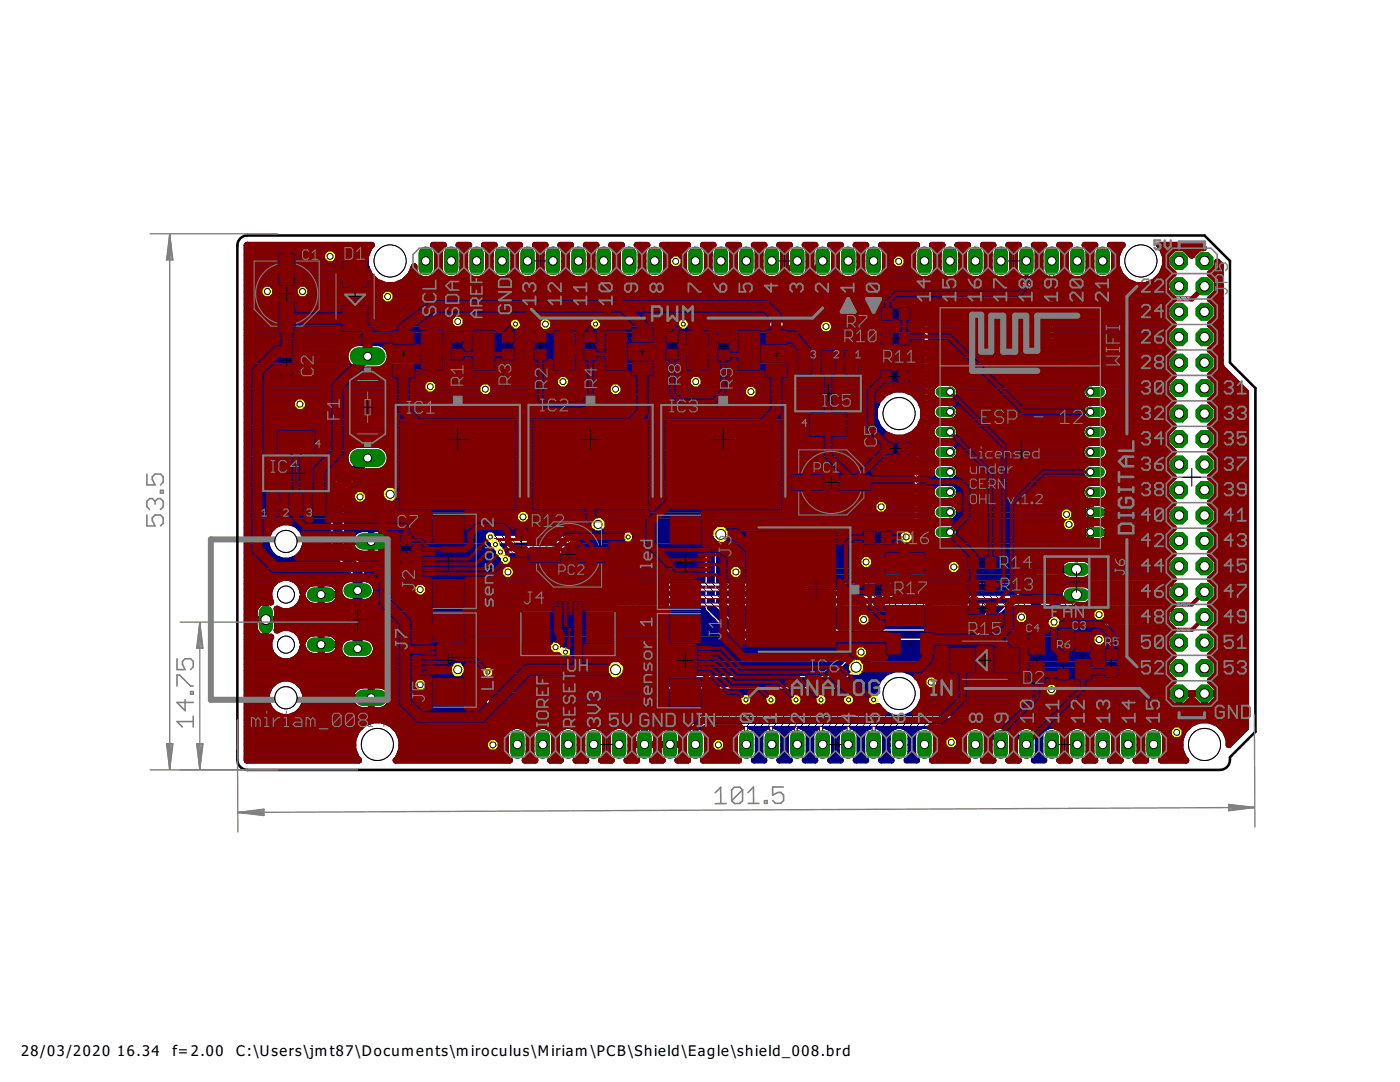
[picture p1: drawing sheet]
<svg xmlns="http://www.w3.org/2000/svg" width="279mm" height="216mm" viewBox="0 0 279 216" stroke-linecap="round" stroke-linejoin="round" font-family="sans-serif">
<defs><g id="words">
<g font-size="3.5">
<text x="4.2" y="210.7">28/03/2020</text>
<text x="23.4" y="210.7">16.34</text>
<text x="34.4" y="210.7">f=2.00</text>
<text x="47.1" y="210.7">C:\Users\jmt87\Documents\miroculus\Miriam\PCB\Shield\Eagle\shield_008.brd</text>
</g>
</g></defs>
<g fill="none" stroke="#808080" stroke-width=".2">
<path d="M195.7 89.5v1.9h1l.3-.3v-.7l-.3-.3h-1M196.4 98.9l-.3-.3h-.6l-.4 .3v.4l1.3 1.2h-1.3M198.9 90.7h-1.3v-.3l.3-.3h.7l.3 .3v.7l-.3 .3h-.7M199.2 99.3l-.6-.7v1.9M199.5 90.1h.9l.3 .3-.3 .3h-.6l-.3 .4 .3 .3h.9M200.7 99.3l.7 1.2 .6-1.2M201.1 93.2h.3l.6 .6M201.4 91.4v-1l.3-.3h.9v1.3M202 93.2v1.2M202.6 95.6v1.9l1.3-1.9v1.9M203.9 93.8h-1.3v-.3l.3-.3h.7l.3 .3v.6l-.3 .3h-.7M204.5 90.7h-1.3v-.3l.4-.3h.6l.3 .3v.7l-.3 .3h-.6"/>
<path d="M204.5 92.5v1.9h.9l.3-.3v-.6l-.3-.3h-.9M205.1 90.1h1l.3 .3v.7l-.3 .3h-1M205.1 96.8l-.6 .7M205.7 96.8h-.9l-.3-.3v-.6l.3-.3h.9v1.9M205.7 98.6v1.9h-1.2M206.4 94.4v-.9l.3-.3h.9v1.2M206.4 98.6v1.9M206.4 95.6h1.2v1.9h-1.2M206.4 99.6h1.2M207 91.4h.6M207 96.5h.6M207.3 89.2v.3"/>
<path d="M207.6 90.1h-.3v1.3M207.6 98.6v1.9M208.2 93.2v1.2h1l.3-.3v-.9M208.2 95.9l.3-.3h.7l.3 .3v1.3l-.3 .3h-.7l-.3-.3M208.2 98.9l.3-.3h.7l.3 .3v1.3l-.3 .3h-.7l-.3-.3zM209.5 89.5v1.9h-1.3M197 100.2h.3v.3h-.3zM197.9 100.5h1.3M199.8 100.2h.3v.3h-.3z"/>
</g>
<g fill="none" stroke="#808080" stroke-width=".21">
<path d="M58.3 143.7l-.5 .4v.4l.5 .5h.8l.5-.5v-.4l-.5-.4M58.3 143.7l-.5-.5v-.4l.5-.5h.8l.5 .5v.4l-.5 .5M58.3 143.7h.8M60.4 142.8v1.7l.5 .5h.9l.4-.5M60.4 142.8l.5-.5h.9l.4 .5v1.7M60.4 142.8l1.8 1.7M63.1 142.8v1.7l.4 .5h.9l.4-.5M63.1 142.8l.4-.5h.9l.4 .5v1.7M63.1 142.8l1.7 1.7M65.7 145.4h1.7M69.2 143.7l.4-.5h.5v1.8M69.2 143.7v1.3"/>
<path d="M69.2 143.7l-.5-.5-.4 .5v1.3M72.2 143.2h-.8l-.5 .5v1.3h1.3l.5-.5-.5-.4h-1.3M73.5 145h.9M74 141.9v.4M74.4 143.2h-.4v1.8M75.3 143.2h.4l.9 .9M76.6 143.2v1.8M77.5 145h.9M77.9 141.9v.4M78.4 143.2h-.5v1.8M80.1 143.7l.4-.5h.5v1.8M80.1 143.7v1.3"/>
<path d="M80.1 143.7l-.4-.5-.5 .5v1.3"/>
</g>
<g fill="none" stroke="#000080" stroke-width="1.3">
<path d="M49.3 49v102.6M49.3 59.5h184.8M49.3 58.3h183.6M49.3 57.1h183.4M49.3 55.8h25.5M49.3 54.6h24.3M49.3 53.4h23.8M49.3 52.1h23.7M49.3 50.9h23.8M49.3 49.7h24.3M49.3 48.9v.1M49.3 48.9h24.9a4.9 4.9 0 0 0 1.5 7.6 4.9 4.9 0 0 0 7-3.4 2.34 2.34 0 0 0 1.9 2.7 2.34 2.34 0 0 0 2.7-1.9v-3.7l-.4-.9-.4-.4h2l-.4 .4-.4 .9v3.7a2.35 2.35 0 0 0 2.3 1.9 2.35 2.35 0 0 0 2.4-1.9v-3.7l-.4-.9-.5-.4h2.1l-.4 .4-.4 .9v3.7a2.36 2.36 0 0 0 2.3 1.9 2.36 2.36 0 0 0 2.3-1.9v-3.7l-.3-.9-.5-.4h2.1l-.5 .4-.3 .9v3.7a2.36 2.36 0 0 0 2.3 1.9 2.36 2.36 0 0 0 2.3-1.9v-3.7l-.3-.9-.5-.4h2.1l-.5 .4-.3 .9v3.7a2.36 2.36 0 0 0 2.3 1.9 2.36 2.36 0 0 0 2.3-1.9v-3.7l-.4-.9-.4-.4h2l-.4 .4-.4 .9v3.7a2.36 2.36 0 0 0 2.4 1.9 2.36 2.36 0 0 0 2.3-1.9v-3.7l-.4-.9-.4-.4h2l-.4 .4-.4 .9v3.7a2.36 2.36 0 0 0 2.3 1.9 2.36 2.36 0 0 0 2.4-1.9v-3.7l-.4-.9-.5-.4h2.1l-.4 .4-.4 .9v3.7a2.36 2.36 0 0 0 2.3 1.9 2.36 2.36 0 0 0 2.3-1.9v-3.7l-.3-.9-.5-.4h2.1l-.5 .4-.3 .9v3.7a2.36 2.36 0 0 0 2.3 1.9 2.36 2.36 0 0 0 2.3-1.9v-3.7l-.3-.9-.5-.4h2.1l-.5 .4-.3 .9v3.7a2.36 2.36 0 0 0 2.3 1.9 2.36 2.36 0 0 0 2.3-1.9v-3.7l-.4-.9-.4-.4h5.1l-.5 .4-.3 .9v3.7a2.36 2.36 0 0 0 2.3 1.9 2.36 2.36 0 0 0 2.3-1.9v-3.7l-.3-.9-.5-.4h2.1l-.5 .4-.3 .9v3.7a2.36 2.36 0 0 0 2.3 1.9 2.36 2.36 0 0 0 2.3-1.9v-3.7l-.4-.9-.4-.4h2l-.4 .4-.4 .9v3.7a2.35 2.35 0 0 0 2.3 1.9 2.35 2.35 0 0 0 2.4-1.9v-3.7l-.4-.9-.4-.4h2l-.4 .4-.4 .9v3.7a2.35 2.35 0 0 0 2.3 1.9 2.35 2.35 0 0 0 2.3-1.9v-3.7l-.3-.9-.4-.4h2l-.4 .4-.4 .9v3.7a2.35 2.35 0 0 0 2.3 1.9 2.35 2.35 0 0 0 2.3-1.9v-3.7l-.3-.9-.5-.4h2.1l-.5 .4-.3 .9v3.7a2.35 2.35 0 0 0 2.3 1.9 2.35 2.35 0 0 0 2.3-1.9v-3.7l-.3-.9-.5-.4h2.1l-.5 .4-.3 .9v3.7a2.35 2.35 0 0 0 2.3 1.9 2.35 2.35 0 0 0 2.3-1.9v-3.7l-.4-.9-.4-.4h2l-.4 .4-.4 .9v3.7a2.35 2.35 0 0 0 2.3 1.9 2.35 2.35 0 0 0 2.4-1.9v-3.7l-.4-.9-.4-.4h7.1l-.4 .4-.4 .9v3.7a2.35 2.35 0 0 0 2.3 1.9 2.35 2.35 0 0 0 2.3-1.9v-3.7l-.3-.9-.5-.4h2.1l-.5 .4-.3 .9v3.7a2.35 2.35 0 0 0 2.3 1.9 2.35 2.35 0 0 0 2.3-1.9v-3.7l-.3-.9-.5-.4h2l-.4 .4-.3 .9v3.7a2.35 2.35 0 0 0 2.3 1.9 2.35 2.35 0 0 0 2.3-1.9v-3.7l-.4-.9-.4-.4h2l-.4 .4-.4 .9v3.7a2.35 2.35 0 0 0 2.3 1.9 2.35 2.35 0 0 0 2.4-1.9v-3.7l-.4-.9-.4-.4h2l-.4 .4-.4 .9v3.7a2.35 2.35 0 0 0 2.3 1.9 2.35 2.35 0 0 0 2.3-1.9v-3.7l-.3-.9-.4-.4h2l-.5 .4-.3 .9v3.7a2.35 2.35 0 0 0 2.3 1.9 2.35 2.35 0 0 0 2.3-1.9v-3.7l-.3-.9-.5-.4h2.1l-.5 .4-.3 .9v3.7a2.35 2.35 0 0 0 2.3 1.9 2.35 2.35 0 0 0 2.3-1.9v-3.7l-.4-.9-.4-.4h2l-.4 .4-.3 .9v3.7a2.35 2.35 0 0 0 2.3 1.9 2.35 2.35 0 0 0 2.3-1.9v-3.7l-.4-.9-.4-.4h2.4a4.9 4.9 0 0 0 .3 6.8 4.9 4.9 0 0 0 6.8 0 4.9 4.9 0 0 0 .3-6.8h8.2l.6 .6h-.9l-1.5 1.5-1.4-1.5h-2.1l-1.6 1.5v2.1l1.5 1.5"/>
<path d="M49.4 48.9h.1M80.9 55.8h143.7M82 54.6h.9M82.5 53.4h.2M87 54.6h1M87.1 49.7h.8M87.3 53.4h.4M87.3 52.1h.4M87.3 50.9h.4M92.1 54.6h1M92.1 49.7h.9M92.4 53.4h.4"/>
<path d="M92.4 52.1h.4M92.4 50.9h.4M97.2 54.6h.9M97.2 49.7h.9M97.4 53.4h.5M97.4 52.1h.5M97.4 50.9h.5M102.2 54.6h1M102.3 49.7h.9M102.5 53.4h.5M102.5 52.1h.5M102.5 50.9h.5"/>
<path d="M107.3 54.6h1M107.4 49.7h.9M107.6 53.4h.4M107.6 52.1h.4M107.6 50.9h.4M112.4 54.6h1M112.4 49.7h.9M112.7 53.4h.4M112.7 52.1h.4M112.7 50.9h.4M117.5 54.6h1M117.5 49.7h.9"/>
<path d="M117.8 53.4h.4M117.8 52.1h.4M117.8 50.9h.4M122.6 54.6h.9M122.6 49.7h.9M122.8 53.4h.5M122.8 52.1h.5M122.8 50.9h.5M127.6 54.6h1M127.7 49.7h.9M127.9 53.4h.5M127.9 52.1h.5"/>
<path d="M127.9 50.9h.5M132.7 54.6h4.1M132.8 49.7h3.9M133 53.4h3.5M133 52.1h3.5M133 50.9h3.5M140.8 54.6h1M140.9 49.7h.9M141.1 53.4h.5M141.1 52.1h.5M141.1 50.9h.5M145.9 54.6h1"/>
<path d="M146 49.7h.9M146.2 53.4h.4M146.2 52.1h.4M146.2 50.9h.4M151 54.6h1M151 49.7h.9M151.3 53.4h.4M151.3 52.1h.4M151.3 50.9h.4M156.1 54.6h1M156.1 49.7h.9M156.3 53.4h.5"/>
<path d="M156.3 52.1h.5M156.3 50.9h.5M161.2 54.6h1M161.2 49.7h.9M161.4 53.4h.5M161.4 52.1h.5M161.4 50.9h.5M166.2 54.6h1M166.3 49.7h.9M166.5 53.4h.5M166.5 52.1h.5M166.5 50.9h.5"/>
<path d="M171.3 54.6h1M171.4 49.7h.9M171.6 53.4h.4M171.6 52.1h.4M171.6 50.9h.4M176.4 54.6h6.1M176.4 49.7h6M176.7 53.4h5.5M176.7 52.1h5.5M176.7 50.9h5.5M186.5 54.6h1.1M186.6 49.7h.9"/>
<path d="M186.8 53.4h.5M186.8 52.1h.5M186.8 50.9h.5M191.6 54.6h1M191.7 49.7h.9M191.9 53.4h.5M191.9 52.1h.5M191.9 50.9h.5M196.7 54.6h1M196.8 49.7h.9M197 53.4h.4M197 52.1h.4"/>
<path d="M197 50.9h.4M201.8 54.6h1M201.8 49.7h.9M202.1 53.4h.4M202.1 52.1h.4M202.1 50.9h.4M206.9 54.6h1M206.9 49.7h.9M207.1 53.4h.5M207.1 52.1h.5M207.1 50.9h.5M211.9 54.6h1.1"/>
<path d="M212 49.7h.9M212.2 53.4h.5M212.2 52.1h.5M212.2 50.9h.5M217 54.6h1M217.1 49.7h.9M217.3 53.4h.5M217.3 52.1h.5M217.3 50.9h.5M222.1 54.6h1.4M222.2 49.7h1.2M222.4 53.4h.6"/>
<path d="M222.4 52.1h.4M222.4 50.9h.5M230.8 55.8h2.2M231.9 54.6h2.3M231.9 49.7h2.2M232.4 53.4h.6M232.5 50.9h.4M232.5 52.1h.2M234.2 54.6l-1.5 1.5v2.1l1.5 1.5-1.5 1.5v2.1M236.5 49.7h2.7M237.8 50.9h.1M241.5 54.6l1.5 1.5v2.1l-1.5 1.5 1.5 1.5v2.1"/>
<path d="M241.5 54.6l1.5-1.5v-.9l.6 .7v19.8l.2 .7 .6 .6M241.5 54.6h2.1M241.6 59.5h2M242.7 55.8h.9M242.7 53.4h.9M242.8 58.3h.8M243 57.1h.6M49.3 79.4h126.4M49.3 78.1h128.1M49.3 76.9h137.1M49.3 75.6h184.2M49.3 74.4h184.4"/>
<path d="M49.3 73.2h20.6M49.3 71.9h19.7M49.3 70.7h19.6M49.3 69.4h20.2M49.3 68.2h183.4M49.3 67h183.4M49.3 65.7h52.5M49.3 64.5h52M49.3 63.3h52.8M49.3 62h183.4M49.3 60.8h183.8M69.3 69.6l.8-.8 1-.4h4.6a2.72 2.72 0 0 1 2.2 2.7 2.72 2.72 0 0 1-2.2 2.7h-4.6a2.73 2.73 0 0 1-1.8-4.2z"/>
<path d="M76.8 73.2h155.9M77.3 69.4h156.5M77.7 71.9h155M77.8 70.7h155.6M103.7 63.3h14.4M104 65.7h13.8M104.4 64.5h12.9M119.7 63.3h15.9M120 65.7h15.3M120.4 64.5h14.4M137.1 63.3h95.6M137.5 65.7h95.7"/>
<path d="M137.9 64.5h96.1M181.5 78.1h4.4M183.1 79.4h3.2M186.1 77.2l.6-.6 .6-.3h2.7a1.88 1.88 0 0 1 1.5 1.9 1.88 1.88 0 0 1-1.5 1.8h-2.7a1.86 1.86 0 0 1-1.2-2.8zM190.9 76.9h25.4M191.1 79.4h25.1M191.5 78.1h24.3M216.6 76.6l.6-.3h2.7a1.88 1.88 0 0 1 1.5 1.9 1.88 1.88 0 0 1-1.5 1.8h-2.7a1.87 1.87 0 0 1-1.4-1.4 1.87 1.87 0 0 1 .8-2zM220.8 76.9h11.9M221 79.4h12.6M221.4 78.1h11.3M232.7 63.3l1.5 1.4-1.5 1.5v2.1l1.5 1.5-1.5 1.5v2.1l1.5 1.5-1.5 1.5v2.1l1.5 1.5-1.5 1.5v2.1l1.5 1.5-1.5 1.5v2.1l1.5 1.4-1.5 1.5v2.1l1.5 1.5-1.5 1.5"/>
<path d="M241.7 64.5h1.9M241.9 69.4h1.7M242 74.4h2.8M242.1 79.4h6.5M242.2 75.6h3.8M242.3 70.7h1.3M242.5 65.7h1.1M242.6 60.8h1M243 63.3l-1.5 1.4 1.5 1.5v2.1l-1.5 1.5 1.5 1.5v2.1l-1.5 1.5 1.5 1.5v2.1l-1.5 1.5 1.5 1.5v2.1l-1.5 1.5 1.5 1.5v2.1l-1.5 1.4 1.5 1.5v2.1l-1.5 1.5 1.5 1.5M243 78.1h5.5M243 76.9h4.3M243 73.2h.7"/>
<path d="M243 71.9h.6M243 68.2h.6M243 67h.6M243 63.3h.6M243 62h.6M244.4 74l4.2 4.2v67l-3.4 3.4a4.9 4.9 0 0 0-6.5-4.7 4.9 4.9 0 0 0-2 7.8h-5l.5-.4 .3-.9v-3.7a2.35 2.35 0 0 0-2.3-1.9 2.35 2.35 0 0 0-2.3 1.9v3.7l.4 .9 .4 .4h-2l.4-.4 .4-.9v-3.7a2.35 2.35 0 0 0-2.4-1.9 2.35 2.35 0 0 0-2.3 1.9v3.7l.4 .9 .4 .4h-2l.4-.4 .4-.9v-3.7a2.35 2.35 0 0 0-2.3-1.9 2.35 2.35 0 0 0-2.3 1.9v3.7l.3 .9 .4 .4h-2l.4-.4 .4-.9v-3.7a2.35 2.35 0 0 0-2.3-1.9 2.35 2.35 0 0 0-2.3 1.9v3.7l.3 .9 .5 .4h-2.1l.5-.4 .3-.9v-3.7a2.35 2.35 0 0 0-2.3-1.9 2.35 2.35 0 0 0-2.3 1.9v3.7l.3 .9 .5 .4h-2l.4-.4 .3-.9v-3.7a2.35 2.35 0 0 0-2.3-1.9 2.35 2.35 0 0 0-2.3 1.9v3.7l.4 .9 .4 .4h-2l.4-.4 .4-.9v-3.7a2.35 2.35 0 0 0-2.4-1.9 2.35 2.35 0 0 0-2.3 1.9v3.7l.4 .9 .4 .4h-2l.4-.4 .4-.9v-3.7a2.35 2.35 0 0 0-2.3-1.9 2.35 2.35 0 0 0-2.3 1.9v3.7l.3 .9 .4 .4h-7.1l.5-.4 .3-.9v-3.7a2.35 2.35 0 0 0-2.3-1.9 2.35 2.35 0 0 0-2.3 1.9v3.7l.4 .9 .4 .4h-2l.4-.4 .3-.9v-3.7a2.35 2.35 0 0 0-2.3-1.9 2.35 2.35 0 0 0-2.3 1.9v3.7l.4 .9 .4 .4h-2l.4-.4 .4-.9v-3.7a2.35 2.35 0 0 0-2.4-1.9 2.35 2.35 0 0 0-2.3 1.9v3.7l.4 .9 .4 .4h-2l.4-.4 .4-.9v-3.7a2.35 2.35 0 0 0-2.3-1.9 2.35 2.35 0 0 0-2.3 1.9v3.7l.3 .9 .5 .4h-2.1l.5-.4 .3-.9v-3.7a2.35 2.35 0 0 0-2.3-1.9 2.35 2.35 0 0 0-2.3 1.9v3.7l.3 .9 .5 .4h-2.1l.5-.4 .3-.9v-3.7a2.35 2.35 0 0 0-2.3-1.9 2.35 2.35 0 0 0-2.3 1.9v3.7l.4 .9 .4 .4h-2l.4-.4 .3-.9v-3.7a2.35 2.35 0 0 0-2.3-1.9 2.35 2.35 0 0 0-2.3 1.9v3.7l.4 .9 .4 .4h-2l.4-.4 .4-.9v-3.7a2.35 2.35 0 0 0-2.4-1.9 2.35 2.35 0 0 0-2.3 1.9v3.7l.4 .9 .4 .4h-7.1l.5-.4 .3-.9v-3.7a2.37 2.37 0 0 0-2.3-1.9 2.37 2.37 0 0 0-2.3 1.9v3.7l.3 .9 .5 .4h-2.1l.5-.5M244.4 74h.1M49.3 96.7h16.3M49.3 88h183.4M49.3 99.2h16.2M49.3 97.9h16.2M49.3 95.4h17.4"/>
<path d="M49.3 94.2h18.6M49.3 93h19.8M49.3 91.7h19.6M49.3 90.5h19.8M49.3 89.3h20.7M49.3 86.8h127.7M49.3 85.6h126.3M49.3 84.3h125.6M49.3 83.1h125.3M49.3 81.8h125.3M49.3 80.6h125.7M69.3 99.2h6.6"/>
<path d="M69.5 97.9h6.4M70.8 96.7h115.8M72 95.4h114.4M73.2 94.2h112.7M76.8 89.3h109.3M77.1 96.7l-1.2 1.1v1.6l1.2 1.2h1.6l1.1-1.2v-1.6l-1.1-1.1M77.3 93h109M77.7 90.5h108.2M77.8 91.7h108.8M79.8 99.2h106.3M79.8 97.9h106.1M181.8 86.8h4.1"/>
<path d="M183.3 85.6h2.7M183.9 80.6h2.9M183.9 84.3h49.5M184.3 83.1h1.8M184.3 81.8h1.6M185.9 81.8l.2-.6 .6-.6 .6-.3h2.7l.6 .3 .6 .6 .3 .6M185.9 81.8a1.84 1.84 0 0 0 1.4 2.2h2.7a1.84 1.84 0 0 0 1.5-2.2M186.1 97.2l.6-.6 .6-.2h2.7a1.88 1.88 0 0 1 1.5 1.8 1.88 1.88 0 0 1-1.5 1.8h-2.7a1.88 1.88 0 0 1-1.2-2.8zM186.1 93.2l.6-.6 .6-.2h2.7a1.88 1.88 0 0 1 1.5 1.8 1.88 1.88 0 0 1-1.5 1.8h-2.7a1.88 1.88 0 0 1-1.2-2.8zM186.1 89.2l.6-.6 .6-.3h2.7a1.88 1.88 0 0 1 1.5 1.9 1.88 1.88 0 0 1-1.5 1.8h-2.7a1.88 1.88 0 0 1-1.2-2.8zM187.3 88a1.88 1.88 0 0 1-1.5-1.8 1.88 1.88 0 0 1 1.5-1.9h2.7a1.88 1.88 0 0 1 1.5 1.9 1.88 1.88 0 0 1-1.5 1.8M190.6 80.6h26.1"/>
<path d="M190.7 91.7h25.9M190.7 96.7h25.8M191 95.4h25.3M191 93h25.2M191.2 99.2h24.8M191.2 89.3h24.8M191.2 83.1h24.8M191.3 85.6h24.6M191.4 86.8h24.5M191.5 97.9h24.3M191.5 94.2h24.3M191.5 90.5h24.3"/>
<path d="M191.5 81.8h24.3M215.8 81.8a1.85 1.85 0 0 0 1.4 2.2h2.7a1.84 1.84 0 0 0 1.5-2.2M215.8 81.8l.2-.6 .6-.6 .6-.3h2.7l.7 .3 .5 .6 .3 .6M216.6 91.8a1.89 1.89 0 0 1-.8-2 1.89 1.89 0 0 1 1.4-1.5h2.7a1.88 1.88 0 0 1 1.5 1.5 1.88 1.88 0 0 1-.8 2M216.6 92.6l.6-.2h2.7a1.88 1.88 0 0 1 1.5 1.8 1.88 1.88 0 0 1-1.5 1.8h-2.7a1.89 1.89 0 0 1-1.4-1.4 1.89 1.89 0 0 1 .8-2zM216.6 96.6l.6-.2h2.7a1.88 1.88 0 0 1 1.5 1.8 1.88 1.88 0 0 1-1.5 1.8h-2.7a1.89 1.89 0 0 1-1.4-1.4 1.89 1.89 0 0 1 .8-2zM216.6 91.8l.6 .2h2.7l.7-.2M217.2 88a1.88 1.88 0 0 1-1.5-1.8 1.88 1.88 0 0 1 1.5-1.9h2.7a1.88 1.88 0 0 1 1.5 1.9 1.88 1.88 0 0 1-1.5 1.8M220.5 80.6h13.1M220.6 91.7h12.1M220.6 96.7h12.1M220.9 95.4h13.1"/>
<path d="M220.9 93h11.8M221.1 99.2h12M221.1 89.3h12.2M221.1 83.1h11.6M221.2 85.6h12.5M221.3 86.8h11.4M221.4 97.9h11.3M221.4 94.2h11.8M221.4 90.5h12.5M221.4 81.8h11.3M232.7 96.7v2.1l1.5 1.5-1.5 1.5v2.1l1.5 1.5-1.5 1.5v2.1l1.5 1.5-1.5 1.4v2.2l1.5 1.4-1.5 1.5v2.1l1.5 1.5-1.5 1.5v2.1l1.5 1.5-1.5 1.5v2.1l1.5 1.5-1.5 1.4v2.2l1.5 1.4-1.5 1.5v2.1l1.6 1.5h2.1l1.4-1.4 1.5 1.4h2.1l1.6-1.5v-2.1l-1.5-1.5 1.5-1.4v-2.2l-1.5-1.4 1.5-1.5v-2.1l-1.5-1.5 1.5-1.5v-2.1l-1.5-1.5 1.5-1.5v-2.1l-1.5-1.5 1.5-1.4v-2.2l-1.5-1.4 1.5-1.5v-2.1l-1.5-1.5 1.5-1.5v-2.1l-1.5-1.5 1.5-1.5v-2.1M241.7 95.4h6.9"/>
<path d="M241.8 90.5h6.8M242 85.6h6.6M242.1 80.6h6.5M242.2 84.3h6.4M242.4 89.3h6.2M242.5 94.2h6.1M242.6 99.2h6M242.9 96.7h5.7M243 88h5.6M243 97.9h5.6M243 93h5.6M243 91.7h5.6"/>
<path d="M243 86.8h5.6M243 83.1h5.6M243 81.8h5.6M49.3 106.6h4.2M49.3 119h4.4M49.3 117.7h4.5M49.3 116.5h5.2M49.3 115.3h20.2M49.3 114h19.8M49.3 112.8h18.5M49.3 111.5h6.2M49.3 110.3h4.6"/>
<path d="M49.3 109.1h4M49.3 107.8h3.9M49.3 105.3h5M49.3 104.1h16.2M49.3 102.9h16.2M49.3 101.6h16.2M49.3 100.4h16.2M53.1 120v7.3M58.7 111.5h7.9M59.7 116.5h2.2M59.8 105.3h5.7M60.3 110.3h5.3"/>
<path d="M60.3 117.7h.3M60.6 117.8l-.2 .4a3.4 3.4 0 0 0-4.3-2.8 3.4 3.4 0 0 0-2 4.8 2.3 2.3 0 0 0-3.3 1.8v3.2a2.29 2.29 0 0 0 3.3 1.9 3.4 3.4 0 0 0 1.9 4.8 3.4 3.4 0 0 0 4.4-2.8l.5 1M60.6 117.8l.6-.9 .9-.5h3.6a2.31 2.31 0 0 1 2 1.6 2.27 2.27 0 0 1 1.8-2.4v-1.2l-3.7-3.7-.3-.7v-13l.3-.7 3.5-3.5a2.68 2.68 0 0 1 1.8-4h4.6a2.71 2.71 0 0 1 2.2 2.6 2.71 2.71 0 0 1-2.2 2.7h-2.3l-4.1 4.1v10.7l3.7 3.7 .3 .7v2.3a2.33 2.33 0 0 1 1.8 2.2 2.33 2.33 0 0 1-1.8 2.3v7.1a2.32 2.32 0 0 1 1.8 2.3 2.32 2.32 0 0 1-1.9 2.2h-3.7a2.29 2.29 0 0 1-1.8-2.5l-.5 .9M60.6 106.6h4.9M60.8 109.1h4.7M60.9 107.8h4.6M64.1 116.4v4.5M64.1 118.6h3.7M64.1 119h.1M64.1 117.7h.1M64.1 116.5h.1M66.3 116.5h1.8"/>
<path d="M67.6 117.7h.1M67.7 119h.3M69.3 106.6h1.1M69.3 107.8h.7M69.3 105.3h48.1M69.3 104.1h48.1M69.3 102.9h49.1M69.3 101.6h116.6M69.3 100.4h7.6M69.5 109.1h.7M70 108h8.1M70.6 106.4l.9-.7 .8-.1h3.6a2.5 2.5 0 0 1 2.3 2.4 2.5 2.5 0 0 1-2.3 2.5h-3.6a2.5 2.5 0 0 1-1.7-4.1z"/>
<path d="M70.7 110.3h.7M71.9 111.5h27.2M73 112.8h26.8M73.3 115.3h66.9M73.3 114h66.9M74.1 106.6h.1M74.1 105.6v4.9M74.1 110.3h.1M74.1 109.1h.1M74.1 107.8h.1M74.7 116.5h65.5M74.8 119h65.4"/>
<path d="M75.1 117.7h65.1M76.7 110.3h21.6M77.7 106.6h18.6M77.9 109.1h19.4M78.1 107.8h18.3M78.9 100.4h108.3M97.2 105.6h1.3l.9 .9v.6l1 .9v.6l1 .9v.6l1 .9v1.3l-.9 .9h-1.3l-.9-.9v-.6l-1-.9v-.6l-1-.9v-.6l-1-.9v-1.3zM99.4 106.6h24.4M100.2 107.8h23.7M101 109.1h39.2M101.7 110.3h38.5M101.9 112.8h38.3"/>
<path d="M102.4 111.5h37.8M118.6 106.6l-1.2-1.1v-1.7l1.2-1.1h1.6l1.1 1.1v1.7l-1.1 1.1M120.3 102.9h65.7M121.3 105.3h20.8M121.3 104.1h111.6M126.9 107.8h13.5M126.9 106.6h14.6M141.7 105.7l1.3-1.2h1.7l1.3 1.2v1.8l-1.3 1.3h-.6l-.5 .5v11.1l4.5 4.5h45l12.8-12.7 .6-.3h5.8l.9-.4h3.3a2.18 2.18 0 0 1 1.8 2.1 2.18 2.18 0 0 1-1.8 2.1h-3.3l-.9-.4h-4.7l-12.8 12.8-.6 .2h-47.2l-.6-.2-6-6-.2-.6v-13.2l.2-.6 1.3-1.3zM143.6 119h55.5M143.6 117.7h56.8M143.6 116.5h58M143.6 115.3h59.2"/>
<path d="M143.6 114h60.5M143.6 112.8h61.7M143.6 111.5h69.4M143.6 110.3h90.5M143.8 109.1h89M145.6 105.3h40.5M145.7 107.8h33.4M146 106.6h33.1M182.6 106.6h3.3M182.6 107.8h4.3M186.1 101.1l.6-.5 .6-.2h2.7a1.88 1.88 0 0 1 1.5 1.8 1.88 1.88 0 0 1-1.5 1.8h-2.7a1.89 1.89 0 0 1-1.2-2.9zM186.1 105.1l.6-.5 .6-.2h2.7a1.88 1.88 0 0 1 1.5 1.8 1.88 1.88 0 0 1-1.5 1.8h-2.7a1.89 1.89 0 0 1-1.2-2.9z"/>
<path d="M190.1 100.4h27M190.5 107.8h26.2M191.3 105.3h24.7M191.3 102.9h24.6M191.4 101.6h24.4M191.5 106.6h24.3M203.9 119h7.6M205.1 117.7h6.6M206.4 116.5h26.9M211.8 117.5l.6-.6 .8-.4h3.3a2.18 2.18 0 0 1 1.8 2.2 2.18 2.18 0 0 1-1.8 2.1h-3.3a2.18 2.18 0 0 1-1.4-3.3zM215.8 102.2h5.6M215.8 106.2h5.6"/>
<path d="M215.8 101.6a1.87 1.87 0 0 0 1.6 2.4h2.3a1.86 1.86 0 0 0 1.6-2.4M215.8 101.6a1.82 1.82 0 0 1 1.6-1.2h2.3l.7 .2a1.73 1.73 0 0 1 .9 1M216 105.3l.4-.5 .7-.4h2.6a1.84 1.84 0 0 1 1.6 1.4 1.84 1.84 0 0 1-.9 2M216 105.3a1.84 1.84 0 0 0 .7 2.5M216.7 111.5h16.4M216.7 107.8l.7 .2h2.3l.7-.2M217.5 115.3h16.4M217.6 106.6h.1M217.6 100.4v3.6M217.6 104.4v3.6M217.6 107.8h.1M217.6 105.3h.1"/>
<path d="M217.6 102.9h.1M217.6 101.6h.1M217.6 100.4h.1M218 117.7h14.7M218.1 112.8h14.6M218.2 119h14.5M218.2 114h14.5M220 100.4h14.1M220.4 107.8h12.3M221.2 105.3h13M221.2 102.9h11.5M221.3 101.6h11.6"/>
<path d="M221.3 106.6h11.7M241.5 105.3h7.1M241.6 100.4h7M241.6 110.3h7M241.8 115.3h6.8M242.4 116.5h6.2M242.5 111.5h6.1M242.7 106.6h5.9M242.7 104.1h5.9M242.8 101.6h5.8M242.9 109.1h5.7M243 119h5.6"/>
<path d="M243 117.7h5.6M243 114h5.6M243 112.8h5.6M243 107.8h5.6M243 102.9h5.6M49.3 132.6h40.4M49.3 138.8h3.9M49.3 137.5h4.3M49.3 136.3h5.3M49.3 135.1h40.7M49.3 133.8h40.1M49.3 131.3h5.7"/>
<path d="M49.3 130.1h4.8M49.3 128.9h4.4M49.3 127.6h4.5M49.3 126.4h1.9M49.3 125.2h1.5M49.3 123.9h1.5M49.3 122.7h1.5M49.3 121.4h1.6M49.3 120.2h2.7M50.8 123.6h4.6M53.1 126.4h.1M53.1 125.2h.1"/>
<path d="M53.1 123.9h.1M53.1 122.7h.1M53.1 121.4h.1M53.1 120.2h.1M53.2 140a3.9 3.9 0 0 1 3.9-4.7 3.9 3.9 0 0 1 3.8 4.7M53.2 140l.6 1.4 1.1 1.1M55.2 121.5a3.3 3.3 0 0 0 5.2-2.4 2.31 2.31 0 0 0 2.1 1.8h3.2a2.32 2.32 0 0 0 2.1-2.4l.2 .6 .7 .7 .8 .3v7.1l-.8 .3-.7 .6-.2 .7a2.32 2.32 0 0 0-2.1-2.5h-3.2a2.31 2.31 0 0 0-2.1 1.9 3.3 3.3 0 0 0-5.2-2.4l.2-.6zM55.4 125.2h14.1M55.4 123.9h14.1M55.4 122.7h14.1M59 121.4h10.5M59.1 131.3h9.5"/>
<path d="M59.6 126.4h2.6M59.6 136.3h63.3M60 120.2h1M60.1 130.1h.8M60.3 127.6h.3M60.5 137.5h10.2M60.9 130.1l.6 .5 1 .3h3.5l.7-.3 .5-.5M60.9 140a3.9 3.9 0 0 1-6 2.5M60.9 138.8h9.1M64.1 128.6h3.7M64.1 126.3v4.6M64.1 130.1h.1"/>
<path d="M64.1 128.9h.1M64.1 127.6h.1M64.1 126.4h.1M64.1 120.2h.1M66 126.4h3.5M67.1 120.2h2.4M67.2 130.1h.6M67.5 127.6h1M70 139.2h8.1M70.8 137.3l.7-.4 .8-.2h3.6a2.5 2.5 0 0 1 2.3 2.5 2.5 2.5 0 0 1-2.3 2.5h-3.6a2.5 2.5 0 0 1-2.2-1.7 2.5 2.5 0 0 1 .7-2.7zM73.3 126.4h71.4M73.3 125.2h70.2"/>
<path d="M73.3 123.9h69M73.3 122.7h67.7M73.3 121.4h66.9M73.3 120.2h66.9M74.1 136.7v5M74.1 138.8h.1M74.1 137.5h.1M74.1 131.3h37.8M74.2 127.6h35.8M75 130.1h34.5M75 128.9h34.2M77.5 137.5h46.6"/>
<path d="M78.1 138.8h69.4M92.7 135.1h3.4M93.1 132.6h27.8M93.3 133.8h2.5M96.7 132.6l-.9 .9v1.3l.9 .9h1.3l.9-.9v-1.3l-.9-.9M98.6 135.1h22.7M98.9 133.8h21.8M110.2 127.5h1.3l1 1.1h1l.9 .9v1.3l-.9 .9h-1.3l-.9-.9h-1.1l-1-1v-1.3zM111.7 127.6h34.3M113.8 128.9h118.9M113.8 131.3h54.9M114.4 130.1h119.2"/>
<path d="M120.7 132.7l1.3-1.2h1.7l1.3 1.2v.4l1.1 1.1h39.5l2.7-2.7 .7-.2h.7l.3-.3h1.7l1.3 1.2v1.8l-1.3 1.3-1.8-.1-2.5 2.5-.7 .3h-41.7l-.7-.3-2-1.9h-.3l-1.3-1.3zM124.8 132.6h42.4M125.7 133.8h40.3M143.6 120.2h54.3M144.5 121.4h52.2M145.8 122.7h49.6M147 123.9h47.2M150.2 138.8h2.3M155.2 138.8h2.3M160.2 138.8h2.3M165.2 138.8h2.8M167.6 137.5h7"/>
<path d="M168.9 136.3h6.1M170.7 138.8h2.3M172 135.1h3.9M172.1 131.3h61.5M173 132.6h59.7M173 133.8h4.8M175.3 135.6a4.9 4.9 0 0 1 7.4-.9 4.9 4.9 0 0 1-.1 7.4 4.9 4.9 0 0 1-7.4-1.2l-.2 .3h-1.3l-.9-.9v-1.3l.9-.9h.9v-.7zM181.1 133.8h51.6M183 135.1h50.4M183.8 136.3h50M184.3 138.8h48.4M184.3 137.5h48.4"/>
<path d="M195.2 127.6h37.5M196.5 126.4h37M197.7 125.2h11.2M198.9 123.9h9.7M200.2 122.7h9.1M201.4 121.4h32M202.7 120.2h9.4M211.3 122.7h21.4M211.8 125.2h21.9M212.1 123.9h20.6M217.6 120.2h16.2M232.7 138.4h10.3"/>
<path d="M235.3 138.4v2.5M235.3 138.8h.1M240.4 138.4v2.5M240.4 138.8h.1M241.9 120.2h6.7M241.9 136.3h6.7M242 125.2h6.6M242 131.3h6.6M242.1 130.1h6.5M242.2 126.4h6.4M242.3 135.1h6.3M242.3 121.4h6.3"/>
<path d="M243 132.6h5.6M243 138.8h5.6M243 137.5h5.6M243 133.8h5.6M243 128.9h5.6M243 127.6h5.6M243 123.9h5.6M243 122.7h5.6M49.3 151.6l.1 .1M49.3 151.6v.1M49.3 151.2h21.8M49.3 149.9h21.3"/>
<path d="M49.3 148.7h21.2M49.3 147.4h21.2M49.3 146.2h21.7M49.3 145h22.7M49.3 143.7h25M49.3 142.5h5.6M49.3 141.2h4.4M49.3 140h3.9M59.3 142.5h117.4M60.4 141.2h10.6M60.9 140h9.2M74.1 141.2h.1"/>
<path d="M74.1 140h.1M76.3 143.7h163.1M77.1 141.2h98.3M78 140h69.3M78.6 145h23.8M79.5 151.2h21.7M79.6 146.2h21.5M80 149.9h20.9M80.1 147.4h20.8M80.2 148.7h20.7M104.1 145h3.4M105.3 151.2h1"/>
<path d="M105.4 146.2h.8M105.6 149.9h.4M105.6 148.7h.4M105.6 147.4h.4M109.1 145h3.5M110.3 151.2h1.1M110.4 146.2h.9M110.6 149.9h.5M110.6 148.7h.5M110.6 147.4h.5M114.2 145h3.5M115.4 151.2h1.1"/>
<path d="M115.5 146.2h.9M115.7 149.9h.5M115.7 148.7h.5M115.7 147.4h.5M119.3 145h3.4M120.5 151.2h1M120.6 146.2h.8M120.8 149.9h.4M120.8 148.7h.4M120.8 147.4h.4M124.4 145h3.4M125.6 151.2h1"/>
<path d="M125.7 146.2h.8M125.9 149.9h.4M125.9 148.7h.4M125.9 147.4h.4M126.3 148.5h4.7M128.6 144.8v3.8M128.6 147.4h.1M128.6 146.2h.1M128.6 145h.1M129.5 145h3.4M130.6 151.2l.4-1v-3.3a2.33 2.33 0 0 0-2.4-2.1 2.33 2.33 0 0 0-2.3 2.1v3.3l.2 .7 .6 .8h-2l.4-.4 .4-.9v-3.7a2.37 2.37 0 0 0-2.3-1.9 2.37 2.37 0 0 0-2.4 1.9v3.7l.4 .9 .4 .4h-2l.4-.4 .4-.9v-3.7a2.37 2.37 0 0 0-2.3-1.9 2.37 2.37 0 0 0-2.3 1.9v3.7l.3 .9 .5 .4h-2.1l.5-.4 .3-.9v-3.7a2.37 2.37 0 0 0-2.3-1.9 2.37 2.37 0 0 0-2.3 1.9v3.7l.3 .9 .5 .4h-2.1l.5-.4 .3-.9v-3.7a2.37 2.37 0 0 0-2.3-1.9 2.37 2.37 0 0 0-2.3 1.9v3.7l.4 .9 .4 .4h-2l.4-.4 .4-.9v-3.7a2.37 2.37 0 0 0-2.4-1.9 2.37 2.37 0 0 0-2.3 1.9v3.7l.4 .9 .4 .4h-22.7a4.9 4.9 0 0 0-.3-6.7 4.9 4.9 0 0 0-6.8 0 4.9 4.9 0 0 0-.3 6.7h-22.3M130.6 151.2l-.4 .5h2l-.5-.5"/>
<path d="M130.6 151.2h1.1M130.8 146.2h.8M131 149.9h.4M131 148.7h.4M131 147.4h.4M131.4 148.5h4.6M131.7 151.2l-.3-1v-3.3a2.33 2.33 0 0 1 2.3-2.1 2.33 2.33 0 0 1 2.3 2.1v3.3l-.3 1M133.7 144.8v3.8M133.7 147.4h.1M133.7 146.2h.1M133.7 145h.1M134.5 145h3.5"/>
<path d="M135.7 151.2h1.1M135.8 146.2h.9M136 149.9h.5M136 148.7h.5M136 147.4h.5M139.6 145h8.5M140.8 151.2h6.1M140.9 146.2h5.9M141.1 149.9h5.5M141.1 148.7h5.5M141.1 147.4h5.5M149.8 145h3.4"/>
<path d="M150.4 140h1.9M151 151.2h1M151.1 146.2h.8M151.3 149.9h.4M151.3 148.7h.4M151.3 147.4h.4M154.9 145h3.4M155.4 140h1.9M156 151.2h1.1M156.1 146.2h.9M156.3 149.9h.5M156.3 148.7h.5"/>
<path d="M156.3 147.4h.5M159.9 145h3.5M160.4 140h1.9M161.1 151.2h1.1M161.2 146.2h.9M161.4 149.9h.5M161.4 148.7h.5M161.4 147.4h.5M165 145h3.5M165.4 140h2.4M166.2 151.2h1.1M166.3 146.2h.9"/>
<path d="M166.5 149.9h.5M166.5 148.7h.5M166.5 147.4h.5M170.1 145h3.4M170.9 140h1.9M171.3 151.2h1M171.4 146.2h.8M171.6 149.9h.4M171.6 148.7h.4M171.6 147.4h.4M175.2 145h3.4M176.4 151.2h1"/>
<path d="M176.5 146.2h.8M176.7 149.9h.4M176.7 148.7h.4M176.7 147.4h.4M180.2 145h3.5M181.4 151.2h1.1M181.5 146.2h.9M181.7 149.9h.5M181.7 148.7h.5M181.7 147.4h.5M182.2 142.5h66.4M183.4 141.2h65.2"/>
<path d="M184 140h49.3M185.3 145h8.6M186.5 151.2h6.2M186.6 146.2h6M186.8 149.9h5.6M186.8 148.7h5.6M186.8 147.4h5.6M195.5 145h3.4M196.7 151.2h1M196.8 146.2h.8M197 149.9h.4M197 148.7h.4"/>
<path d="M197 147.4h.4M200.6 145h3.4M201.8 151.2h1M201.9 146.2h.8M202.1 149.9h.4M202.1 148.7h.4M202.1 147.4h.4M205.6 145h3.5M206.8 151.2h1.1M206.9 146.2h.9M207.1 149.9h.5M207.1 148.7h.5"/>
<path d="M207.1 147.4h.5M210.7 145h3.5M211.9 151.2h1.1M212 146.2h.9M212.2 149.9h.5M212.2 148.7h.5M212.2 147.4h.5M215.8 145h3.4M217 151.2h1.1M217.1 146.2h.9M217.3 149.9h.5M217.3 148.7h.5"/>
<path d="M217.3 147.4h.5M220.9 145h3.4M222.1 151.2h1M222.2 146.2h.8M222.4 149.9h.4M222.4 148.7h.4M222.4 147.4h.4M226 145h3.4M227.2 151.2h1M227.3 146.2h.8M227.5 149.9h.4M227.5 148.7h.4"/>
<path d="M227.5 147.4h.4M231 145h6.1M232.2 151.2h4M232.3 146.2h3.8M232.5 149.9h3.2M232.5 148.7h3M232.5 147.4h3.1M235.3 140h.1M237.3 140h1.1M240.4 140h.1M241.4 143.7h7.2M242.4 140h6.2"/>
<path d="M243.6 145h5M244.7 146.2h2.9M245.2 147.4h1.2"/>
<circle cx="102.9" cy="64.6" r="1.67"/>
<circle cx="118.9" cy="64.7" r="1.66"/>
<circle cx="136.4" cy="64.7" r="1.66"/>
<circle cx="179.4" cy="82.5" r="4.9"/>
<circle cx="57.1" cy="108" r="3.9"/>
<circle cx="125.4" cy="107.2" r="1.66"/>
<circle cx="180.9" cy="107.1" r="1.88"/>
<circle cx="91.4" cy="133.6" r="2.1"/>
<circle cx="148.8" cy="139.6" r="1.67"/>
<circle cx="153.9" cy="139.6" r="1.67"/>
<circle cx="158.9" cy="139.6" r="1.67"/>
<circle cx="163.9" cy="139.6" r="1.67"/>
<circle cx="169.4" cy="139.6" r="1.67"/>
<circle cx="210.3" cy="124.1" r="1.89"/>
</g>
<path d="M73.4 91.4l-6 6v12.2l4 4v15.8M170.9 133.1h-1.5l-3.1 3h-40.9l-2.5-2.5" fill="none" stroke="#000080" stroke-width="2"/>
<path d="M143.8 106.6l-1.9 2v12.5l5.5 5.5h46.4l13.1-13h7.9" fill="none" stroke="#000080" stroke-width="1.6"/>
<path d="M174.3 50.6v2.9" fill="none" stroke="#008000" stroke-width="2.9"/>
<circle cx="174.3" cy="52.1" r=".85" fill="#fff" stroke="#000" stroke-width=".2"/>
<path d="M169.3 50.6v2.9" fill="none" stroke="#008000" stroke-width="2.9"/>
<circle cx="169.3" cy="52.1" r=".85" fill="#fff" stroke="#000" stroke-width=".2"/>
<path d="M164.2 50.6v2.9" fill="none" stroke="#008000" stroke-width="2.9"/>
<circle cx="164.2" cy="52.1" r=".85" fill="#fff" stroke="#000" stroke-width=".2"/>
<path d="M159.1 50.6v2.9" fill="none" stroke="#008000" stroke-width="2.9"/>
<circle cx="159.1" cy="52.1" r=".85" fill="#fff" stroke="#000" stroke-width=".2"/>
<path d="M154 50.6v2.9" fill="none" stroke="#008000" stroke-width="2.9"/>
<circle cx="154" cy="52.1" r=".85" fill="#fff" stroke="#000" stroke-width=".2"/>
<path d="M148.9 50.6v2.9" fill="none" stroke="#008000" stroke-width="2.9"/>
<circle cx="148.9" cy="52.1" r=".85" fill="#fff" stroke="#000" stroke-width=".2"/>
<path d="M143.9 50.6v2.9" fill="none" stroke="#008000" stroke-width="2.9"/>
<circle cx="143.9" cy="52.1" r=".85" fill="#fff" stroke="#000" stroke-width=".2"/>
<path d="M138.8 50.6v2.9" fill="none" stroke="#008000" stroke-width="2.9"/>
<circle cx="138.8" cy="52.1" r=".85" fill="#fff" stroke="#000" stroke-width=".2"/>
<path d="M148.9 147.1v2.9" fill="none" stroke="#008000" stroke-width="2.9"/>
<circle cx="148.9" cy="148.5" r=".85" fill="#fff" stroke="#000" stroke-width=".2"/>
<path d="M154 147.1v2.9" fill="none" stroke="#008000" stroke-width="2.9"/>
<circle cx="154" cy="148.5" r=".85" fill="#fff" stroke="#000" stroke-width=".2"/>
<path d="M159.1 147.1v2.9" fill="none" stroke="#008000" stroke-width="2.9"/>
<circle cx="159.1" cy="148.5" r=".85" fill="#fff" stroke="#000" stroke-width=".2"/>
<path d="M164.2 147.1v2.9" fill="none" stroke="#008000" stroke-width="2.9"/>
<circle cx="164.2" cy="148.5" r=".85" fill="#fff" stroke="#000" stroke-width=".2"/>
<path d="M169.3 147.1v2.9" fill="none" stroke="#008000" stroke-width="2.9"/>
<circle cx="169.3" cy="148.5" r=".85" fill="#fff" stroke="#000" stroke-width=".2"/>
<path d="M174.3 147.1v2.9" fill="none" stroke="#008000" stroke-width="2.9"/>
<circle cx="174.3" cy="148.5" r=".85" fill="#fff" stroke="#000" stroke-width=".2"/>
<path d="M179.4 147.1v2.9" fill="none" stroke="#008000" stroke-width="2.9"/>
<circle cx="179.4" cy="148.5" r=".85" fill="#fff" stroke="#000" stroke-width=".2"/>
<path d="M184.5 147.1v2.9" fill="none" stroke="#008000" stroke-width="2.9"/>
<circle cx="184.5" cy="148.5" r=".85" fill="#fff" stroke="#000" stroke-width=".2"/>
<path d="M220.1 50.6v2.9" fill="none" stroke="#008000" stroke-width="2.9"/>
<circle cx="220.1" cy="52.1" r=".85" fill="#fff" stroke="#000" stroke-width=".2"/>
<path d="M215 50.6v2.9" fill="none" stroke="#008000" stroke-width="2.9"/>
<circle cx="215" cy="52.1" r=".85" fill="#fff" stroke="#000" stroke-width=".2"/>
<path d="M209.9 50.6v2.9" fill="none" stroke="#008000" stroke-width="2.9"/>
<circle cx="209.9" cy="52.1" r=".85" fill="#fff" stroke="#000" stroke-width=".2"/>
<path d="M204.8 50.6v2.9" fill="none" stroke="#008000" stroke-width="2.9"/>
<circle cx="204.8" cy="52.1" r=".85" fill="#fff" stroke="#000" stroke-width=".2"/>
<path d="M199.7 50.6v2.9" fill="none" stroke="#008000" stroke-width="2.9"/>
<circle cx="199.7" cy="52.1" r=".85" fill="#fff" stroke="#000" stroke-width=".2"/>
<path d="M194.7 50.6v2.9" fill="none" stroke="#008000" stroke-width="2.9"/>
<circle cx="194.7" cy="52.1" r=".85" fill="#fff" stroke="#000" stroke-width=".2"/>
<path d="M189.6 50.6v2.9" fill="none" stroke="#008000" stroke-width="2.9"/>
<circle cx="189.6" cy="52.1" r=".85" fill="#fff" stroke="#000" stroke-width=".2"/>
<path d="M184.5 50.6v2.9" fill="none" stroke="#008000" stroke-width="2.9"/>
<circle cx="184.5" cy="52.1" r=".85" fill="#fff" stroke="#000" stroke-width=".2"/>
<path d="M194.7 147.1v2.9" fill="none" stroke="#008000" stroke-width="2.9"/>
<circle cx="194.7" cy="148.5" r=".85" fill="#fff" stroke="#000" stroke-width=".2"/>
<path d="M199.7 147.1v2.9" fill="none" stroke="#008000" stroke-width="2.9"/>
<circle cx="199.7" cy="148.5" r=".85" fill="#fff" stroke="#000" stroke-width=".2"/>
<path d="M204.8 147.1v2.9" fill="none" stroke="#008000" stroke-width="2.9"/>
<circle cx="204.8" cy="148.5" r=".85" fill="#fff" stroke="#000" stroke-width=".2"/>
<path d="M209.9 147.1v2.9" fill="none" stroke="#008000" stroke-width="2.9"/>
<circle cx="209.9" cy="148.5" r=".85" fill="#fff" stroke="#000" stroke-width=".2"/>
<path d="M215 147.1v2.9" fill="none" stroke="#008000" stroke-width="2.9"/>
<circle cx="215" cy="148.5" r=".85" fill="#fff" stroke="#000" stroke-width=".2"/>
<path d="M220.1 147.1v2.9" fill="none" stroke="#008000" stroke-width="2.9"/>
<circle cx="220.1" cy="148.5" r=".85" fill="#fff" stroke="#000" stroke-width=".2"/>
<path d="M225.1 147.1v2.9" fill="none" stroke="#008000" stroke-width="2.9"/>
<circle cx="225.1" cy="148.5" r=".85" fill="#fff" stroke="#000" stroke-width=".2"/>
<path d="M230.2 147.1v2.9" fill="none" stroke="#008000" stroke-width="2.9"/>
<circle cx="230.2" cy="148.5" r=".85" fill="#fff" stroke="#000" stroke-width=".2"/>
<circle cx="235.3" cy="52.1" r="1.81" fill="#008000" stroke="#008000" stroke-width=".2"/>
<circle cx="235.3" cy="52.1" r=".95" fill="#fff" stroke="#000" stroke-width=".2"/>
<circle cx="240.4" cy="52.1" r="1.81" fill="#008000" stroke="#008000" stroke-width=".2"/>
<circle cx="240.4" cy="52.1" r=".95" fill="#fff" stroke="#000" stroke-width=".2"/>
<circle cx="235.3" cy="57.1" r="1.81" fill="#008000" stroke="#008000" stroke-width=".2"/>
<circle cx="235.3" cy="57.1" r=".95" fill="#fff" stroke="#000" stroke-width=".2"/>
<circle cx="240.4" cy="57.1" r="1.81" fill="#008000" stroke="#008000" stroke-width=".2"/>
<circle cx="240.4" cy="57.1" r=".95" fill="#fff" stroke="#000" stroke-width=".2"/>
<circle cx="235.3" cy="62.2" r="1.81" fill="#008000" stroke="#008000" stroke-width=".2"/>
<circle cx="235.3" cy="62.2" r=".95" fill="#fff" stroke="#000" stroke-width=".2"/>
<circle cx="240.4" cy="62.2" r="1.81" fill="#008000" stroke="#008000" stroke-width=".2"/>
<circle cx="240.4" cy="62.2" r=".95" fill="#fff" stroke="#000" stroke-width=".2"/>
<circle cx="235.3" cy="67.3" r="1.81" fill="#008000" stroke="#008000" stroke-width=".2"/>
<circle cx="235.3" cy="67.3" r=".95" fill="#fff" stroke="#000" stroke-width=".2"/>
<circle cx="240.4" cy="67.3" r="1.81" fill="#008000" stroke="#008000" stroke-width=".2"/>
<circle cx="240.4" cy="67.3" r=".95" fill="#fff" stroke="#000" stroke-width=".2"/>
<circle cx="235.3" cy="72.4" r="1.81" fill="#008000" stroke="#008000" stroke-width=".2"/>
<circle cx="235.3" cy="72.4" r=".95" fill="#fff" stroke="#000" stroke-width=".2"/>
<circle cx="240.4" cy="72.4" r="1.81" fill="#008000" stroke="#008000" stroke-width=".2"/>
<circle cx="240.4" cy="72.4" r=".95" fill="#fff" stroke="#000" stroke-width=".2"/>
<circle cx="235.3" cy="77.4" r="1.81" fill="#008000" stroke="#008000" stroke-width=".2"/>
<circle cx="235.3" cy="77.4" r=".95" fill="#fff" stroke="#000" stroke-width=".2"/>
<circle cx="240.4" cy="77.4" r="1.81" fill="#008000" stroke="#008000" stroke-width=".2"/>
<circle cx="240.4" cy="77.4" r=".95" fill="#fff" stroke="#000" stroke-width=".2"/>
<circle cx="235.3" cy="82.5" r="1.81" fill="#008000" stroke="#008000" stroke-width=".2"/>
<circle cx="235.3" cy="82.5" r=".95" fill="#fff" stroke="#000" stroke-width=".2"/>
<circle cx="240.4" cy="82.5" r="1.81" fill="#008000" stroke="#008000" stroke-width=".2"/>
<circle cx="240.4" cy="82.5" r=".95" fill="#fff" stroke="#000" stroke-width=".2"/>
<circle cx="235.3" cy="87.6" r="1.81" fill="#008000" stroke="#008000" stroke-width=".2"/>
<circle cx="235.3" cy="87.6" r=".95" fill="#fff" stroke="#000" stroke-width=".2"/>
<circle cx="240.4" cy="87.6" r="1.81" fill="#008000" stroke="#008000" stroke-width=".2"/>
<circle cx="240.4" cy="87.6" r=".95" fill="#fff" stroke="#000" stroke-width=".2"/>
<circle cx="235.3" cy="92.7" r="1.81" fill="#008000" stroke="#008000" stroke-width=".2"/>
<circle cx="235.3" cy="92.7" r=".95" fill="#fff" stroke="#000" stroke-width=".2"/>
<circle cx="240.4" cy="92.7" r="1.81" fill="#008000" stroke="#008000" stroke-width=".2"/>
<circle cx="240.4" cy="92.7" r=".95" fill="#fff" stroke="#000" stroke-width=".2"/>
<circle cx="235.3" cy="97.8" r="1.81" fill="#008000" stroke="#008000" stroke-width=".2"/>
<circle cx="235.3" cy="97.8" r=".95" fill="#fff" stroke="#000" stroke-width=".2"/>
<circle cx="240.4" cy="97.8" r="1.81" fill="#008000" stroke="#008000" stroke-width=".2"/>
<circle cx="240.4" cy="97.8" r=".95" fill="#fff" stroke="#000" stroke-width=".2"/>
<circle cx="235.3" cy="102.8" r="1.81" fill="#008000" stroke="#008000" stroke-width=".2"/>
<circle cx="235.3" cy="102.8" r=".95" fill="#fff" stroke="#000" stroke-width=".2"/>
<circle cx="240.4" cy="102.8" r="1.81" fill="#008000" stroke="#008000" stroke-width=".2"/>
<circle cx="240.4" cy="102.8" r=".95" fill="#fff" stroke="#000" stroke-width=".2"/>
<circle cx="235.3" cy="107.9" r="1.81" fill="#008000" stroke="#008000" stroke-width=".2"/>
<circle cx="235.3" cy="107.9" r=".95" fill="#fff" stroke="#000" stroke-width=".2"/>
<circle cx="240.4" cy="107.9" r="1.81" fill="#008000" stroke="#008000" stroke-width=".2"/>
<circle cx="240.4" cy="107.9" r=".95" fill="#fff" stroke="#000" stroke-width=".2"/>
<circle cx="235.3" cy="113" r="1.81" fill="#008000" stroke="#008000" stroke-width=".2"/>
<circle cx="235.3" cy="113" r=".95" fill="#fff" stroke="#000" stroke-width=".2"/>
<circle cx="240.4" cy="113" r="1.81" fill="#008000" stroke="#008000" stroke-width=".2"/>
<circle cx="240.4" cy="113" r=".95" fill="#fff" stroke="#000" stroke-width=".2"/>
<circle cx="235.3" cy="118.1" r="1.81" fill="#008000" stroke="#008000" stroke-width=".2"/>
<circle cx="235.3" cy="118.1" r=".95" fill="#fff" stroke="#000" stroke-width=".2"/>
<circle cx="240.4" cy="118.1" r="1.81" fill="#008000" stroke="#008000" stroke-width=".2"/>
<circle cx="240.4" cy="118.1" r=".95" fill="#fff" stroke="#000" stroke-width=".2"/>
<circle cx="235.3" cy="123.1" r="1.81" fill="#008000" stroke="#008000" stroke-width=".2"/>
<circle cx="235.3" cy="123.1" r=".95" fill="#fff" stroke="#000" stroke-width=".2"/>
<circle cx="240.4" cy="123.1" r="1.81" fill="#008000" stroke="#008000" stroke-width=".2"/>
<circle cx="240.4" cy="123.1" r=".95" fill="#fff" stroke="#000" stroke-width=".2"/>
<circle cx="235.3" cy="128.2" r="1.81" fill="#008000" stroke="#008000" stroke-width=".2"/>
<circle cx="235.3" cy="128.2" r=".95" fill="#fff" stroke="#000" stroke-width=".2"/>
<circle cx="240.4" cy="128.2" r="1.81" fill="#008000" stroke="#008000" stroke-width=".2"/>
<circle cx="240.4" cy="128.2" r=".95" fill="#fff" stroke="#000" stroke-width=".2"/>
<circle cx="235.3" cy="133.3" r="1.81" fill="#008000" stroke="#008000" stroke-width=".2"/>
<circle cx="235.3" cy="133.3" r=".95" fill="#fff" stroke="#000" stroke-width=".2"/>
<circle cx="240.4" cy="133.3" r="1.81" fill="#008000" stroke="#008000" stroke-width=".2"/>
<circle cx="240.4" cy="133.3" r=".95" fill="#fff" stroke="#000" stroke-width=".2"/>
<circle cx="235.3" cy="138.4" r="1.81" fill="#008000" stroke="#008000" stroke-width=".2"/>
<circle cx="235.3" cy="138.4" r=".95" fill="#fff" stroke="#000" stroke-width=".2"/>
<circle cx="240.4" cy="138.4" r="1.81" fill="#008000" stroke="#008000" stroke-width=".2"/>
<circle cx="240.4" cy="138.4" r=".95" fill="#fff" stroke="#000" stroke-width=".2"/>
<path d="M85 50.6v2.9" fill="none" stroke="#008000" stroke-width="2.9"/>
<circle cx="85" cy="52.1" r=".85" fill="#fff" stroke="#000" stroke-width=".2"/>
<path d="M90 50.6v2.9" fill="none" stroke="#008000" stroke-width="2.9"/>
<circle cx="90" cy="52.1" r=".85" fill="#fff" stroke="#000" stroke-width=".2"/>
<path d="M95.1 50.6v2.9" fill="none" stroke="#008000" stroke-width="2.9"/>
<circle cx="95.1" cy="52.1" r=".85" fill="#fff" stroke="#000" stroke-width=".2"/>
<path d="M100.2 50.6v2.9" fill="none" stroke="#008000" stroke-width="2.9"/>
<circle cx="100.2" cy="52.1" r=".85" fill="#fff" stroke="#000" stroke-width=".2"/>
<path d="M105.3 50.6v2.9" fill="none" stroke="#008000" stroke-width="2.9"/>
<circle cx="105.3" cy="52.1" r=".85" fill="#fff" stroke="#000" stroke-width=".2"/>
<path d="M110.4 50.6v2.9" fill="none" stroke="#008000" stroke-width="2.9"/>
<circle cx="110.4" cy="52.1" r=".85" fill="#fff" stroke="#000" stroke-width=".2"/>
<path d="M115.4 50.6v2.9" fill="none" stroke="#008000" stroke-width="2.9"/>
<circle cx="115.4" cy="52.1" r=".85" fill="#fff" stroke="#000" stroke-width=".2"/>
<path d="M120.5 50.6v2.9" fill="none" stroke="#008000" stroke-width="2.9"/>
<circle cx="120.5" cy="52.1" r=".85" fill="#fff" stroke="#000" stroke-width=".2"/>
<path d="M125.6 50.6v2.9" fill="none" stroke="#008000" stroke-width="2.9"/>
<circle cx="125.6" cy="52.1" r=".85" fill="#fff" stroke="#000" stroke-width=".2"/>
<path d="M130.7 50.6v2.9" fill="none" stroke="#008000" stroke-width="2.9"/>
<circle cx="130.7" cy="52.1" r=".85" fill="#fff" stroke="#000" stroke-width=".2"/>
<path d="M103.3 147.1v2.9" fill="none" stroke="#008000" stroke-width="2.9"/>
<circle cx="103.3" cy="148.5" r=".85" fill="#fff" stroke="#000" stroke-width=".2"/>
<path d="M108.3 147.1v2.9" fill="none" stroke="#008000" stroke-width="2.9"/>
<circle cx="108.3" cy="148.5" r=".85" fill="#fff" stroke="#000" stroke-width=".2"/>
<path d="M113.4 147.1v2.9" fill="none" stroke="#008000" stroke-width="2.9"/>
<circle cx="113.4" cy="148.5" r=".85" fill="#fff" stroke="#000" stroke-width=".2"/>
<path d="M118.5 147.1v2.9" fill="none" stroke="#008000" stroke-width="2.9"/>
<circle cx="118.5" cy="148.5" r=".85" fill="#fff" stroke="#000" stroke-width=".2"/>
<path d="M123.5 147.1v2.9" fill="none" stroke="#008000" stroke-width="2.9"/>
<circle cx="123.5" cy="148.5" r=".85" fill="#fff" stroke="#000" stroke-width=".2"/>
<path d="M128.6 147.1v2.9" fill="none" stroke="#008000" stroke-width="2.9"/>
<circle cx="128.6" cy="148.5" r=".85" fill="#fff" stroke="#000" stroke-width=".2"/>
<path d="M133.7 147.1v2.9" fill="none" stroke="#008000" stroke-width="2.9"/>
<circle cx="133.7" cy="148.5" r=".85" fill="#fff" stroke="#000" stroke-width=".2"/>
<path d="M138.8 147.1v2.9" fill="none" stroke="#008000" stroke-width="2.9"/>
<circle cx="138.8" cy="148.5" r=".85" fill="#fff" stroke="#000" stroke-width=".2"/>
<path d="M71.6 71.1h3.5" fill="none" stroke="#008000" stroke-width="3.6"/>
<circle cx="73.4" cy="71.1" r=".8" fill="#fff" stroke="#000" stroke-width=".2"/>
<path d="M71.6 91.4h3.5" fill="none" stroke="#008000" stroke-width="3.6"/>
<circle cx="73.4" cy="91.4" r=".8" fill="#fff" stroke="#000" stroke-width=".2"/>
<path d="M217.6 106.2h1.9" fill="none" stroke="#008000" stroke-width="1.9"/>
<circle cx="217.6" cy="106.2" r=".7" fill="#fff" stroke="#000" stroke-width=".2"/>
<path d="M217.6 102.2h1.9" fill="none" stroke="#008000" stroke-width="1.9"/>
<circle cx="217.6" cy="102.2" r=".7" fill="#fff" stroke="#000" stroke-width=".2"/>
<path d="M217.6 98.2h1.9" fill="none" stroke="#008000" stroke-width="1.9"/>
<circle cx="217.6" cy="98.2" r=".7" fill="#fff" stroke="#000" stroke-width=".2"/>
<path d="M217.6 94.2h1.9" fill="none" stroke="#008000" stroke-width="1.9"/>
<circle cx="217.6" cy="94.2" r=".7" fill="#fff" stroke="#000" stroke-width=".2"/>
<path d="M217.6 90.2h1.9" fill="none" stroke="#008000" stroke-width="1.9"/>
<circle cx="217.6" cy="90.2" r=".7" fill="#fff" stroke="#000" stroke-width=".2"/>
<path d="M217.6 86.2h1.9" fill="none" stroke="#008000" stroke-width="1.9"/>
<circle cx="217.6" cy="86.2" r=".7" fill="#fff" stroke="#000" stroke-width=".2"/>
<path d="M217.6 82.2h1.9" fill="none" stroke="#008000" stroke-width="1.9"/>
<circle cx="217.6" cy="82.2" r=".7" fill="#fff" stroke="#000" stroke-width=".2"/>
<path d="M217.6 78.2h1.9" fill="none" stroke="#008000" stroke-width="1.9"/>
<circle cx="217.6" cy="78.2" r=".7" fill="#fff" stroke="#000" stroke-width=".2"/>
<path d="M187.7 106.2h1.9" fill="none" stroke="#008000" stroke-width="1.9"/>
<circle cx="189.6" cy="106.2" r=".7" fill="#fff" stroke="#000" stroke-width=".2"/>
<path d="M187.7 102.2h1.9" fill="none" stroke="#008000" stroke-width="1.9"/>
<circle cx="189.6" cy="102.2" r=".7" fill="#fff" stroke="#000" stroke-width=".2"/>
<path d="M187.7 98.2h1.9" fill="none" stroke="#008000" stroke-width="1.9"/>
<circle cx="189.6" cy="98.2" r=".7" fill="#fff" stroke="#000" stroke-width=".2"/>
<path d="M187.7 94.2h1.9" fill="none" stroke="#008000" stroke-width="1.9"/>
<circle cx="189.6" cy="94.2" r=".7" fill="#fff" stroke="#000" stroke-width=".2"/>
<path d="M187.7 90.2h1.9" fill="none" stroke="#008000" stroke-width="1.9"/>
<circle cx="189.6" cy="90.2" r=".7" fill="#fff" stroke="#000" stroke-width=".2"/>
<path d="M187.7 86.2h1.9" fill="none" stroke="#008000" stroke-width="1.9"/>
<circle cx="189.6" cy="86.2" r=".7" fill="#fff" stroke="#000" stroke-width=".2"/>
<path d="M187.7 82.2h1.9" fill="none" stroke="#008000" stroke-width="1.9"/>
<circle cx="189.6" cy="82.2" r=".7" fill="#fff" stroke="#000" stroke-width=".2"/>
<path d="M187.7 78.2h1.9" fill="none" stroke="#008000" stroke-width="1.9"/>
<circle cx="189.6" cy="78.2" r=".7" fill="#fff" stroke="#000" stroke-width=".2"/>
<path d="M70 129.4h2.8" fill="none" stroke="#008000" stroke-width="2.8"/>
<circle cx="71.4" cy="129.4" r=".8" fill="#fff" stroke="#000" stroke-width=".2"/>
<path d="M70 117.8h2.8" fill="none" stroke="#008000" stroke-width="2.8"/>
<circle cx="71.4" cy="117.8" r=".8" fill="#fff" stroke="#000" stroke-width=".2"/>
<path d="M62.7 128.6h2.8" fill="none" stroke="#008000" stroke-width="2.8"/>
<circle cx="64.1" cy="128.6" r=".8" fill="#fff" stroke="#000" stroke-width=".2"/>
<path d="M62.7 118.6h2.8" fill="none" stroke="#008000" stroke-width="2.8"/>
<circle cx="64.1" cy="118.6" r=".8" fill="#fff" stroke="#000" stroke-width=".2"/>
<path d="M53.1 122.2v2.8" fill="none" stroke="#008000" stroke-width="2.8"/>
<circle cx="53.1" cy="123.6" r=".99" fill="#fff" stroke="#000" stroke-width=".2"/>
<path d="M72.5 139.2h3.2" fill="none" stroke="#008000" stroke-width="3.2"/>
<circle cx="74.1" cy="139.2" r=".8" fill="#fff" stroke="#000" stroke-width=".2"/>
<path d="M72.5 108h3.2" fill="none" stroke="#008000" stroke-width="3.2"/>
<circle cx="74.1" cy="108" r=".8" fill="#fff" stroke="#000" stroke-width=".2"/>
<path d="M213.6 113.6h2.5" fill="none" stroke="#008000" stroke-width="2.5"/>
<circle cx="214.8" cy="113.6" r=".99" fill="#fff" stroke="#000" stroke-width=".2"/>
<path d="M213.6 118.7h2.5" fill="none" stroke="#008000" stroke-width="2.5"/>
<circle cx="214.8" cy="118.7" r=".99" fill="#fff" stroke="#000" stroke-width=".2"/>
<circle cx="112.4" cy="76.2" r=".92" fill="#ff0" stroke="#ff0" stroke-width=".2"/>
<circle cx="112.4" cy="76.2" r=".59" fill="#fff" stroke="#000" stroke-width=".2"/>
<circle cx="138.9" cy="76.2" r=".92" fill="#ff0" stroke="#ff0" stroke-width=".2"/>
<circle cx="138.9" cy="76.2" r=".59" fill="#fff" stroke="#000" stroke-width=".2"/>
<circle cx="85.9" cy="77.2" r=".92" fill="#ff0" stroke="#ff0" stroke-width=".2"/>
<circle cx="85.9" cy="77.2" r=".59" fill="#fff" stroke="#000" stroke-width=".2"/>
<circle cx="164.8" cy="65.2" r=".92" fill="#ff0" stroke="#ff0" stroke-width=".2"/>
<circle cx="164.8" cy="65.2" r=".59" fill="#fff" stroke="#000" stroke-width=".2"/>
<circle cx="59.9" cy="80.6" r=".92" fill="#ff0" stroke="#ff0" stroke-width=".2"/>
<circle cx="59.9" cy="80.6" r=".59" fill="#fff" stroke="#000" stroke-width=".2"/>
<circle cx="53.4" cy="58.2" r=".92" fill="#ff0" stroke="#ff0" stroke-width=".2"/>
<circle cx="53.4" cy="58.2" r=".59" fill="#fff" stroke="#000" stroke-width=".2"/>
<circle cx="60.4" cy="58.2" r=".92" fill="#ff0" stroke="#ff0" stroke-width=".2"/>
<circle cx="60.4" cy="58.2" r=".59" fill="#fff" stroke="#000" stroke-width=".2"/>
<circle cx="77.4" cy="59.2" r=".92" fill="#ff0" stroke="#ff0" stroke-width=".2"/>
<circle cx="77.4" cy="59.2" r=".59" fill="#fff" stroke="#000" stroke-width=".2"/>
<circle cx="65.9" cy="51.2" r=".92" fill="#ff0" stroke="#ff0" stroke-width=".2"/>
<circle cx="65.9" cy="51.2" r=".59" fill="#fff" stroke="#000" stroke-width=".2"/>
<circle cx="98.4" cy="148.6" r=".92" fill="#ff0" stroke="#ff0" stroke-width=".2"/>
<circle cx="98.4" cy="148.6" r=".59" fill="#fff" stroke="#000" stroke-width=".2"/>
<circle cx="101.4" cy="114.1" r=".92" fill="#ff0" stroke="#ff0" stroke-width=".2"/>
<circle cx="101.4" cy="114.1" r=".59" fill="#fff" stroke="#000" stroke-width=".2"/>
<circle cx="146.9" cy="114.1" r=".92" fill="#ff0" stroke="#ff0" stroke-width=".2"/>
<circle cx="146.9" cy="114.1" r=".59" fill="#fff" stroke="#000" stroke-width=".2"/>
<circle cx="185.8" cy="136.1" r=".92" fill="#ff0" stroke="#ff0" stroke-width=".2"/>
<circle cx="185.8" cy="136.1" r=".59" fill="#fff" stroke="#000" stroke-width=".2"/>
<circle cx="172.8" cy="112.1" r=".92" fill="#ff0" stroke="#ff0" stroke-width=".2"/>
<circle cx="172.8" cy="112.1" r=".59" fill="#fff" stroke="#000" stroke-width=".2"/>
<circle cx="203.9" cy="123.1" r=".92" fill="#ff0" stroke="#ff0" stroke-width=".2"/>
<circle cx="203.9" cy="123.1" r=".59" fill="#fff" stroke="#000" stroke-width=".2"/>
<circle cx="219.4" cy="122.6" r=".92" fill="#ff0" stroke="#ff0" stroke-width=".2"/>
<circle cx="219.4" cy="122.6" r=".59" fill="#fff" stroke="#000" stroke-width=".2"/>
<circle cx="213.3" cy="104.6" r=".92" fill="#ff0" stroke="#ff0" stroke-width=".2"/>
<circle cx="213.3" cy="104.6" r=".59" fill="#fff" stroke="#000" stroke-width=".2"/>
<circle cx="212.9" cy="102.6" r=".92" fill="#ff0" stroke="#ff0" stroke-width=".2"/>
<circle cx="212.9" cy="102.6" r=".59" fill="#fff" stroke="#000" stroke-width=".2"/>
<circle cx="179.3" cy="52.2" r=".92" fill="#ff0" stroke="#ff0" stroke-width=".2"/>
<circle cx="179.3" cy="52.2" r=".59" fill="#fff" stroke="#000" stroke-width=".2"/>
<circle cx="134.9" cy="52.2" r=".92" fill="#ff0" stroke="#ff0" stroke-width=".2"/>
<circle cx="134.9" cy="52.2" r=".59" fill="#fff" stroke="#000" stroke-width=".2"/>
<circle cx="149.9" cy="78.1" r=".92" fill="#ff0" stroke="#ff0" stroke-width=".2"/>
<circle cx="149.9" cy="78.1" r=".59" fill="#fff" stroke="#000" stroke-width=".2"/>
<circle cx="122.9" cy="77.7" r=".92" fill="#ff0" stroke="#ff0" stroke-width=".2"/>
<circle cx="122.9" cy="77.7" r=".59" fill="#fff" stroke="#000" stroke-width=".2"/>
<circle cx="96.9" cy="77.7" r=".92" fill="#ff0" stroke="#ff0" stroke-width=".2"/>
<circle cx="96.9" cy="77.7" r=".59" fill="#fff" stroke="#000" stroke-width=".2"/>
<circle cx="91.4" cy="64.2" r=".92" fill="#ff0" stroke="#ff0" stroke-width=".2"/>
<circle cx="91.4" cy="64.2" r=".59" fill="#fff" stroke="#000" stroke-width=".2"/>
<circle cx="108.9" cy="64.7" r=".92" fill="#ff0" stroke="#ff0" stroke-width=".2"/>
<circle cx="108.9" cy="64.7" r=".59" fill="#fff" stroke="#000" stroke-width=".2"/>
<circle cx="189.8" cy="148.1" r=".92" fill="#ff0" stroke="#ff0" stroke-width=".2"/>
<circle cx="189.8" cy="148.1" r=".59" fill="#fff" stroke="#000" stroke-width=".2"/>
<circle cx="143.4" cy="148.6" r=".92" fill="#ff0" stroke="#ff0" stroke-width=".2"/>
<circle cx="143.4" cy="148.6" r=".59" fill="#fff" stroke="#000" stroke-width=".2"/>
<circle cx="234.8" cy="146.1" r=".92" fill="#ff0" stroke="#ff0" stroke-width=".2"/>
<circle cx="234.8" cy="146.1" r=".59" fill="#fff" stroke="#000" stroke-width=".2"/>
<circle cx="175.9" cy="101.1" r=".92" fill="#ff0" stroke="#ff0" stroke-width=".2"/>
<circle cx="175.9" cy="101.1" r=".59" fill="#fff" stroke="#000" stroke-width=".2"/>
<circle cx="172.4" cy="123.6" r=".92" fill="#ff0" stroke="#ff0" stroke-width=".2"/>
<circle cx="172.4" cy="123.6" r=".59" fill="#fff" stroke="#000" stroke-width=".2"/>
<circle cx="171.9" cy="130.1" r=".92" fill="#ff0" stroke="#ff0" stroke-width=".2"/>
<circle cx="171.9" cy="130.1" r=".59" fill="#fff" stroke="#000" stroke-width=".2"/>
<circle cx="209.8" cy="137.6" r=".92" fill="#ff0" stroke="#ff0" stroke-width=".2"/>
<circle cx="209.8" cy="137.6" r=".59" fill="#fff" stroke="#000" stroke-width=".2"/>
<circle cx="190.4" cy="113.1" r=".92" fill="#ff0" stroke="#ff0" stroke-width=".2"/>
<circle cx="190.4" cy="113.1" r=".59" fill="#fff" stroke="#000" stroke-width=".2"/>
<circle cx="83.9" cy="117.6" r=".92" fill="#ff0" stroke="#ff0" stroke-width=".2"/>
<circle cx="83.9" cy="117.6" r=".59" fill="#fff" stroke="#000" stroke-width=".2"/>
<circle cx="83.9" cy="136.6" r=".92" fill="#ff0" stroke="#ff0" stroke-width=".2"/>
<circle cx="83.9" cy="136.6" r=".59" fill="#fff" stroke="#000" stroke-width=".2"/>
<circle cx="104.4" cy="103.1" r=".92" fill="#ff0" stroke="#ff0" stroke-width=".2"/>
<circle cx="104.4" cy="103.1" r=".59" fill="#fff" stroke="#000" stroke-width=".2"/>
<circle cx="71.9" cy="99.1" r=".92" fill="#ff0" stroke="#ff0" stroke-width=".2"/>
<circle cx="71.9" cy="99.1" r=".59" fill="#fff" stroke="#000" stroke-width=".2"/>
<circle cx="219.4" cy="127.6" r=".92" fill="#ff0" stroke="#ff0" stroke-width=".2"/>
<circle cx="219.4" cy="127.6" r=".59" fill="#fff" stroke="#000" stroke-width=".2"/>
<circle cx="153.9" cy="139.6" r=".71" fill="#ff0" stroke="#ff0" stroke-width=".2"/>
<circle cx="153.9" cy="139.6" r=".4" fill="#fff" stroke="#000" stroke-width=".2"/>
<circle cx="148.9" cy="139.6" r=".71" fill="#ff0" stroke="#ff0" stroke-width=".2"/>
<circle cx="148.9" cy="139.6" r=".4" fill="#fff" stroke="#000" stroke-width=".2"/>
<circle cx="118.9" cy="64.7" r=".71" fill="#ff0" stroke="#ff0" stroke-width=".2"/>
<circle cx="118.9" cy="64.7" r=".4" fill="#fff" stroke="#000" stroke-width=".2"/>
<circle cx="102.9" cy="64.7" r=".71" fill="#ff0" stroke="#ff0" stroke-width=".2"/>
<circle cx="102.9" cy="64.7" r=".4" fill="#fff" stroke="#000" stroke-width=".2"/>
<circle cx="180.8" cy="107.1" r=".92" fill="#ff0" stroke="#ff0" stroke-width=".2"/>
<circle cx="180.8" cy="107.1" r=".59" fill="#fff" stroke="#000" stroke-width=".2"/>
<circle cx="97.9" cy="107.1" r=".71" fill="#ff0" stroke="#ff0" stroke-width=".2"/>
<circle cx="97.9" cy="107.1" r=".4" fill="#fff" stroke="#000" stroke-width=".2"/>
<circle cx="99.9" cy="110.2" r=".71" fill="#ff0" stroke="#ff0" stroke-width=".2"/>
<circle cx="99.9" cy="110.2" r=".4" fill="#fff" stroke="#000" stroke-width=".2"/>
<circle cx="136.4" cy="64.7" r=".71" fill="#ff0" stroke="#ff0" stroke-width=".2"/>
<circle cx="136.4" cy="64.7" r=".4" fill="#fff" stroke="#000" stroke-width=".2"/>
<circle cx="98.9" cy="108.6" r=".71" fill="#ff0" stroke="#ff0" stroke-width=".2"/>
<circle cx="98.9" cy="108.6" r=".4" fill="#fff" stroke="#000" stroke-width=".2"/>
<circle cx="100.9" cy="111.6" r=".71" fill="#ff0" stroke="#ff0" stroke-width=".2"/>
<circle cx="100.9" cy="111.6" r=".4" fill="#fff" stroke="#000" stroke-width=".2"/>
<circle cx="122.9" cy="133.6" r="1.35" fill="#ff0" stroke="#ff0" stroke-width=".2"/>
<circle cx="122.9" cy="133.6" r=".99" fill="#fff" stroke="#000" stroke-width=".2"/>
<circle cx="170.9" cy="133.1" r="1.35" fill="#ff0" stroke="#ff0" stroke-width=".2"/>
<circle cx="170.9" cy="133.1" r=".99" fill="#fff" stroke="#000" stroke-width=".2"/>
<circle cx="110.9" cy="129.1" r=".83" fill="#ff0" stroke="#ff0" stroke-width=".2"/>
<circle cx="110.9" cy="129.1" r=".51" fill="#fff" stroke="#000" stroke-width=".2"/>
<circle cx="77.9" cy="98.6" r="1.15" fill="#ff0" stroke="#ff0" stroke-width=".2"/>
<circle cx="77.9" cy="98.6" r=".8" fill="#fff" stroke="#000" stroke-width=".2"/>
<circle cx="119.4" cy="104.6" r="1.15" fill="#ff0" stroke="#ff0" stroke-width=".2"/>
<circle cx="119.4" cy="104.6" r=".8" fill="#fff" stroke="#000" stroke-width=".2"/>
<circle cx="91.4" cy="133.6" r="1.15" fill="#ff0" stroke="#ff0" stroke-width=".2"/>
<circle cx="91.4" cy="133.6" r=".8" fill="#fff" stroke="#000" stroke-width=".2"/>
<circle cx="125.4" cy="107.1" r=".71" fill="#ff0" stroke="#ff0" stroke-width=".2"/>
<circle cx="125.4" cy="107.1" r=".4" fill="#fff" stroke="#000" stroke-width=".2"/>
<circle cx="210.4" cy="124.1" r=".92" fill="#ff0" stroke="#ff0" stroke-width=".2"/>
<circle cx="210.4" cy="124.1" r=".59" fill="#fff" stroke="#000" stroke-width=".2"/>
<circle cx="97.4" cy="134.1" r=".71" fill="#ff0" stroke="#ff0" stroke-width=".2"/>
<circle cx="97.4" cy="134.1" r=".4" fill="#fff" stroke="#000" stroke-width=".2"/>
<circle cx="112.9" cy="130.1" r=".71" fill="#ff0" stroke="#ff0" stroke-width=".2"/>
<circle cx="112.9" cy="130.1" r=".4" fill="#fff" stroke="#000" stroke-width=".2"/>
<circle cx="174.3" cy="139.6" r=".71" fill="#ff0" stroke="#ff0" stroke-width=".2"/>
<circle cx="174.3" cy="139.6" r=".4" fill="#fff" stroke="#000" stroke-width=".2"/>
<circle cx="169.4" cy="139.6" r=".71" fill="#ff0" stroke="#ff0" stroke-width=".2"/>
<circle cx="169.4" cy="139.6" r=".4" fill="#fff" stroke="#000" stroke-width=".2"/>
<circle cx="163.9" cy="139.6" r=".71" fill="#ff0" stroke="#ff0" stroke-width=".2"/>
<circle cx="163.9" cy="139.6" r=".4" fill="#fff" stroke="#000" stroke-width=".2"/>
<circle cx="158.9" cy="139.6" r=".71" fill="#ff0" stroke="#ff0" stroke-width=".2"/>
<circle cx="158.9" cy="139.6" r=".4" fill="#fff" stroke="#000" stroke-width=".2"/>
<circle cx="143.8" cy="106.6" r="1.35" fill="#ff0" stroke="#ff0" stroke-width=".2"/>
<circle cx="143.8" cy="106.6" r=".99" fill="#fff" stroke="#000" stroke-width=".2"/>
<g fill="#800000" stroke="#800000" stroke-width=".2">
<path d="M153.6 139.5l.3-.2 .3 .3v8.8l-.3 .3-.3-.3z"/>
<path d="M153.6 148.2l.4-.1 .3 .3v.3l-.4 .1-.3-.3z"/>
<path d="M148.6 139.5l.3-.2 .3 .3v8.9l-.3 .2-.3-.2z"/>
<path d="M118.5 64.4l6.6-6.6h.4l.2 .1v.5l-6.6 6.6h-.5l-.2-.3z"/>
<path d="M125 57.9l.3-.1h32.9l.2 .1 .1 .4-.3 .3h-32.9l-.3-.3z"/>
<path d="M157.8 57.9l6.2-6.2h.3l.2 .1v.5l-6.2 6.2-.3 .1-.2-.2z"/>
<path d="M102.6 64.4l10.1-8.6h.3l.2 .2v.4l-10.1 8.6-.3 .1-.3-.2z"/>
<path d="M112.5 55.9l.3-.1h42.3l.3 .1v.3l-.3 .4h-42.3l-.3-.4z"/>
<path d="M154.7 55.9l4.2-4.2h.3l.2 .1v.5l-4.1 4.2-.4 .1-.2-.2z"/>
<path d="M182.6 104.8l.3-.1 .3 .2v.5l-2.1 2.1h-.5l-.2-.3 .1-.3z"/>
<path d="M182.5 86.4l.4-.1 .4 .3v18.6l-.4 .3h-.3l-.1-.3z"/>
<path d="M189 59.4l.3-.2h48.7l.2 .2 .1 .3-.3 .3h-48.7l-.3-.3z"/>
<path d="M240.2 56.8l.3-.1 .2 .2v.5l-2.6 2.6h-.5l-.1-.3v-.3z"/>
<path d="M184.6 84.3h.5l.2 .3-.1 .3-2.1 2.1h-.5l-.1-.3v-.3z"/>
<path d="M184.5 63.9l.4-.1 .4 .3v20.6l-.4 .3h-.3l-.2-.3z"/>
<path d="M189.1 59.3l.3-.1 .3 .2v.5l-4.6 4.6h-.5l-.2-.3 .1-.3z"/>
<path d="M97.6 107l.2-.2h18.6l.2 .4-.2 .2h-18.6l-.2-.1z"/>
<path d="M116.1 107l.4-.1 9.6 9.6v.3l-.4 .1-9.6-9.6z"/>
<path d="M125.6 116.5l.2-.1h84.6l.3 .3-.3 .2h-84.6l-.2-.1z"/>
<path d="M211.2 115.4l.4 .1v.3l-1.1 1.1h-.3l-.1-.4z"/>
<path d="M211.1 115.5l.2-.2h21.6l.3 .4-.3 .2h-21.6l-.2-.1z"/>
<path d="M232.6 115.5l.4-.1 2.6 2.5v.4h-.5l-2.5-2.5z"/>
<path d="M99.7 109.9l1.5-1 .4 .1v.3l-1.6 1.1-.4-.1z"/>
<path d="M101.1 109l.2-.2h13.1l.3 .4-.3 .2h-13.1l-.2-.1z"/>
<path d="M114.1 109l.4-.1 10.1 10.1v.3l-.4 .1-10.1-10.1z"/>
<path d="M124.1 119l.2-.1h86.1l.3 .3-.3 .2h-86.1l-.2-.1z"/>
<path d="M210.1 119l.4-.1 1.6 1.6v.3l-.4 .1-1.6-1.6z"/>
<path d="M211.6 120.5l.2-.2h21.1l.2 .4-.2 .2h-21.1l-.2-.1z"/>
<path d="M232.5 120.5l.5-.1 2.6 2.6v.3l-.5 .1-2.6-2.6z"/>
<path d="M136.1 64.3h22.3l.3 .1v.3l-.3 .4h-22.1l-.3-.4z"/>
<path d="M164.6 56.3h.4l.2 .2v.4l-6.6 8.1h-.4l-.3-.2 .1-.3z"/>
<path d="M164.5 56.4l.3-.1h59.6l.3 .1v.3l-.3 .4h-59.6l-.4-.4z"/>
<path d="M224 56.4l.3-.1h.3l1.1 1.1v.5l-.3 .2-.3-.1-1.1-1.1z"/>
<path d="M225 57.4l.3-.1h9.6l.2 .1 .1 .3-.3 .4h-9.6l-.4-.4z"/>
<path d="M235.1 56.8h.4l.2 .4-.7 .8-.3 .1-.3-.2v-.3z"/>
<path d="M98.7 108.4l1.1-.6 .4 .3-.1 .3-1.1 .5-.4-.2z"/>
<path d="M99.6 108l.2-.2h15.6l.3 .4-.3 .2h-15.6l-.2-.1z"/>
<path d="M115.1 108l.4-.1 9.6 9.6v.3l-.4 .1-9.6-9.6z"/>
<path d="M124.6 117.5l.2-.2h86.6l.2 .4-.2 .2h-86.6l-.2-.1z"/>
<path d="M234.1 120.5l.2-.2h3.6l.2 .4-.2 .2h-3.6l-.2-.1z"/>
<path d="M237.6 120.5l2.6-2.7 .4 .1v.4l-2.6 2.6h-.3z"/>
<path d="M212.2 116.4l.4 .1v.3l-1.1 1.1h-.3l-.1-.4z"/>
<path d="M212.1 116.5l.2-.1h18.1l.2 .3-.2 .2h-18.1l-.2-.1z"/>
<path d="M230.1 116.5l.4-.1 4.1 4.1v.3l-.4 .1-4.1-4.1z"/>
<path d="M100.6 111l.3-.2 .3 .3v.6l-.3 .2-.3-.2z"/>
<path d="M101.7 109.9l.4 .1v.3l-1.1 1.1h-.3l-.1-.4z"/>
<path d="M101.6 110l.2-.1h11.1l.3 .3-.3 .2h-11.1l-.2-.1z"/>
<path d="M112.6 110l.4-.1 10.6 10.6v.3l-.4 .1-10.6-10.6z"/>
<path d="M123.1 120.5l.2-.2h86.6l.2 .4-.2 .2h-86.6l-.2-.1z"/>
<path d="M231.1 124.5l.4-.1 1.1 1.1v.3l-.4 .1-1.1-1.1z"/>
<path d="M232.1 125.5l.2-.2h5.7l.2 .4-.2 .2h-5.7l-.2-.1z"/>
<path d="M240.2 122.9h.4v.4l-2.5 2.6h-.4v-.4z"/>
<path d="M209.6 120.5l.4-.1 4.1 4.1v.3l-.4 .1-4.1-4.1z"/>
<path d="M213.6 124.5l.2-.2h17.6l.2 .4-.2 .2h-17.6l-.2-.1z"/>
<path d="M89.2 128.7l.6-.4h21.2a.81 .81 0 0 1 .7 .8 .81 .81 0 0 1-.7 .8h-21.2a.81 .81 0 0 1-.6-1.2z"/>
<path d="M75.7 115.1l.6-.3 .6 .2 13.6 13.7a.8 .8 0 0 1-.1 1 .8 .8 0 0 1-1 .1l-13.7-13.7-.1-.4z"/>
<path d="M75.7 99.7a.8 .8 0 0 1 .9-.3 .8 .8 0 0 1 .6 .6v15.7a.81 .81 0 0 1-.8 .7 .81 .81 0 0 1-.8-.7v-15.7z"/>
<path d="M77.4 98a.8 .8 0 0 1 1 .1 .8 .8 0 0 1 .1 1l-1.6 1.7a.8 .8 0 0 1-1.1-.1 .8 .8 0 0 1-.1-1z"/>
<path d="M174.1 139.5l.3-.2 .2 .3v9l-.2 .2-.3-.2z"/>
<path d="M169.1 139.5l.3-.2 .3 .3v8.9l-.3 .3-.3-.3z"/>
<path d="M163.6 139.5l.3-.2 .2 .3v8.7l-.2 .2-.3-.2z"/>
<path d="M163.6 148h.4l.4 .4v.3l-.4 .1-.4-.4z"/>
<path d="M158.6 139.5l.3-.2 .3 .3v8.8l-.3 .2-.3-.2z"/>
<path d="M158.7 148h.3l.4 .4-.1 .4h-.4l-.3-.3z"/>
<circle cx="148.9" cy="148.5" r=".35"/>
<circle cx="169.3" cy="148.5" r=".34"/>
</g>
<circle cx="174.3" cy="52.1" r="1.1" fill="#008000" stroke="#008000" stroke-width=".2"/>
<circle cx="174.3" cy="52.1" r=".85" fill="#fff" stroke="#000" stroke-width=".2"/>
<circle cx="169.3" cy="52.1" r="1.1" fill="#008000" stroke="#008000" stroke-width=".2"/>
<circle cx="169.3" cy="52.1" r=".85" fill="#fff" stroke="#000" stroke-width=".2"/>
<circle cx="164.2" cy="52.1" r="1.1" fill="#008000" stroke="#008000" stroke-width=".2"/>
<circle cx="164.2" cy="52.1" r=".85" fill="#fff" stroke="#000" stroke-width=".2"/>
<circle cx="159.1" cy="52.1" r="1.1" fill="#008000" stroke="#008000" stroke-width=".2"/>
<circle cx="159.1" cy="52.1" r=".85" fill="#fff" stroke="#000" stroke-width=".2"/>
<circle cx="154" cy="52.1" r="1.1" fill="#008000" stroke="#008000" stroke-width=".2"/>
<circle cx="154" cy="52.1" r=".85" fill="#fff" stroke="#000" stroke-width=".2"/>
<circle cx="148.9" cy="52.1" r="1.1" fill="#008000" stroke="#008000" stroke-width=".2"/>
<circle cx="148.9" cy="52.1" r=".85" fill="#fff" stroke="#000" stroke-width=".2"/>
<circle cx="143.9" cy="52.1" r="1.1" fill="#008000" stroke="#008000" stroke-width=".2"/>
<circle cx="143.9" cy="52.1" r=".85" fill="#fff" stroke="#000" stroke-width=".2"/>
<circle cx="138.8" cy="52.1" r="1.1" fill="#008000" stroke="#008000" stroke-width=".2"/>
<circle cx="138.8" cy="52.1" r=".85" fill="#fff" stroke="#000" stroke-width=".2"/>
<circle cx="148.9" cy="148.5" r="1.1" fill="#008000" stroke="#008000" stroke-width=".2"/>
<circle cx="148.9" cy="148.5" r=".85" fill="#fff" stroke="#000" stroke-width=".2"/>
<circle cx="154" cy="148.5" r="1.1" fill="#008000" stroke="#008000" stroke-width=".2"/>
<circle cx="154" cy="148.5" r=".85" fill="#fff" stroke="#000" stroke-width=".2"/>
<circle cx="159.1" cy="148.5" r="1.1" fill="#008000" stroke="#008000" stroke-width=".2"/>
<circle cx="159.1" cy="148.5" r=".85" fill="#fff" stroke="#000" stroke-width=".2"/>
<circle cx="164.2" cy="148.5" r="1.1" fill="#008000" stroke="#008000" stroke-width=".2"/>
<circle cx="164.2" cy="148.5" r=".85" fill="#fff" stroke="#000" stroke-width=".2"/>
<circle cx="169.3" cy="148.5" r="1.1" fill="#008000" stroke="#008000" stroke-width=".2"/>
<circle cx="169.3" cy="148.5" r=".85" fill="#fff" stroke="#000" stroke-width=".2"/>
<circle cx="174.3" cy="148.5" r="1.1" fill="#008000" stroke="#008000" stroke-width=".2"/>
<circle cx="174.3" cy="148.5" r=".85" fill="#fff" stroke="#000" stroke-width=".2"/>
<circle cx="179.4" cy="148.5" r="1.1" fill="#008000" stroke="#008000" stroke-width=".2"/>
<circle cx="179.4" cy="148.5" r=".85" fill="#fff" stroke="#000" stroke-width=".2"/>
<circle cx="184.5" cy="148.5" r="1.1" fill="#008000" stroke="#008000" stroke-width=".2"/>
<circle cx="184.5" cy="148.5" r=".85" fill="#fff" stroke="#000" stroke-width=".2"/>
<circle cx="220.1" cy="52.1" r="1.1" fill="#008000" stroke="#008000" stroke-width=".2"/>
<circle cx="220.1" cy="52.1" r=".85" fill="#fff" stroke="#000" stroke-width=".2"/>
<circle cx="215" cy="52.1" r="1.1" fill="#008000" stroke="#008000" stroke-width=".2"/>
<circle cx="215" cy="52.1" r=".85" fill="#fff" stroke="#000" stroke-width=".2"/>
<circle cx="209.9" cy="52.1" r="1.1" fill="#008000" stroke="#008000" stroke-width=".2"/>
<circle cx="209.9" cy="52.1" r=".85" fill="#fff" stroke="#000" stroke-width=".2"/>
<circle cx="204.8" cy="52.1" r="1.1" fill="#008000" stroke="#008000" stroke-width=".2"/>
<circle cx="204.8" cy="52.1" r=".85" fill="#fff" stroke="#000" stroke-width=".2"/>
<circle cx="199.7" cy="52.1" r="1.1" fill="#008000" stroke="#008000" stroke-width=".2"/>
<circle cx="199.7" cy="52.1" r=".85" fill="#fff" stroke="#000" stroke-width=".2"/>
<circle cx="194.7" cy="52.1" r="1.1" fill="#008000" stroke="#008000" stroke-width=".2"/>
<circle cx="194.7" cy="52.1" r=".85" fill="#fff" stroke="#000" stroke-width=".2"/>
<circle cx="189.6" cy="52.1" r="1.1" fill="#008000" stroke="#008000" stroke-width=".2"/>
<circle cx="189.6" cy="52.1" r=".85" fill="#fff" stroke="#000" stroke-width=".2"/>
<circle cx="184.5" cy="52.1" r="1.1" fill="#008000" stroke="#008000" stroke-width=".2"/>
<circle cx="184.5" cy="52.1" r=".85" fill="#fff" stroke="#000" stroke-width=".2"/>
<circle cx="194.7" cy="148.5" r="1.1" fill="#008000" stroke="#008000" stroke-width=".2"/>
<circle cx="194.7" cy="148.5" r=".85" fill="#fff" stroke="#000" stroke-width=".2"/>
<circle cx="199.7" cy="148.5" r="1.1" fill="#008000" stroke="#008000" stroke-width=".2"/>
<circle cx="199.7" cy="148.5" r=".85" fill="#fff" stroke="#000" stroke-width=".2"/>
<circle cx="204.8" cy="148.5" r="1.1" fill="#008000" stroke="#008000" stroke-width=".2"/>
<circle cx="204.8" cy="148.5" r=".85" fill="#fff" stroke="#000" stroke-width=".2"/>
<circle cx="209.9" cy="148.5" r="1.1" fill="#008000" stroke="#008000" stroke-width=".2"/>
<circle cx="209.9" cy="148.5" r=".85" fill="#fff" stroke="#000" stroke-width=".2"/>
<circle cx="215" cy="148.5" r="1.1" fill="#008000" stroke="#008000" stroke-width=".2"/>
<circle cx="215" cy="148.5" r=".85" fill="#fff" stroke="#000" stroke-width=".2"/>
<circle cx="220.1" cy="148.5" r="1.1" fill="#008000" stroke="#008000" stroke-width=".2"/>
<circle cx="220.1" cy="148.5" r=".85" fill="#fff" stroke="#000" stroke-width=".2"/>
<circle cx="225.1" cy="148.5" r="1.1" fill="#008000" stroke="#008000" stroke-width=".2"/>
<circle cx="225.1" cy="148.5" r=".85" fill="#fff" stroke="#000" stroke-width=".2"/>
<circle cx="230.2" cy="148.5" r="1.1" fill="#008000" stroke="#008000" stroke-width=".2"/>
<circle cx="230.2" cy="148.5" r=".85" fill="#fff" stroke="#000" stroke-width=".2"/>
<circle cx="235.3" cy="52.1" r="1.21" fill="#008000" stroke="#008000" stroke-width=".2"/>
<circle cx="235.3" cy="52.1" r=".95" fill="#fff" stroke="#000" stroke-width=".2"/>
<circle cx="240.4" cy="52.1" r="1.21" fill="#008000" stroke="#008000" stroke-width=".2"/>
<circle cx="240.4" cy="52.1" r=".95" fill="#fff" stroke="#000" stroke-width=".2"/>
<circle cx="235.3" cy="57.1" r="1.21" fill="#008000" stroke="#008000" stroke-width=".2"/>
<circle cx="235.3" cy="57.1" r=".95" fill="#fff" stroke="#000" stroke-width=".2"/>
<circle cx="240.4" cy="57.1" r="1.21" fill="#008000" stroke="#008000" stroke-width=".2"/>
<circle cx="240.4" cy="57.1" r=".95" fill="#fff" stroke="#000" stroke-width=".2"/>
<circle cx="235.3" cy="62.2" r="1.21" fill="#008000" stroke="#008000" stroke-width=".2"/>
<circle cx="235.3" cy="62.2" r=".95" fill="#fff" stroke="#000" stroke-width=".2"/>
<circle cx="240.4" cy="62.2" r="1.21" fill="#008000" stroke="#008000" stroke-width=".2"/>
<circle cx="240.4" cy="62.2" r=".95" fill="#fff" stroke="#000" stroke-width=".2"/>
<circle cx="235.3" cy="67.3" r="1.21" fill="#008000" stroke="#008000" stroke-width=".2"/>
<circle cx="235.3" cy="67.3" r=".95" fill="#fff" stroke="#000" stroke-width=".2"/>
<circle cx="240.4" cy="67.3" r="1.21" fill="#008000" stroke="#008000" stroke-width=".2"/>
<circle cx="240.4" cy="67.3" r=".95" fill="#fff" stroke="#000" stroke-width=".2"/>
<circle cx="235.3" cy="72.4" r="1.21" fill="#008000" stroke="#008000" stroke-width=".2"/>
<circle cx="235.3" cy="72.4" r=".95" fill="#fff" stroke="#000" stroke-width=".2"/>
<circle cx="240.4" cy="72.4" r="1.21" fill="#008000" stroke="#008000" stroke-width=".2"/>
<circle cx="240.4" cy="72.4" r=".95" fill="#fff" stroke="#000" stroke-width=".2"/>
<circle cx="235.3" cy="77.4" r="1.21" fill="#008000" stroke="#008000" stroke-width=".2"/>
<circle cx="235.3" cy="77.4" r=".95" fill="#fff" stroke="#000" stroke-width=".2"/>
<circle cx="240.4" cy="77.4" r="1.21" fill="#008000" stroke="#008000" stroke-width=".2"/>
<circle cx="240.4" cy="77.4" r=".95" fill="#fff" stroke="#000" stroke-width=".2"/>
<circle cx="235.3" cy="82.5" r="1.21" fill="#008000" stroke="#008000" stroke-width=".2"/>
<circle cx="235.3" cy="82.5" r=".95" fill="#fff" stroke="#000" stroke-width=".2"/>
<circle cx="240.4" cy="82.5" r="1.21" fill="#008000" stroke="#008000" stroke-width=".2"/>
<circle cx="240.4" cy="82.5" r=".95" fill="#fff" stroke="#000" stroke-width=".2"/>
<circle cx="235.3" cy="87.6" r="1.21" fill="#008000" stroke="#008000" stroke-width=".2"/>
<circle cx="235.3" cy="87.6" r=".95" fill="#fff" stroke="#000" stroke-width=".2"/>
<circle cx="240.4" cy="87.6" r="1.21" fill="#008000" stroke="#008000" stroke-width=".2"/>
<circle cx="240.4" cy="87.6" r=".95" fill="#fff" stroke="#000" stroke-width=".2"/>
<circle cx="235.3" cy="92.7" r="1.21" fill="#008000" stroke="#008000" stroke-width=".2"/>
<circle cx="235.3" cy="92.7" r=".95" fill="#fff" stroke="#000" stroke-width=".2"/>
<circle cx="240.4" cy="92.7" r="1.21" fill="#008000" stroke="#008000" stroke-width=".2"/>
<circle cx="240.4" cy="92.7" r=".95" fill="#fff" stroke="#000" stroke-width=".2"/>
<circle cx="235.3" cy="97.8" r="1.21" fill="#008000" stroke="#008000" stroke-width=".2"/>
<circle cx="235.3" cy="97.8" r=".95" fill="#fff" stroke="#000" stroke-width=".2"/>
<circle cx="240.4" cy="97.8" r="1.21" fill="#008000" stroke="#008000" stroke-width=".2"/>
<circle cx="240.4" cy="97.8" r=".95" fill="#fff" stroke="#000" stroke-width=".2"/>
<circle cx="235.3" cy="102.8" r="1.21" fill="#008000" stroke="#008000" stroke-width=".2"/>
<circle cx="235.3" cy="102.8" r=".95" fill="#fff" stroke="#000" stroke-width=".2"/>
<circle cx="240.4" cy="102.8" r="1.21" fill="#008000" stroke="#008000" stroke-width=".2"/>
<circle cx="240.4" cy="102.8" r=".95" fill="#fff" stroke="#000" stroke-width=".2"/>
<circle cx="235.3" cy="107.9" r="1.21" fill="#008000" stroke="#008000" stroke-width=".2"/>
<circle cx="235.3" cy="107.9" r=".95" fill="#fff" stroke="#000" stroke-width=".2"/>
<circle cx="240.4" cy="107.9" r="1.21" fill="#008000" stroke="#008000" stroke-width=".2"/>
<circle cx="240.4" cy="107.9" r=".95" fill="#fff" stroke="#000" stroke-width=".2"/>
<circle cx="235.3" cy="113" r="1.21" fill="#008000" stroke="#008000" stroke-width=".2"/>
<circle cx="235.3" cy="113" r=".95" fill="#fff" stroke="#000" stroke-width=".2"/>
<circle cx="240.4" cy="113" r="1.21" fill="#008000" stroke="#008000" stroke-width=".2"/>
<circle cx="240.4" cy="113" r=".95" fill="#fff" stroke="#000" stroke-width=".2"/>
<circle cx="235.3" cy="118.1" r="1.21" fill="#008000" stroke="#008000" stroke-width=".2"/>
<circle cx="235.3" cy="118.1" r=".95" fill="#fff" stroke="#000" stroke-width=".2"/>
<circle cx="240.4" cy="118.1" r="1.21" fill="#008000" stroke="#008000" stroke-width=".2"/>
<circle cx="240.4" cy="118.1" r=".95" fill="#fff" stroke="#000" stroke-width=".2"/>
<circle cx="235.3" cy="123.1" r="1.21" fill="#008000" stroke="#008000" stroke-width=".2"/>
<circle cx="235.3" cy="123.1" r=".95" fill="#fff" stroke="#000" stroke-width=".2"/>
<circle cx="240.4" cy="123.1" r="1.21" fill="#008000" stroke="#008000" stroke-width=".2"/>
<circle cx="240.4" cy="123.1" r=".95" fill="#fff" stroke="#000" stroke-width=".2"/>
<circle cx="235.3" cy="128.2" r="1.21" fill="#008000" stroke="#008000" stroke-width=".2"/>
<circle cx="235.3" cy="128.2" r=".95" fill="#fff" stroke="#000" stroke-width=".2"/>
<circle cx="240.4" cy="128.2" r="1.21" fill="#008000" stroke="#008000" stroke-width=".2"/>
<circle cx="240.4" cy="128.2" r=".95" fill="#fff" stroke="#000" stroke-width=".2"/>
<circle cx="235.3" cy="133.3" r="1.21" fill="#008000" stroke="#008000" stroke-width=".2"/>
<circle cx="235.3" cy="133.3" r=".95" fill="#fff" stroke="#000" stroke-width=".2"/>
<circle cx="240.4" cy="133.3" r="1.21" fill="#008000" stroke="#008000" stroke-width=".2"/>
<circle cx="240.4" cy="133.3" r=".95" fill="#fff" stroke="#000" stroke-width=".2"/>
<circle cx="235.3" cy="138.4" r="1.21" fill="#008000" stroke="#008000" stroke-width=".2"/>
<circle cx="235.3" cy="138.4" r=".95" fill="#fff" stroke="#000" stroke-width=".2"/>
<circle cx="240.4" cy="138.4" r="1.21" fill="#008000" stroke="#008000" stroke-width=".2"/>
<circle cx="240.4" cy="138.4" r=".95" fill="#fff" stroke="#000" stroke-width=".2"/>
<circle cx="85" cy="52.1" r="1.1" fill="#008000" stroke="#008000" stroke-width=".2"/>
<circle cx="85" cy="52.1" r=".85" fill="#fff" stroke="#000" stroke-width=".2"/>
<circle cx="90" cy="52.1" r="1.1" fill="#008000" stroke="#008000" stroke-width=".2"/>
<circle cx="90" cy="52.1" r=".85" fill="#fff" stroke="#000" stroke-width=".2"/>
<circle cx="95.1" cy="52.1" r="1.1" fill="#008000" stroke="#008000" stroke-width=".2"/>
<circle cx="95.1" cy="52.1" r=".85" fill="#fff" stroke="#000" stroke-width=".2"/>
<circle cx="100.2" cy="52.1" r="1.1" fill="#008000" stroke="#008000" stroke-width=".2"/>
<circle cx="100.2" cy="52.1" r=".85" fill="#fff" stroke="#000" stroke-width=".2"/>
<circle cx="105.3" cy="52.1" r="1.1" fill="#008000" stroke="#008000" stroke-width=".2"/>
<circle cx="105.3" cy="52.1" r=".85" fill="#fff" stroke="#000" stroke-width=".2"/>
<circle cx="110.4" cy="52.1" r="1.1" fill="#008000" stroke="#008000" stroke-width=".2"/>
<circle cx="110.4" cy="52.1" r=".85" fill="#fff" stroke="#000" stroke-width=".2"/>
<circle cx="115.4" cy="52.1" r="1.1" fill="#008000" stroke="#008000" stroke-width=".2"/>
<circle cx="115.4" cy="52.1" r=".85" fill="#fff" stroke="#000" stroke-width=".2"/>
<circle cx="120.5" cy="52.1" r="1.1" fill="#008000" stroke="#008000" stroke-width=".2"/>
<circle cx="120.5" cy="52.1" r=".85" fill="#fff" stroke="#000" stroke-width=".2"/>
<circle cx="125.6" cy="52.1" r="1.1" fill="#008000" stroke="#008000" stroke-width=".2"/>
<circle cx="125.6" cy="52.1" r=".85" fill="#fff" stroke="#000" stroke-width=".2"/>
<circle cx="130.7" cy="52.1" r="1.1" fill="#008000" stroke="#008000" stroke-width=".2"/>
<circle cx="130.7" cy="52.1" r=".85" fill="#fff" stroke="#000" stroke-width=".2"/>
<circle cx="103.3" cy="148.5" r="1.1" fill="#008000" stroke="#008000" stroke-width=".2"/>
<circle cx="103.3" cy="148.5" r=".85" fill="#fff" stroke="#000" stroke-width=".2"/>
<circle cx="108.3" cy="148.5" r="1.1" fill="#008000" stroke="#008000" stroke-width=".2"/>
<circle cx="108.3" cy="148.5" r=".85" fill="#fff" stroke="#000" stroke-width=".2"/>
<circle cx="113.4" cy="148.5" r="1.1" fill="#008000" stroke="#008000" stroke-width=".2"/>
<circle cx="113.4" cy="148.5" r=".85" fill="#fff" stroke="#000" stroke-width=".2"/>
<circle cx="118.5" cy="148.5" r="1.1" fill="#008000" stroke="#008000" stroke-width=".2"/>
<circle cx="118.5" cy="148.5" r=".85" fill="#fff" stroke="#000" stroke-width=".2"/>
<circle cx="123.5" cy="148.5" r="1.1" fill="#008000" stroke="#008000" stroke-width=".2"/>
<circle cx="123.5" cy="148.5" r=".85" fill="#fff" stroke="#000" stroke-width=".2"/>
<circle cx="128.6" cy="148.5" r="1.1" fill="#008000" stroke="#008000" stroke-width=".2"/>
<circle cx="128.6" cy="148.5" r=".85" fill="#fff" stroke="#000" stroke-width=".2"/>
<circle cx="133.7" cy="148.5" r="1.1" fill="#008000" stroke="#008000" stroke-width=".2"/>
<circle cx="133.7" cy="148.5" r=".85" fill="#fff" stroke="#000" stroke-width=".2"/>
<circle cx="138.8" cy="148.5" r="1.1" fill="#008000" stroke="#008000" stroke-width=".2"/>
<circle cx="138.8" cy="148.5" r=".85" fill="#fff" stroke="#000" stroke-width=".2"/>
<circle cx="73.4" cy="71.1" r="1.06" fill="#008000" stroke="#008000" stroke-width=".2"/>
<circle cx="73.4" cy="71.1" r=".8" fill="#fff" stroke="#000" stroke-width=".2"/>
<circle cx="73.4" cy="91.4" r="1.06" fill="#008000" stroke="#008000" stroke-width=".2"/>
<circle cx="73.4" cy="91.4" r=".8" fill="#fff" stroke="#000" stroke-width=".2"/>
<circle cx="217.6" cy="106.2" r=".95" fill="#008000" stroke="#008000" stroke-width=".2"/>
<circle cx="217.6" cy="106.2" r=".7" fill="#fff" stroke="#000" stroke-width=".2"/>
<circle cx="217.6" cy="102.2" r=".95" fill="#008000" stroke="#008000" stroke-width=".2"/>
<circle cx="217.6" cy="102.2" r=".7" fill="#fff" stroke="#000" stroke-width=".2"/>
<circle cx="217.6" cy="98.2" r=".95" fill="#008000" stroke="#008000" stroke-width=".2"/>
<circle cx="217.6" cy="98.2" r=".7" fill="#fff" stroke="#000" stroke-width=".2"/>
<circle cx="217.6" cy="94.2" r=".95" fill="#008000" stroke="#008000" stroke-width=".2"/>
<circle cx="217.6" cy="94.2" r=".7" fill="#fff" stroke="#000" stroke-width=".2"/>
<circle cx="217.6" cy="90.2" r=".95" fill="#008000" stroke="#008000" stroke-width=".2"/>
<circle cx="217.6" cy="90.2" r=".7" fill="#fff" stroke="#000" stroke-width=".2"/>
<circle cx="217.6" cy="86.2" r=".95" fill="#008000" stroke="#008000" stroke-width=".2"/>
<circle cx="217.6" cy="86.2" r=".7" fill="#fff" stroke="#000" stroke-width=".2"/>
<circle cx="217.6" cy="82.2" r=".95" fill="#008000" stroke="#008000" stroke-width=".2"/>
<circle cx="217.6" cy="82.2" r=".7" fill="#fff" stroke="#000" stroke-width=".2"/>
<circle cx="217.6" cy="78.2" r=".95" fill="#008000" stroke="#008000" stroke-width=".2"/>
<circle cx="217.6" cy="78.2" r=".7" fill="#fff" stroke="#000" stroke-width=".2"/>
<circle cx="189.6" cy="106.2" r=".95" fill="#008000" stroke="#008000" stroke-width=".2"/>
<circle cx="189.6" cy="106.2" r=".7" fill="#fff" stroke="#000" stroke-width=".2"/>
<circle cx="189.6" cy="102.2" r=".95" fill="#008000" stroke="#008000" stroke-width=".2"/>
<circle cx="189.6" cy="102.2" r=".7" fill="#fff" stroke="#000" stroke-width=".2"/>
<circle cx="189.6" cy="98.2" r=".95" fill="#008000" stroke="#008000" stroke-width=".2"/>
<circle cx="189.6" cy="98.2" r=".7" fill="#fff" stroke="#000" stroke-width=".2"/>
<circle cx="189.6" cy="94.2" r=".95" fill="#008000" stroke="#008000" stroke-width=".2"/>
<circle cx="189.6" cy="94.2" r=".7" fill="#fff" stroke="#000" stroke-width=".2"/>
<circle cx="189.6" cy="90.2" r=".95" fill="#008000" stroke="#008000" stroke-width=".2"/>
<circle cx="189.6" cy="90.2" r=".7" fill="#fff" stroke="#000" stroke-width=".2"/>
<circle cx="189.6" cy="86.2" r=".95" fill="#008000" stroke="#008000" stroke-width=".2"/>
<circle cx="189.6" cy="86.2" r=".7" fill="#fff" stroke="#000" stroke-width=".2"/>
<circle cx="189.6" cy="82.2" r=".95" fill="#008000" stroke="#008000" stroke-width=".2"/>
<circle cx="189.6" cy="82.2" r=".7" fill="#fff" stroke="#000" stroke-width=".2"/>
<circle cx="189.6" cy="78.2" r=".95" fill="#008000" stroke="#008000" stroke-width=".2"/>
<circle cx="189.6" cy="78.2" r=".7" fill="#fff" stroke="#000" stroke-width=".2"/>
<circle cx="71.4" cy="129.4" r="1.06" fill="#008000" stroke="#008000" stroke-width=".2"/>
<circle cx="71.4" cy="129.4" r=".8" fill="#fff" stroke="#000" stroke-width=".2"/>
<circle cx="71.4" cy="117.8" r="1.06" fill="#008000" stroke="#008000" stroke-width=".2"/>
<circle cx="71.4" cy="117.8" r=".8" fill="#fff" stroke="#000" stroke-width=".2"/>
<circle cx="64.1" cy="128.6" r="1.06" fill="#008000" stroke="#008000" stroke-width=".2"/>
<circle cx="64.1" cy="128.6" r=".8" fill="#fff" stroke="#000" stroke-width=".2"/>
<circle cx="64.1" cy="118.6" r="1.06" fill="#008000" stroke="#008000" stroke-width=".2"/>
<circle cx="64.1" cy="118.6" r=".8" fill="#fff" stroke="#000" stroke-width=".2"/>
<circle cx="53.1" cy="123.6" r="1.25" fill="#008000" stroke="#008000" stroke-width=".2"/>
<circle cx="53.1" cy="123.6" r=".99" fill="#fff" stroke="#000" stroke-width=".2"/>
<circle cx="74.1" cy="139.2" r="1.06" fill="#008000" stroke="#008000" stroke-width=".2"/>
<circle cx="74.1" cy="139.2" r=".8" fill="#fff" stroke="#000" stroke-width=".2"/>
<circle cx="74.1" cy="108" r="1.06" fill="#008000" stroke="#008000" stroke-width=".2"/>
<circle cx="74.1" cy="108" r=".8" fill="#fff" stroke="#000" stroke-width=".2"/>
<circle cx="214.8" cy="113.6" r="1.25" fill="#008000" stroke="#008000" stroke-width=".2"/>
<circle cx="214.8" cy="113.6" r=".99" fill="#fff" stroke="#000" stroke-width=".2"/>
<circle cx="214.8" cy="118.7" r="1.25" fill="#008000" stroke="#008000" stroke-width=".2"/>
<circle cx="214.8" cy="118.7" r=".99" fill="#fff" stroke="#000" stroke-width=".2"/>
<circle cx="112.4" cy="76.2" r=".85" fill="#ff0" stroke="#ff0" stroke-width=".2"/>
<circle cx="112.4" cy="76.2" r=".59" fill="#fff" stroke="#000" stroke-width=".2"/>
<circle cx="138.9" cy="76.2" r=".85" fill="#ff0" stroke="#ff0" stroke-width=".2"/>
<circle cx="138.9" cy="76.2" r=".59" fill="#fff" stroke="#000" stroke-width=".2"/>
<circle cx="85.9" cy="77.2" r=".85" fill="#ff0" stroke="#ff0" stroke-width=".2"/>
<circle cx="85.9" cy="77.2" r=".59" fill="#fff" stroke="#000" stroke-width=".2"/>
<circle cx="164.8" cy="65.2" r=".85" fill="#ff0" stroke="#ff0" stroke-width=".2"/>
<circle cx="164.8" cy="65.2" r=".59" fill="#fff" stroke="#000" stroke-width=".2"/>
<circle cx="59.9" cy="80.6" r=".85" fill="#ff0" stroke="#ff0" stroke-width=".2"/>
<circle cx="59.9" cy="80.6" r=".59" fill="#fff" stroke="#000" stroke-width=".2"/>
<circle cx="53.4" cy="58.2" r=".85" fill="#ff0" stroke="#ff0" stroke-width=".2"/>
<circle cx="53.4" cy="58.2" r=".59" fill="#fff" stroke="#000" stroke-width=".2"/>
<circle cx="60.4" cy="58.2" r=".85" fill="#ff0" stroke="#ff0" stroke-width=".2"/>
<circle cx="60.4" cy="58.2" r=".59" fill="#fff" stroke="#000" stroke-width=".2"/>
<circle cx="77.4" cy="59.2" r=".85" fill="#ff0" stroke="#ff0" stroke-width=".2"/>
<circle cx="77.4" cy="59.2" r=".59" fill="#fff" stroke="#000" stroke-width=".2"/>
<circle cx="65.9" cy="51.2" r=".85" fill="#ff0" stroke="#ff0" stroke-width=".2"/>
<circle cx="65.9" cy="51.2" r=".59" fill="#fff" stroke="#000" stroke-width=".2"/>
<circle cx="98.4" cy="148.6" r=".85" fill="#ff0" stroke="#ff0" stroke-width=".2"/>
<circle cx="98.4" cy="148.6" r=".59" fill="#fff" stroke="#000" stroke-width=".2"/>
<circle cx="101.4" cy="114.1" r=".85" fill="#ff0" stroke="#ff0" stroke-width=".2"/>
<circle cx="101.4" cy="114.1" r=".59" fill="#fff" stroke="#000" stroke-width=".2"/>
<circle cx="146.9" cy="114.1" r=".85" fill="#ff0" stroke="#ff0" stroke-width=".2"/>
<circle cx="146.9" cy="114.1" r=".59" fill="#fff" stroke="#000" stroke-width=".2"/>
<circle cx="185.8" cy="136.1" r=".85" fill="#ff0" stroke="#ff0" stroke-width=".2"/>
<circle cx="185.8" cy="136.1" r=".59" fill="#fff" stroke="#000" stroke-width=".2"/>
<circle cx="172.8" cy="112.1" r=".85" fill="#ff0" stroke="#ff0" stroke-width=".2"/>
<circle cx="172.8" cy="112.1" r=".59" fill="#fff" stroke="#000" stroke-width=".2"/>
<circle cx="203.9" cy="123.1" r=".85" fill="#ff0" stroke="#ff0" stroke-width=".2"/>
<circle cx="203.9" cy="123.1" r=".59" fill="#fff" stroke="#000" stroke-width=".2"/>
<circle cx="219.4" cy="122.6" r=".85" fill="#ff0" stroke="#ff0" stroke-width=".2"/>
<circle cx="219.4" cy="122.6" r=".59" fill="#fff" stroke="#000" stroke-width=".2"/>
<circle cx="213.3" cy="104.6" r=".85" fill="#ff0" stroke="#ff0" stroke-width=".2"/>
<circle cx="213.3" cy="104.6" r=".59" fill="#fff" stroke="#000" stroke-width=".2"/>
<circle cx="212.9" cy="102.6" r=".85" fill="#ff0" stroke="#ff0" stroke-width=".2"/>
<circle cx="212.9" cy="102.6" r=".59" fill="#fff" stroke="#000" stroke-width=".2"/>
<circle cx="179.3" cy="52.2" r=".85" fill="#ff0" stroke="#ff0" stroke-width=".2"/>
<circle cx="179.3" cy="52.2" r=".59" fill="#fff" stroke="#000" stroke-width=".2"/>
<circle cx="134.9" cy="52.2" r=".85" fill="#ff0" stroke="#ff0" stroke-width=".2"/>
<circle cx="134.9" cy="52.2" r=".59" fill="#fff" stroke="#000" stroke-width=".2"/>
<circle cx="149.9" cy="78.1" r=".85" fill="#ff0" stroke="#ff0" stroke-width=".2"/>
<circle cx="149.9" cy="78.1" r=".59" fill="#fff" stroke="#000" stroke-width=".2"/>
<circle cx="122.9" cy="77.7" r=".85" fill="#ff0" stroke="#ff0" stroke-width=".2"/>
<circle cx="122.9" cy="77.7" r=".59" fill="#fff" stroke="#000" stroke-width=".2"/>
<circle cx="96.9" cy="77.7" r=".85" fill="#ff0" stroke="#ff0" stroke-width=".2"/>
<circle cx="96.9" cy="77.7" r=".59" fill="#fff" stroke="#000" stroke-width=".2"/>
<circle cx="91.4" cy="64.2" r=".85" fill="#ff0" stroke="#ff0" stroke-width=".2"/>
<circle cx="91.4" cy="64.2" r=".59" fill="#fff" stroke="#000" stroke-width=".2"/>
<circle cx="108.9" cy="64.7" r=".85" fill="#ff0" stroke="#ff0" stroke-width=".2"/>
<circle cx="108.9" cy="64.7" r=".59" fill="#fff" stroke="#000" stroke-width=".2"/>
<circle cx="189.8" cy="148.1" r=".85" fill="#ff0" stroke="#ff0" stroke-width=".2"/>
<circle cx="189.8" cy="148.1" r=".59" fill="#fff" stroke="#000" stroke-width=".2"/>
<circle cx="143.4" cy="148.6" r=".85" fill="#ff0" stroke="#ff0" stroke-width=".2"/>
<circle cx="143.4" cy="148.6" r=".59" fill="#fff" stroke="#000" stroke-width=".2"/>
<circle cx="234.8" cy="146.1" r=".85" fill="#ff0" stroke="#ff0" stroke-width=".2"/>
<circle cx="234.8" cy="146.1" r=".59" fill="#fff" stroke="#000" stroke-width=".2"/>
<circle cx="175.9" cy="101.1" r=".85" fill="#ff0" stroke="#ff0" stroke-width=".2"/>
<circle cx="175.9" cy="101.1" r=".59" fill="#fff" stroke="#000" stroke-width=".2"/>
<circle cx="172.4" cy="123.6" r=".85" fill="#ff0" stroke="#ff0" stroke-width=".2"/>
<circle cx="172.4" cy="123.6" r=".59" fill="#fff" stroke="#000" stroke-width=".2"/>
<circle cx="171.9" cy="130.1" r=".85" fill="#ff0" stroke="#ff0" stroke-width=".2"/>
<circle cx="171.9" cy="130.1" r=".59" fill="#fff" stroke="#000" stroke-width=".2"/>
<circle cx="209.8" cy="137.6" r=".85" fill="#ff0" stroke="#ff0" stroke-width=".2"/>
<circle cx="209.8" cy="137.6" r=".59" fill="#fff" stroke="#000" stroke-width=".2"/>
<circle cx="190.4" cy="113.1" r=".85" fill="#ff0" stroke="#ff0" stroke-width=".2"/>
<circle cx="190.4" cy="113.1" r=".59" fill="#fff" stroke="#000" stroke-width=".2"/>
<circle cx="83.9" cy="117.6" r=".85" fill="#ff0" stroke="#ff0" stroke-width=".2"/>
<circle cx="83.9" cy="117.6" r=".59" fill="#fff" stroke="#000" stroke-width=".2"/>
<circle cx="83.9" cy="136.6" r=".85" fill="#ff0" stroke="#ff0" stroke-width=".2"/>
<circle cx="83.9" cy="136.6" r=".59" fill="#fff" stroke="#000" stroke-width=".2"/>
<circle cx="104.4" cy="103.1" r=".85" fill="#ff0" stroke="#ff0" stroke-width=".2"/>
<circle cx="104.4" cy="103.1" r=".59" fill="#fff" stroke="#000" stroke-width=".2"/>
<circle cx="71.9" cy="99.1" r=".85" fill="#ff0" stroke="#ff0" stroke-width=".2"/>
<circle cx="71.9" cy="99.1" r=".59" fill="#fff" stroke="#000" stroke-width=".2"/>
<circle cx="219.4" cy="127.6" r=".85" fill="#ff0" stroke="#ff0" stroke-width=".2"/>
<circle cx="219.4" cy="127.6" r=".59" fill="#fff" stroke="#000" stroke-width=".2"/>
<circle cx="153.9" cy="139.6" r=".66" fill="#ff0" stroke="#ff0" stroke-width=".2"/>
<circle cx="153.9" cy="139.6" r=".4" fill="#fff" stroke="#000" stroke-width=".2"/>
<circle cx="148.9" cy="139.6" r=".66" fill="#ff0" stroke="#ff0" stroke-width=".2"/>
<circle cx="148.9" cy="139.6" r=".4" fill="#fff" stroke="#000" stroke-width=".2"/>
<circle cx="118.9" cy="64.7" r=".66" fill="#ff0" stroke="#ff0" stroke-width=".2"/>
<circle cx="118.9" cy="64.7" r=".4" fill="#fff" stroke="#000" stroke-width=".2"/>
<circle cx="102.9" cy="64.7" r=".66" fill="#ff0" stroke="#ff0" stroke-width=".2"/>
<circle cx="102.9" cy="64.7" r=".4" fill="#fff" stroke="#000" stroke-width=".2"/>
<circle cx="180.8" cy="107.1" r=".85" fill="#ff0" stroke="#ff0" stroke-width=".2"/>
<circle cx="180.8" cy="107.1" r=".59" fill="#fff" stroke="#000" stroke-width=".2"/>
<circle cx="97.9" cy="107.1" r=".66" fill="#ff0" stroke="#ff0" stroke-width=".2"/>
<circle cx="97.9" cy="107.1" r=".4" fill="#fff" stroke="#000" stroke-width=".2"/>
<circle cx="99.9" cy="110.2" r=".66" fill="#ff0" stroke="#ff0" stroke-width=".2"/>
<circle cx="99.9" cy="110.2" r=".4" fill="#fff" stroke="#000" stroke-width=".2"/>
<circle cx="136.4" cy="64.7" r=".66" fill="#ff0" stroke="#ff0" stroke-width=".2"/>
<circle cx="136.4" cy="64.7" r=".4" fill="#fff" stroke="#000" stroke-width=".2"/>
<circle cx="98.9" cy="108.6" r=".66" fill="#ff0" stroke="#ff0" stroke-width=".2"/>
<circle cx="98.9" cy="108.6" r=".4" fill="#fff" stroke="#000" stroke-width=".2"/>
<circle cx="100.9" cy="111.6" r=".66" fill="#ff0" stroke="#ff0" stroke-width=".2"/>
<circle cx="100.9" cy="111.6" r=".4" fill="#fff" stroke="#000" stroke-width=".2"/>
<circle cx="122.9" cy="133.6" r="1.25" fill="#ff0" stroke="#ff0" stroke-width=".2"/>
<circle cx="122.9" cy="133.6" r=".99" fill="#fff" stroke="#000" stroke-width=".2"/>
<circle cx="170.9" cy="133.1" r="1.25" fill="#ff0" stroke="#ff0" stroke-width=".2"/>
<circle cx="170.9" cy="133.1" r=".99" fill="#fff" stroke="#000" stroke-width=".2"/>
<circle cx="110.9" cy="129.1" r=".76" fill="#ff0" stroke="#ff0" stroke-width=".2"/>
<circle cx="110.9" cy="129.1" r=".51" fill="#fff" stroke="#000" stroke-width=".2"/>
<circle cx="77.9" cy="98.6" r="1.06" fill="#ff0" stroke="#ff0" stroke-width=".2"/>
<circle cx="77.9" cy="98.6" r=".8" fill="#fff" stroke="#000" stroke-width=".2"/>
<circle cx="119.4" cy="104.6" r="1.06" fill="#ff0" stroke="#ff0" stroke-width=".2"/>
<circle cx="119.4" cy="104.6" r=".8" fill="#fff" stroke="#000" stroke-width=".2"/>
<circle cx="91.4" cy="133.6" r="1.06" fill="#ff0" stroke="#ff0" stroke-width=".2"/>
<circle cx="91.4" cy="133.6" r=".8" fill="#fff" stroke="#000" stroke-width=".2"/>
<circle cx="125.4" cy="107.1" r=".66" fill="#ff0" stroke="#ff0" stroke-width=".2"/>
<circle cx="125.4" cy="107.1" r=".4" fill="#fff" stroke="#000" stroke-width=".2"/>
<circle cx="210.4" cy="124.1" r=".85" fill="#ff0" stroke="#ff0" stroke-width=".2"/>
<circle cx="210.4" cy="124.1" r=".59" fill="#fff" stroke="#000" stroke-width=".2"/>
<circle cx="97.4" cy="134.1" r=".66" fill="#ff0" stroke="#ff0" stroke-width=".2"/>
<circle cx="97.4" cy="134.1" r=".4" fill="#fff" stroke="#000" stroke-width=".2"/>
<circle cx="112.9" cy="130.1" r=".66" fill="#ff0" stroke="#ff0" stroke-width=".2"/>
<circle cx="112.9" cy="130.1" r=".4" fill="#fff" stroke="#000" stroke-width=".2"/>
<circle cx="174.3" cy="139.6" r=".66" fill="#ff0" stroke="#ff0" stroke-width=".2"/>
<circle cx="174.3" cy="139.6" r=".4" fill="#fff" stroke="#000" stroke-width=".2"/>
<circle cx="169.4" cy="139.6" r=".66" fill="#ff0" stroke="#ff0" stroke-width=".2"/>
<circle cx="169.4" cy="139.6" r=".4" fill="#fff" stroke="#000" stroke-width=".2"/>
<circle cx="163.9" cy="139.6" r=".66" fill="#ff0" stroke="#ff0" stroke-width=".2"/>
<circle cx="163.9" cy="139.6" r=".4" fill="#fff" stroke="#000" stroke-width=".2"/>
<circle cx="158.9" cy="139.6" r=".66" fill="#ff0" stroke="#ff0" stroke-width=".2"/>
<circle cx="158.9" cy="139.6" r=".4" fill="#fff" stroke="#000" stroke-width=".2"/>
<circle cx="143.8" cy="106.6" r="1.25" fill="#ff0" stroke="#ff0" stroke-width=".2"/>
<circle cx="143.8" cy="106.6" r=".99" fill="#fff" stroke="#000" stroke-width=".2"/>
<g fill="#000080" stroke="#000080" stroke-width=".2">
<path d="M209.6 51.8l.4-.1 .3 .3v18.6l-.3 .3-.3-.1-.2-.2z"/>
<path d="M209.6 70.3l.2-.2h.3l7.9 7.9v.4l-.3 .2-.3-.1-7.8-7.8z"/>
<path d="M118.7 104.2a.8 .8 0 0 1 .9-.3 .8 .8 0 0 1 .6 .6v13.7a.81 .81 0 0 1-.8 .7 .81 .81 0 0 1-.8-.7v-13.7z"/>
<path d="M113.2 123.1l5.7-5.6a.8 .8 0 0 1 1 .1 .8 .8 0 0 1 .1 1l-5.7 5.7a.8 .8 0 0 1-1-.1 .8 .8 0 0 1-.1-1.1z"/>
<path d="M96.7 123.1l.6-.3h16.7a.81 .81 0 0 1 .7 .8 .81 .81 0 0 1-.7 .8h-16.7a.81 .81 0 0 1-.6-1.3z"/>
<path d="M96.9 123a.8 .8 0 0 1 1 .1 .8 .8 0 0 1 .1 1l-3.2 3.2a.8 .8 0 0 1-1-.1 .8 .8 0 0 1-.1-1z"/>
<path d="M93.9 126a.81 .81 0 0 1 1.3 .5v5.2a.81 .81 0 0 1-.8 .7 .81 .81 0 0 1-.8-.7v-5.2z"/>
<path d="M91.7 133.1l2.2-2.1a.8 .8 0 0 1 1 .1 .8 .8 0 0 1 .1 1l-2.1 2.2a.8 .8 0 0 1-1.1-.1 .8 .8 0 0 1-.1-1.1z"/>
<path d="M90.7 133.1l.5-.3h1.3a.81 .81 0 0 1 .7 .8 .81 .81 0 0 1-.7 .8h-1.3a.81 .81 0 0 1-.5-1.3z"/>
<path d="M124.9 106.8l.4-.2h11.1a.61 .61 0 0 1 .6 .6 .61 .61 0 0 1-.6 .6h-11.1a.61 .61 0 0 1-.4-1z"/>
<path d="M135.9 106.8l.4-.2 .4 .1 2.6 2.6a.6 .6 0 0 1 0 .8 .6 .6 0 0 1-.8 0l-2.6-2.6-.1-.3z"/>
<path d="M138.4 109.3l.4-.2h21.1a.61 .61 0 0 1 .6 .6 .61 .61 0 0 1-.6 .6h-21.1a.61 .61 0 0 1-.4-1z"/>
<path d="M159.4 109.3l.4-.2 .4 .1 7.6 7.6a.6 .6 0 0 1 0 .8 .6 .6 0 0 1-.8 0l-7.6-7.6-.1-.3z"/>
<path d="M166.9 116.8l.4-.3h36.1a.61 .61 0 0 1 .6 .6 .61 .61 0 0 1-.6 .7h-36.1a.61 .61 0 0 1-.4-1z"/>
<path d="M203 116.7l.3-.2 .4 .2 7.1 7.1a.6 .6 0 0 1 0 .8 .6 .6 0 0 1-.8 0l-7.1-7.1-.1-.4z"/>
<path d="M100.1 144.5l.2-.2h95.6l.2 .4-.2 .2h-95.6l-.2-.1z"/>
<path d="M195.6 144.5l.4-.1 4 4v.3l-.4 .1-4-4z"/>
<path d="M97.1 141.5l.4-.1 3.1 3.1v.3l-.4 .1-3.1-3.1z"/>
<path d="M97.2 133.9h.3l.2 .2v7.6l-.3 .2-.3-.2v-7.6z"/>
<path d="M123.6 136.5l.4-.1 6.6 6.6v.3l-.4 .1-6.6-6.6z"/>
<path d="M130.1 143l.2-.2h69.2l.2 .4-.2 .2h-69.2l-.2-.1z"/>
<path d="M199.2 143l.4-.1 5.5 5.5v.3l-.4 .1-5.5-5.5z"/>
<path d="M118.6 136.5l.2-.2h5.1l.3 .4-.3 .2h-5.1l-.2-.1z"/>
<path d="M112.7 130.4h.3l6.1 6.1-.1 .4h-.3l-6.1-6.1z"/>
<path d="M112.6 130l.3-.2 .3 .3v.6l-.3 .2-.3-.2z"/>
</g>
<circle cx="174.3" cy="52.1" r="1.1" fill="#008000" stroke="#008000" stroke-width=".2"/>
<circle cx="174.3" cy="52.1" r=".85" fill="#fff" stroke="#000" stroke-width=".2"/>
<circle cx="169.3" cy="52.1" r="1.1" fill="#008000" stroke="#008000" stroke-width=".2"/>
<circle cx="169.3" cy="52.1" r=".85" fill="#fff" stroke="#000" stroke-width=".2"/>
<circle cx="164.2" cy="52.1" r="1.1" fill="#008000" stroke="#008000" stroke-width=".2"/>
<circle cx="164.2" cy="52.1" r=".85" fill="#fff" stroke="#000" stroke-width=".2"/>
<circle cx="159.1" cy="52.1" r="1.1" fill="#008000" stroke="#008000" stroke-width=".2"/>
<circle cx="159.1" cy="52.1" r=".85" fill="#fff" stroke="#000" stroke-width=".2"/>
<circle cx="154" cy="52.1" r="1.1" fill="#008000" stroke="#008000" stroke-width=".2"/>
<circle cx="154" cy="52.1" r=".85" fill="#fff" stroke="#000" stroke-width=".2"/>
<circle cx="148.9" cy="52.1" r="1.1" fill="#008000" stroke="#008000" stroke-width=".2"/>
<circle cx="148.9" cy="52.1" r=".85" fill="#fff" stroke="#000" stroke-width=".2"/>
<circle cx="143.9" cy="52.1" r="1.1" fill="#008000" stroke="#008000" stroke-width=".2"/>
<circle cx="143.9" cy="52.1" r=".85" fill="#fff" stroke="#000" stroke-width=".2"/>
<circle cx="138.8" cy="52.1" r="1.1" fill="#008000" stroke="#008000" stroke-width=".2"/>
<circle cx="138.8" cy="52.1" r=".85" fill="#fff" stroke="#000" stroke-width=".2"/>
<circle cx="148.9" cy="148.5" r="1.1" fill="#008000" stroke="#008000" stroke-width=".2"/>
<circle cx="148.9" cy="148.5" r=".85" fill="#fff" stroke="#000" stroke-width=".2"/>
<circle cx="154" cy="148.5" r="1.1" fill="#008000" stroke="#008000" stroke-width=".2"/>
<circle cx="154" cy="148.5" r=".85" fill="#fff" stroke="#000" stroke-width=".2"/>
<circle cx="159.1" cy="148.5" r="1.1" fill="#008000" stroke="#008000" stroke-width=".2"/>
<circle cx="159.1" cy="148.5" r=".85" fill="#fff" stroke="#000" stroke-width=".2"/>
<circle cx="164.2" cy="148.5" r="1.1" fill="#008000" stroke="#008000" stroke-width=".2"/>
<circle cx="164.2" cy="148.5" r=".85" fill="#fff" stroke="#000" stroke-width=".2"/>
<circle cx="169.3" cy="148.5" r="1.1" fill="#008000" stroke="#008000" stroke-width=".2"/>
<circle cx="169.3" cy="148.5" r=".85" fill="#fff" stroke="#000" stroke-width=".2"/>
<circle cx="174.3" cy="148.5" r="1.1" fill="#008000" stroke="#008000" stroke-width=".2"/>
<circle cx="174.3" cy="148.5" r=".85" fill="#fff" stroke="#000" stroke-width=".2"/>
<circle cx="179.4" cy="148.5" r="1.1" fill="#008000" stroke="#008000" stroke-width=".2"/>
<circle cx="179.4" cy="148.5" r=".85" fill="#fff" stroke="#000" stroke-width=".2"/>
<circle cx="184.5" cy="148.5" r="1.1" fill="#008000" stroke="#008000" stroke-width=".2"/>
<circle cx="184.5" cy="148.5" r=".85" fill="#fff" stroke="#000" stroke-width=".2"/>
<circle cx="220.1" cy="52.1" r="1.1" fill="#008000" stroke="#008000" stroke-width=".2"/>
<circle cx="220.1" cy="52.1" r=".85" fill="#fff" stroke="#000" stroke-width=".2"/>
<circle cx="215" cy="52.1" r="1.1" fill="#008000" stroke="#008000" stroke-width=".2"/>
<circle cx="215" cy="52.1" r=".85" fill="#fff" stroke="#000" stroke-width=".2"/>
<circle cx="209.9" cy="52.1" r="1.1" fill="#008000" stroke="#008000" stroke-width=".2"/>
<circle cx="209.9" cy="52.1" r=".85" fill="#fff" stroke="#000" stroke-width=".2"/>
<circle cx="204.8" cy="52.1" r="1.1" fill="#008000" stroke="#008000" stroke-width=".2"/>
<circle cx="204.8" cy="52.1" r=".85" fill="#fff" stroke="#000" stroke-width=".2"/>
<circle cx="199.7" cy="52.1" r="1.1" fill="#008000" stroke="#008000" stroke-width=".2"/>
<circle cx="199.7" cy="52.1" r=".85" fill="#fff" stroke="#000" stroke-width=".2"/>
<circle cx="194.7" cy="52.1" r="1.1" fill="#008000" stroke="#008000" stroke-width=".2"/>
<circle cx="194.7" cy="52.1" r=".85" fill="#fff" stroke="#000" stroke-width=".2"/>
<circle cx="189.6" cy="52.1" r="1.1" fill="#008000" stroke="#008000" stroke-width=".2"/>
<circle cx="189.6" cy="52.1" r=".85" fill="#fff" stroke="#000" stroke-width=".2"/>
<circle cx="184.5" cy="52.1" r="1.1" fill="#008000" stroke="#008000" stroke-width=".2"/>
<circle cx="184.5" cy="52.1" r=".85" fill="#fff" stroke="#000" stroke-width=".2"/>
<circle cx="194.7" cy="148.5" r="1.1" fill="#008000" stroke="#008000" stroke-width=".2"/>
<circle cx="194.7" cy="148.5" r=".85" fill="#fff" stroke="#000" stroke-width=".2"/>
<circle cx="199.7" cy="148.5" r="1.1" fill="#008000" stroke="#008000" stroke-width=".2"/>
<circle cx="199.7" cy="148.5" r=".85" fill="#fff" stroke="#000" stroke-width=".2"/>
<circle cx="204.8" cy="148.5" r="1.1" fill="#008000" stroke="#008000" stroke-width=".2"/>
<circle cx="204.8" cy="148.5" r=".85" fill="#fff" stroke="#000" stroke-width=".2"/>
<circle cx="209.9" cy="148.5" r="1.1" fill="#008000" stroke="#008000" stroke-width=".2"/>
<circle cx="209.9" cy="148.5" r=".85" fill="#fff" stroke="#000" stroke-width=".2"/>
<circle cx="215" cy="148.5" r="1.1" fill="#008000" stroke="#008000" stroke-width=".2"/>
<circle cx="215" cy="148.5" r=".85" fill="#fff" stroke="#000" stroke-width=".2"/>
<circle cx="220.1" cy="148.5" r="1.1" fill="#008000" stroke="#008000" stroke-width=".2"/>
<circle cx="220.1" cy="148.5" r=".85" fill="#fff" stroke="#000" stroke-width=".2"/>
<circle cx="225.1" cy="148.5" r="1.1" fill="#008000" stroke="#008000" stroke-width=".2"/>
<circle cx="225.1" cy="148.5" r=".85" fill="#fff" stroke="#000" stroke-width=".2"/>
<circle cx="230.2" cy="148.5" r="1.1" fill="#008000" stroke="#008000" stroke-width=".2"/>
<circle cx="230.2" cy="148.5" r=".85" fill="#fff" stroke="#000" stroke-width=".2"/>
<circle cx="235.3" cy="52.1" r="1.21" fill="#008000" stroke="#008000" stroke-width=".2"/>
<circle cx="235.3" cy="52.1" r=".95" fill="#fff" stroke="#000" stroke-width=".2"/>
<circle cx="240.4" cy="52.1" r="1.21" fill="#008000" stroke="#008000" stroke-width=".2"/>
<circle cx="240.4" cy="52.1" r=".95" fill="#fff" stroke="#000" stroke-width=".2"/>
<circle cx="235.3" cy="57.1" r="1.21" fill="#008000" stroke="#008000" stroke-width=".2"/>
<circle cx="235.3" cy="57.1" r=".95" fill="#fff" stroke="#000" stroke-width=".2"/>
<circle cx="240.4" cy="57.1" r="1.21" fill="#008000" stroke="#008000" stroke-width=".2"/>
<circle cx="240.4" cy="57.1" r=".95" fill="#fff" stroke="#000" stroke-width=".2"/>
<circle cx="235.3" cy="62.2" r="1.21" fill="#008000" stroke="#008000" stroke-width=".2"/>
<circle cx="235.3" cy="62.2" r=".95" fill="#fff" stroke="#000" stroke-width=".2"/>
<circle cx="240.4" cy="62.2" r="1.21" fill="#008000" stroke="#008000" stroke-width=".2"/>
<circle cx="240.4" cy="62.2" r=".95" fill="#fff" stroke="#000" stroke-width=".2"/>
<circle cx="235.3" cy="67.3" r="1.21" fill="#008000" stroke="#008000" stroke-width=".2"/>
<circle cx="235.3" cy="67.3" r=".95" fill="#fff" stroke="#000" stroke-width=".2"/>
<circle cx="240.4" cy="67.3" r="1.21" fill="#008000" stroke="#008000" stroke-width=".2"/>
<circle cx="240.4" cy="67.3" r=".95" fill="#fff" stroke="#000" stroke-width=".2"/>
<circle cx="235.3" cy="72.4" r="1.21" fill="#008000" stroke="#008000" stroke-width=".2"/>
<circle cx="235.3" cy="72.4" r=".95" fill="#fff" stroke="#000" stroke-width=".2"/>
<circle cx="240.4" cy="72.4" r="1.21" fill="#008000" stroke="#008000" stroke-width=".2"/>
<circle cx="240.4" cy="72.4" r=".95" fill="#fff" stroke="#000" stroke-width=".2"/>
<circle cx="235.3" cy="77.4" r="1.21" fill="#008000" stroke="#008000" stroke-width=".2"/>
<circle cx="235.3" cy="77.4" r=".95" fill="#fff" stroke="#000" stroke-width=".2"/>
<circle cx="240.4" cy="77.4" r="1.21" fill="#008000" stroke="#008000" stroke-width=".2"/>
<circle cx="240.4" cy="77.4" r=".95" fill="#fff" stroke="#000" stroke-width=".2"/>
<circle cx="235.3" cy="82.5" r="1.21" fill="#008000" stroke="#008000" stroke-width=".2"/>
<circle cx="235.3" cy="82.5" r=".95" fill="#fff" stroke="#000" stroke-width=".2"/>
<circle cx="240.4" cy="82.5" r="1.21" fill="#008000" stroke="#008000" stroke-width=".2"/>
<circle cx="240.4" cy="82.5" r=".95" fill="#fff" stroke="#000" stroke-width=".2"/>
<circle cx="235.3" cy="87.6" r="1.21" fill="#008000" stroke="#008000" stroke-width=".2"/>
<circle cx="235.3" cy="87.6" r=".95" fill="#fff" stroke="#000" stroke-width=".2"/>
<circle cx="240.4" cy="87.6" r="1.21" fill="#008000" stroke="#008000" stroke-width=".2"/>
<circle cx="240.4" cy="87.6" r=".95" fill="#fff" stroke="#000" stroke-width=".2"/>
<circle cx="235.3" cy="92.7" r="1.21" fill="#008000" stroke="#008000" stroke-width=".2"/>
<circle cx="235.3" cy="92.7" r=".95" fill="#fff" stroke="#000" stroke-width=".2"/>
<circle cx="240.4" cy="92.7" r="1.21" fill="#008000" stroke="#008000" stroke-width=".2"/>
<circle cx="240.4" cy="92.7" r=".95" fill="#fff" stroke="#000" stroke-width=".2"/>
<circle cx="235.3" cy="97.8" r="1.21" fill="#008000" stroke="#008000" stroke-width=".2"/>
<circle cx="235.3" cy="97.8" r=".95" fill="#fff" stroke="#000" stroke-width=".2"/>
<circle cx="240.4" cy="97.8" r="1.21" fill="#008000" stroke="#008000" stroke-width=".2"/>
<circle cx="240.4" cy="97.8" r=".95" fill="#fff" stroke="#000" stroke-width=".2"/>
<circle cx="235.3" cy="102.8" r="1.21" fill="#008000" stroke="#008000" stroke-width=".2"/>
<circle cx="235.3" cy="102.8" r=".95" fill="#fff" stroke="#000" stroke-width=".2"/>
<circle cx="240.4" cy="102.8" r="1.21" fill="#008000" stroke="#008000" stroke-width=".2"/>
<circle cx="240.4" cy="102.8" r=".95" fill="#fff" stroke="#000" stroke-width=".2"/>
<circle cx="235.3" cy="107.9" r="1.21" fill="#008000" stroke="#008000" stroke-width=".2"/>
<circle cx="235.3" cy="107.9" r=".95" fill="#fff" stroke="#000" stroke-width=".2"/>
<circle cx="240.4" cy="107.9" r="1.21" fill="#008000" stroke="#008000" stroke-width=".2"/>
<circle cx="240.4" cy="107.9" r=".95" fill="#fff" stroke="#000" stroke-width=".2"/>
<circle cx="235.3" cy="113" r="1.21" fill="#008000" stroke="#008000" stroke-width=".2"/>
<circle cx="235.3" cy="113" r=".95" fill="#fff" stroke="#000" stroke-width=".2"/>
<circle cx="240.4" cy="113" r="1.21" fill="#008000" stroke="#008000" stroke-width=".2"/>
<circle cx="240.4" cy="113" r=".95" fill="#fff" stroke="#000" stroke-width=".2"/>
<circle cx="235.3" cy="118.1" r="1.21" fill="#008000" stroke="#008000" stroke-width=".2"/>
<circle cx="235.3" cy="118.1" r=".95" fill="#fff" stroke="#000" stroke-width=".2"/>
<circle cx="240.4" cy="118.1" r="1.21" fill="#008000" stroke="#008000" stroke-width=".2"/>
<circle cx="240.4" cy="118.1" r=".95" fill="#fff" stroke="#000" stroke-width=".2"/>
<circle cx="235.3" cy="123.1" r="1.21" fill="#008000" stroke="#008000" stroke-width=".2"/>
<circle cx="235.3" cy="123.1" r=".95" fill="#fff" stroke="#000" stroke-width=".2"/>
<circle cx="240.4" cy="123.1" r="1.21" fill="#008000" stroke="#008000" stroke-width=".2"/>
<circle cx="240.4" cy="123.1" r=".95" fill="#fff" stroke="#000" stroke-width=".2"/>
<circle cx="235.3" cy="128.2" r="1.21" fill="#008000" stroke="#008000" stroke-width=".2"/>
<circle cx="235.3" cy="128.2" r=".95" fill="#fff" stroke="#000" stroke-width=".2"/>
<circle cx="240.4" cy="128.2" r="1.21" fill="#008000" stroke="#008000" stroke-width=".2"/>
<circle cx="240.4" cy="128.2" r=".95" fill="#fff" stroke="#000" stroke-width=".2"/>
<circle cx="235.3" cy="133.3" r="1.21" fill="#008000" stroke="#008000" stroke-width=".2"/>
<circle cx="235.3" cy="133.3" r=".95" fill="#fff" stroke="#000" stroke-width=".2"/>
<circle cx="240.4" cy="133.3" r="1.21" fill="#008000" stroke="#008000" stroke-width=".2"/>
<circle cx="240.4" cy="133.3" r=".95" fill="#fff" stroke="#000" stroke-width=".2"/>
<circle cx="235.3" cy="138.4" r="1.21" fill="#008000" stroke="#008000" stroke-width=".2"/>
<circle cx="235.3" cy="138.4" r=".95" fill="#fff" stroke="#000" stroke-width=".2"/>
<circle cx="240.4" cy="138.4" r="1.21" fill="#008000" stroke="#008000" stroke-width=".2"/>
<circle cx="240.4" cy="138.4" r=".95" fill="#fff" stroke="#000" stroke-width=".2"/>
<circle cx="85" cy="52.1" r="1.1" fill="#008000" stroke="#008000" stroke-width=".2"/>
<circle cx="85" cy="52.1" r=".85" fill="#fff" stroke="#000" stroke-width=".2"/>
<circle cx="90" cy="52.1" r="1.1" fill="#008000" stroke="#008000" stroke-width=".2"/>
<circle cx="90" cy="52.1" r=".85" fill="#fff" stroke="#000" stroke-width=".2"/>
<circle cx="95.1" cy="52.1" r="1.1" fill="#008000" stroke="#008000" stroke-width=".2"/>
<circle cx="95.1" cy="52.1" r=".85" fill="#fff" stroke="#000" stroke-width=".2"/>
<circle cx="100.2" cy="52.1" r="1.1" fill="#008000" stroke="#008000" stroke-width=".2"/>
<circle cx="100.2" cy="52.1" r=".85" fill="#fff" stroke="#000" stroke-width=".2"/>
<circle cx="105.3" cy="52.1" r="1.1" fill="#008000" stroke="#008000" stroke-width=".2"/>
<circle cx="105.3" cy="52.1" r=".85" fill="#fff" stroke="#000" stroke-width=".2"/>
<circle cx="110.4" cy="52.1" r="1.1" fill="#008000" stroke="#008000" stroke-width=".2"/>
<circle cx="110.4" cy="52.1" r=".85" fill="#fff" stroke="#000" stroke-width=".2"/>
<circle cx="115.4" cy="52.1" r="1.1" fill="#008000" stroke="#008000" stroke-width=".2"/>
<circle cx="115.4" cy="52.1" r=".85" fill="#fff" stroke="#000" stroke-width=".2"/>
<circle cx="120.5" cy="52.1" r="1.1" fill="#008000" stroke="#008000" stroke-width=".2"/>
<circle cx="120.5" cy="52.1" r=".85" fill="#fff" stroke="#000" stroke-width=".2"/>
<circle cx="125.6" cy="52.1" r="1.1" fill="#008000" stroke="#008000" stroke-width=".2"/>
<circle cx="125.6" cy="52.1" r=".85" fill="#fff" stroke="#000" stroke-width=".2"/>
<circle cx="130.7" cy="52.1" r="1.1" fill="#008000" stroke="#008000" stroke-width=".2"/>
<circle cx="130.7" cy="52.1" r=".85" fill="#fff" stroke="#000" stroke-width=".2"/>
<circle cx="103.3" cy="148.5" r="1.1" fill="#008000" stroke="#008000" stroke-width=".2"/>
<circle cx="103.3" cy="148.5" r=".85" fill="#fff" stroke="#000" stroke-width=".2"/>
<circle cx="108.3" cy="148.5" r="1.1" fill="#008000" stroke="#008000" stroke-width=".2"/>
<circle cx="108.3" cy="148.5" r=".85" fill="#fff" stroke="#000" stroke-width=".2"/>
<circle cx="113.4" cy="148.5" r="1.1" fill="#008000" stroke="#008000" stroke-width=".2"/>
<circle cx="113.4" cy="148.5" r=".85" fill="#fff" stroke="#000" stroke-width=".2"/>
<circle cx="118.5" cy="148.5" r="1.1" fill="#008000" stroke="#008000" stroke-width=".2"/>
<circle cx="118.5" cy="148.5" r=".85" fill="#fff" stroke="#000" stroke-width=".2"/>
<circle cx="123.5" cy="148.5" r="1.1" fill="#008000" stroke="#008000" stroke-width=".2"/>
<circle cx="123.5" cy="148.5" r=".85" fill="#fff" stroke="#000" stroke-width=".2"/>
<circle cx="128.6" cy="148.5" r="1.1" fill="#008000" stroke="#008000" stroke-width=".2"/>
<circle cx="128.6" cy="148.5" r=".85" fill="#fff" stroke="#000" stroke-width=".2"/>
<circle cx="133.7" cy="148.5" r="1.1" fill="#008000" stroke="#008000" stroke-width=".2"/>
<circle cx="133.7" cy="148.5" r=".85" fill="#fff" stroke="#000" stroke-width=".2"/>
<circle cx="138.8" cy="148.5" r="1.1" fill="#008000" stroke="#008000" stroke-width=".2"/>
<circle cx="138.8" cy="148.5" r=".85" fill="#fff" stroke="#000" stroke-width=".2"/>
<circle cx="73.4" cy="71.1" r="1.06" fill="#008000" stroke="#008000" stroke-width=".2"/>
<circle cx="73.4" cy="71.1" r=".8" fill="#fff" stroke="#000" stroke-width=".2"/>
<circle cx="73.4" cy="91.4" r="1.06" fill="#008000" stroke="#008000" stroke-width=".2"/>
<circle cx="73.4" cy="91.4" r=".8" fill="#fff" stroke="#000" stroke-width=".2"/>
<circle cx="217.6" cy="106.2" r=".95" fill="#008000" stroke="#008000" stroke-width=".2"/>
<circle cx="217.6" cy="106.2" r=".7" fill="#fff" stroke="#000" stroke-width=".2"/>
<circle cx="217.6" cy="102.2" r=".95" fill="#008000" stroke="#008000" stroke-width=".2"/>
<circle cx="217.6" cy="102.2" r=".7" fill="#fff" stroke="#000" stroke-width=".2"/>
<circle cx="217.6" cy="98.2" r=".95" fill="#008000" stroke="#008000" stroke-width=".2"/>
<circle cx="217.6" cy="98.2" r=".7" fill="#fff" stroke="#000" stroke-width=".2"/>
<circle cx="217.6" cy="94.2" r=".95" fill="#008000" stroke="#008000" stroke-width=".2"/>
<circle cx="217.6" cy="94.2" r=".7" fill="#fff" stroke="#000" stroke-width=".2"/>
<circle cx="217.6" cy="90.2" r=".95" fill="#008000" stroke="#008000" stroke-width=".2"/>
<circle cx="217.6" cy="90.2" r=".7" fill="#fff" stroke="#000" stroke-width=".2"/>
<circle cx="217.6" cy="86.2" r=".95" fill="#008000" stroke="#008000" stroke-width=".2"/>
<circle cx="217.6" cy="86.2" r=".7" fill="#fff" stroke="#000" stroke-width=".2"/>
<circle cx="217.6" cy="82.2" r=".95" fill="#008000" stroke="#008000" stroke-width=".2"/>
<circle cx="217.6" cy="82.2" r=".7" fill="#fff" stroke="#000" stroke-width=".2"/>
<circle cx="217.6" cy="78.2" r=".95" fill="#008000" stroke="#008000" stroke-width=".2"/>
<circle cx="217.6" cy="78.2" r=".7" fill="#fff" stroke="#000" stroke-width=".2"/>
<circle cx="189.6" cy="106.2" r=".95" fill="#008000" stroke="#008000" stroke-width=".2"/>
<circle cx="189.6" cy="106.2" r=".7" fill="#fff" stroke="#000" stroke-width=".2"/>
<circle cx="189.6" cy="102.2" r=".95" fill="#008000" stroke="#008000" stroke-width=".2"/>
<circle cx="189.6" cy="102.2" r=".7" fill="#fff" stroke="#000" stroke-width=".2"/>
<circle cx="189.6" cy="98.2" r=".95" fill="#008000" stroke="#008000" stroke-width=".2"/>
<circle cx="189.6" cy="98.2" r=".7" fill="#fff" stroke="#000" stroke-width=".2"/>
<circle cx="189.6" cy="94.2" r=".95" fill="#008000" stroke="#008000" stroke-width=".2"/>
<circle cx="189.6" cy="94.2" r=".7" fill="#fff" stroke="#000" stroke-width=".2"/>
<circle cx="189.6" cy="90.2" r=".95" fill="#008000" stroke="#008000" stroke-width=".2"/>
<circle cx="189.6" cy="90.2" r=".7" fill="#fff" stroke="#000" stroke-width=".2"/>
<circle cx="189.6" cy="86.2" r=".95" fill="#008000" stroke="#008000" stroke-width=".2"/>
<circle cx="189.6" cy="86.2" r=".7" fill="#fff" stroke="#000" stroke-width=".2"/>
<circle cx="189.6" cy="82.2" r=".95" fill="#008000" stroke="#008000" stroke-width=".2"/>
<circle cx="189.6" cy="82.2" r=".7" fill="#fff" stroke="#000" stroke-width=".2"/>
<circle cx="189.6" cy="78.2" r=".95" fill="#008000" stroke="#008000" stroke-width=".2"/>
<circle cx="189.6" cy="78.2" r=".7" fill="#fff" stroke="#000" stroke-width=".2"/>
<circle cx="71.4" cy="129.4" r="1.06" fill="#008000" stroke="#008000" stroke-width=".2"/>
<circle cx="71.4" cy="129.4" r=".8" fill="#fff" stroke="#000" stroke-width=".2"/>
<circle cx="71.4" cy="117.8" r="1.06" fill="#008000" stroke="#008000" stroke-width=".2"/>
<circle cx="71.4" cy="117.8" r=".8" fill="#fff" stroke="#000" stroke-width=".2"/>
<circle cx="64.1" cy="128.6" r="1.06" fill="#008000" stroke="#008000" stroke-width=".2"/>
<circle cx="64.1" cy="128.6" r=".8" fill="#fff" stroke="#000" stroke-width=".2"/>
<circle cx="64.1" cy="118.6" r="1.06" fill="#008000" stroke="#008000" stroke-width=".2"/>
<circle cx="64.1" cy="118.6" r=".8" fill="#fff" stroke="#000" stroke-width=".2"/>
<circle cx="53.1" cy="123.6" r="1.25" fill="#008000" stroke="#008000" stroke-width=".2"/>
<circle cx="53.1" cy="123.6" r=".99" fill="#fff" stroke="#000" stroke-width=".2"/>
<circle cx="74.1" cy="139.2" r="1.06" fill="#008000" stroke="#008000" stroke-width=".2"/>
<circle cx="74.1" cy="139.2" r=".8" fill="#fff" stroke="#000" stroke-width=".2"/>
<circle cx="74.1" cy="108" r="1.06" fill="#008000" stroke="#008000" stroke-width=".2"/>
<circle cx="74.1" cy="108" r=".8" fill="#fff" stroke="#000" stroke-width=".2"/>
<circle cx="214.8" cy="113.6" r="1.25" fill="#008000" stroke="#008000" stroke-width=".2"/>
<circle cx="214.8" cy="113.6" r=".99" fill="#fff" stroke="#000" stroke-width=".2"/>
<circle cx="214.8" cy="118.7" r="1.25" fill="#008000" stroke="#008000" stroke-width=".2"/>
<circle cx="214.8" cy="118.7" r=".99" fill="#fff" stroke="#000" stroke-width=".2"/>
<circle cx="112.4" cy="76.2" r=".85" fill="#ff0" stroke="#ff0" stroke-width=".2"/>
<circle cx="112.4" cy="76.2" r=".59" fill="#fff" stroke="#000" stroke-width=".2"/>
<circle cx="138.9" cy="76.2" r=".85" fill="#ff0" stroke="#ff0" stroke-width=".2"/>
<circle cx="138.9" cy="76.2" r=".59" fill="#fff" stroke="#000" stroke-width=".2"/>
<circle cx="85.9" cy="77.2" r=".85" fill="#ff0" stroke="#ff0" stroke-width=".2"/>
<circle cx="85.9" cy="77.2" r=".59" fill="#fff" stroke="#000" stroke-width=".2"/>
<circle cx="164.8" cy="65.2" r=".85" fill="#ff0" stroke="#ff0" stroke-width=".2"/>
<circle cx="164.8" cy="65.2" r=".59" fill="#fff" stroke="#000" stroke-width=".2"/>
<circle cx="59.9" cy="80.6" r=".85" fill="#ff0" stroke="#ff0" stroke-width=".2"/>
<circle cx="59.9" cy="80.6" r=".59" fill="#fff" stroke="#000" stroke-width=".2"/>
<circle cx="53.4" cy="58.2" r=".85" fill="#ff0" stroke="#ff0" stroke-width=".2"/>
<circle cx="53.4" cy="58.2" r=".59" fill="#fff" stroke="#000" stroke-width=".2"/>
<circle cx="60.4" cy="58.2" r=".85" fill="#ff0" stroke="#ff0" stroke-width=".2"/>
<circle cx="60.4" cy="58.2" r=".59" fill="#fff" stroke="#000" stroke-width=".2"/>
<circle cx="77.4" cy="59.2" r=".85" fill="#ff0" stroke="#ff0" stroke-width=".2"/>
<circle cx="77.4" cy="59.2" r=".59" fill="#fff" stroke="#000" stroke-width=".2"/>
<circle cx="65.9" cy="51.2" r=".85" fill="#ff0" stroke="#ff0" stroke-width=".2"/>
<circle cx="65.9" cy="51.2" r=".59" fill="#fff" stroke="#000" stroke-width=".2"/>
<circle cx="98.4" cy="148.6" r=".85" fill="#ff0" stroke="#ff0" stroke-width=".2"/>
<circle cx="98.4" cy="148.6" r=".59" fill="#fff" stroke="#000" stroke-width=".2"/>
<circle cx="101.4" cy="114.1" r=".85" fill="#ff0" stroke="#ff0" stroke-width=".2"/>
<circle cx="101.4" cy="114.1" r=".59" fill="#fff" stroke="#000" stroke-width=".2"/>
<circle cx="146.9" cy="114.1" r=".85" fill="#ff0" stroke="#ff0" stroke-width=".2"/>
<circle cx="146.9" cy="114.1" r=".59" fill="#fff" stroke="#000" stroke-width=".2"/>
<circle cx="185.8" cy="136.1" r=".85" fill="#ff0" stroke="#ff0" stroke-width=".2"/>
<circle cx="185.8" cy="136.1" r=".59" fill="#fff" stroke="#000" stroke-width=".2"/>
<circle cx="172.8" cy="112.1" r=".85" fill="#ff0" stroke="#ff0" stroke-width=".2"/>
<circle cx="172.8" cy="112.1" r=".59" fill="#fff" stroke="#000" stroke-width=".2"/>
<circle cx="203.9" cy="123.1" r=".85" fill="#ff0" stroke="#ff0" stroke-width=".2"/>
<circle cx="203.9" cy="123.1" r=".59" fill="#fff" stroke="#000" stroke-width=".2"/>
<circle cx="219.4" cy="122.6" r=".85" fill="#ff0" stroke="#ff0" stroke-width=".2"/>
<circle cx="219.4" cy="122.6" r=".59" fill="#fff" stroke="#000" stroke-width=".2"/>
<circle cx="213.3" cy="104.6" r=".85" fill="#ff0" stroke="#ff0" stroke-width=".2"/>
<circle cx="213.3" cy="104.6" r=".59" fill="#fff" stroke="#000" stroke-width=".2"/>
<circle cx="212.9" cy="102.6" r=".85" fill="#ff0" stroke="#ff0" stroke-width=".2"/>
<circle cx="212.9" cy="102.6" r=".59" fill="#fff" stroke="#000" stroke-width=".2"/>
<circle cx="179.3" cy="52.2" r=".85" fill="#ff0" stroke="#ff0" stroke-width=".2"/>
<circle cx="179.3" cy="52.2" r=".59" fill="#fff" stroke="#000" stroke-width=".2"/>
<circle cx="134.9" cy="52.2" r=".85" fill="#ff0" stroke="#ff0" stroke-width=".2"/>
<circle cx="134.9" cy="52.2" r=".59" fill="#fff" stroke="#000" stroke-width=".2"/>
<circle cx="149.9" cy="78.1" r=".85" fill="#ff0" stroke="#ff0" stroke-width=".2"/>
<circle cx="149.9" cy="78.1" r=".59" fill="#fff" stroke="#000" stroke-width=".2"/>
<circle cx="122.9" cy="77.7" r=".85" fill="#ff0" stroke="#ff0" stroke-width=".2"/>
<circle cx="122.9" cy="77.7" r=".59" fill="#fff" stroke="#000" stroke-width=".2"/>
<circle cx="96.9" cy="77.7" r=".85" fill="#ff0" stroke="#ff0" stroke-width=".2"/>
<circle cx="96.9" cy="77.7" r=".59" fill="#fff" stroke="#000" stroke-width=".2"/>
<circle cx="91.4" cy="64.2" r=".85" fill="#ff0" stroke="#ff0" stroke-width=".2"/>
<circle cx="91.4" cy="64.2" r=".59" fill="#fff" stroke="#000" stroke-width=".2"/>
<circle cx="108.9" cy="64.7" r=".85" fill="#ff0" stroke="#ff0" stroke-width=".2"/>
<circle cx="108.9" cy="64.7" r=".59" fill="#fff" stroke="#000" stroke-width=".2"/>
<circle cx="189.8" cy="148.1" r=".85" fill="#ff0" stroke="#ff0" stroke-width=".2"/>
<circle cx="189.8" cy="148.1" r=".59" fill="#fff" stroke="#000" stroke-width=".2"/>
<circle cx="143.4" cy="148.6" r=".85" fill="#ff0" stroke="#ff0" stroke-width=".2"/>
<circle cx="143.4" cy="148.6" r=".59" fill="#fff" stroke="#000" stroke-width=".2"/>
<circle cx="234.8" cy="146.1" r=".85" fill="#ff0" stroke="#ff0" stroke-width=".2"/>
<circle cx="234.8" cy="146.1" r=".59" fill="#fff" stroke="#000" stroke-width=".2"/>
<circle cx="175.9" cy="101.1" r=".85" fill="#ff0" stroke="#ff0" stroke-width=".2"/>
<circle cx="175.9" cy="101.1" r=".59" fill="#fff" stroke="#000" stroke-width=".2"/>
<circle cx="172.4" cy="123.6" r=".85" fill="#ff0" stroke="#ff0" stroke-width=".2"/>
<circle cx="172.4" cy="123.6" r=".59" fill="#fff" stroke="#000" stroke-width=".2"/>
<circle cx="171.9" cy="130.1" r=".85" fill="#ff0" stroke="#ff0" stroke-width=".2"/>
<circle cx="171.9" cy="130.1" r=".59" fill="#fff" stroke="#000" stroke-width=".2"/>
<circle cx="209.8" cy="137.6" r=".85" fill="#ff0" stroke="#ff0" stroke-width=".2"/>
<circle cx="209.8" cy="137.6" r=".59" fill="#fff" stroke="#000" stroke-width=".2"/>
<circle cx="190.4" cy="113.1" r=".85" fill="#ff0" stroke="#ff0" stroke-width=".2"/>
<circle cx="190.4" cy="113.1" r=".59" fill="#fff" stroke="#000" stroke-width=".2"/>
<circle cx="83.9" cy="117.6" r=".85" fill="#ff0" stroke="#ff0" stroke-width=".2"/>
<circle cx="83.9" cy="117.6" r=".59" fill="#fff" stroke="#000" stroke-width=".2"/>
<circle cx="83.9" cy="136.6" r=".85" fill="#ff0" stroke="#ff0" stroke-width=".2"/>
<circle cx="83.9" cy="136.6" r=".59" fill="#fff" stroke="#000" stroke-width=".2"/>
<circle cx="104.4" cy="103.1" r=".85" fill="#ff0" stroke="#ff0" stroke-width=".2"/>
<circle cx="104.4" cy="103.1" r=".59" fill="#fff" stroke="#000" stroke-width=".2"/>
<circle cx="71.9" cy="99.1" r=".85" fill="#ff0" stroke="#ff0" stroke-width=".2"/>
<circle cx="71.9" cy="99.1" r=".59" fill="#fff" stroke="#000" stroke-width=".2"/>
<circle cx="219.4" cy="127.6" r=".85" fill="#ff0" stroke="#ff0" stroke-width=".2"/>
<circle cx="219.4" cy="127.6" r=".59" fill="#fff" stroke="#000" stroke-width=".2"/>
<circle cx="153.9" cy="139.6" r=".66" fill="#ff0" stroke="#ff0" stroke-width=".2"/>
<circle cx="153.9" cy="139.6" r=".4" fill="#fff" stroke="#000" stroke-width=".2"/>
<circle cx="148.9" cy="139.6" r=".66" fill="#ff0" stroke="#ff0" stroke-width=".2"/>
<circle cx="148.9" cy="139.6" r=".4" fill="#fff" stroke="#000" stroke-width=".2"/>
<circle cx="118.9" cy="64.7" r=".66" fill="#ff0" stroke="#ff0" stroke-width=".2"/>
<circle cx="118.9" cy="64.7" r=".4" fill="#fff" stroke="#000" stroke-width=".2"/>
<circle cx="102.9" cy="64.7" r=".66" fill="#ff0" stroke="#ff0" stroke-width=".2"/>
<circle cx="102.9" cy="64.7" r=".4" fill="#fff" stroke="#000" stroke-width=".2"/>
<circle cx="180.8" cy="107.1" r=".85" fill="#ff0" stroke="#ff0" stroke-width=".2"/>
<circle cx="180.8" cy="107.1" r=".59" fill="#fff" stroke="#000" stroke-width=".2"/>
<circle cx="97.9" cy="107.1" r=".66" fill="#ff0" stroke="#ff0" stroke-width=".2"/>
<circle cx="97.9" cy="107.1" r=".4" fill="#fff" stroke="#000" stroke-width=".2"/>
<circle cx="99.9" cy="110.2" r=".66" fill="#ff0" stroke="#ff0" stroke-width=".2"/>
<circle cx="99.9" cy="110.2" r=".4" fill="#fff" stroke="#000" stroke-width=".2"/>
<circle cx="136.4" cy="64.7" r=".66" fill="#ff0" stroke="#ff0" stroke-width=".2"/>
<circle cx="136.4" cy="64.7" r=".4" fill="#fff" stroke="#000" stroke-width=".2"/>
<circle cx="98.9" cy="108.6" r=".66" fill="#ff0" stroke="#ff0" stroke-width=".2"/>
<circle cx="98.9" cy="108.6" r=".4" fill="#fff" stroke="#000" stroke-width=".2"/>
<circle cx="100.9" cy="111.6" r=".66" fill="#ff0" stroke="#ff0" stroke-width=".2"/>
<circle cx="100.9" cy="111.6" r=".4" fill="#fff" stroke="#000" stroke-width=".2"/>
<circle cx="122.9" cy="133.6" r="1.25" fill="#ff0" stroke="#ff0" stroke-width=".2"/>
<circle cx="122.9" cy="133.6" r=".99" fill="#fff" stroke="#000" stroke-width=".2"/>
<circle cx="170.9" cy="133.1" r="1.25" fill="#ff0" stroke="#ff0" stroke-width=".2"/>
<circle cx="170.9" cy="133.1" r=".99" fill="#fff" stroke="#000" stroke-width=".2"/>
<circle cx="110.9" cy="129.1" r=".76" fill="#ff0" stroke="#ff0" stroke-width=".2"/>
<circle cx="110.9" cy="129.1" r=".51" fill="#fff" stroke="#000" stroke-width=".2"/>
<circle cx="77.9" cy="98.6" r="1.06" fill="#ff0" stroke="#ff0" stroke-width=".2"/>
<circle cx="77.9" cy="98.6" r=".8" fill="#fff" stroke="#000" stroke-width=".2"/>
<circle cx="119.4" cy="104.6" r="1.06" fill="#ff0" stroke="#ff0" stroke-width=".2"/>
<circle cx="119.4" cy="104.6" r=".8" fill="#fff" stroke="#000" stroke-width=".2"/>
<circle cx="91.4" cy="133.6" r="1.06" fill="#ff0" stroke="#ff0" stroke-width=".2"/>
<circle cx="91.4" cy="133.6" r=".8" fill="#fff" stroke="#000" stroke-width=".2"/>
<circle cx="125.4" cy="107.1" r=".66" fill="#ff0" stroke="#ff0" stroke-width=".2"/>
<circle cx="125.4" cy="107.1" r=".4" fill="#fff" stroke="#000" stroke-width=".2"/>
<circle cx="210.4" cy="124.1" r=".85" fill="#ff0" stroke="#ff0" stroke-width=".2"/>
<circle cx="210.4" cy="124.1" r=".59" fill="#fff" stroke="#000" stroke-width=".2"/>
<circle cx="97.4" cy="134.1" r=".66" fill="#ff0" stroke="#ff0" stroke-width=".2"/>
<circle cx="97.4" cy="134.1" r=".4" fill="#fff" stroke="#000" stroke-width=".2"/>
<circle cx="112.9" cy="130.1" r=".66" fill="#ff0" stroke="#ff0" stroke-width=".2"/>
<circle cx="112.9" cy="130.1" r=".4" fill="#fff" stroke="#000" stroke-width=".2"/>
<circle cx="174.3" cy="139.6" r=".66" fill="#ff0" stroke="#ff0" stroke-width=".2"/>
<circle cx="174.3" cy="139.6" r=".4" fill="#fff" stroke="#000" stroke-width=".2"/>
<circle cx="169.4" cy="139.6" r=".66" fill="#ff0" stroke="#ff0" stroke-width=".2"/>
<circle cx="169.4" cy="139.6" r=".4" fill="#fff" stroke="#000" stroke-width=".2"/>
<circle cx="163.9" cy="139.6" r=".66" fill="#ff0" stroke="#ff0" stroke-width=".2"/>
<circle cx="163.9" cy="139.6" r=".4" fill="#fff" stroke="#000" stroke-width=".2"/>
<circle cx="158.9" cy="139.6" r=".66" fill="#ff0" stroke="#ff0" stroke-width=".2"/>
<circle cx="158.9" cy="139.6" r=".4" fill="#fff" stroke="#000" stroke-width=".2"/>
<circle cx="143.8" cy="106.6" r="1.25" fill="#ff0" stroke="#ff0" stroke-width=".2"/>
<circle cx="143.8" cy="106.6" r=".99" fill="#fff" stroke="#000" stroke-width=".2"/>
<g fill="#800000" stroke="#800000" stroke-width=".2">
<path d="M189.8 129.3h4.7v4.8h-4.7z"/>
<path d="M198.6 129.3h4.7v4.8h-4.7z"/>
<path d="M68.5 61.2h4.8v4.8h-4.8z"/>
<path d="M68.5 52.4h4.8v4.7h-4.8z"/>
<path d="M55.8 50.8h2.8v6h-2.8z"/>
<path d="M55.8 60.4h2.8v6h-2.8z"/>
<path d="M56.2 69.2h2v2.2h-2z"/>
<path d="M56.2 72.6h2v2.2h-2z"/>
<path d="M100.3 66.3h2.2v2h-2.2z"/>
<path d="M100.3 69.7h2.2v1.9h-2.2z"/>
<path d="M90.2 66.3h2.2v2h-2.2z"/>
<path d="M90.2 69.7h2.2v1.9h-2.2z"/>
<path d="M116.7 69.7h2.2v2h-2.2z"/>
<path d="M116.7 66.3h2.2v2h-2.2z"/>
<path d="M106.8 66.3h2.2v2h-2.2z"/>
<path d="M106.8 69.7h2.2v2h-2.2z"/>
<path d="M121 66.1h4.1v7.6h-4.1z"/>
<path d="M106.4 83.8h22.9v17.7h-22.9z"/>
<path d="M110.6 66.1h4.1v7.6h-4.1z"/>
<path d="M94.5 66.1h4.1v7.6h-4.1z"/>
<path d="M79.9 83.8h22.9v17.7h-22.9z"/>
<path d="M84.1 66.1h4.1v7.6h-4.1z"/>
<path d="M78.5 72.7h4.1v2.5h-4.1z"/>
<path d="M78.5 66.1h4.1v2.5h-4.1z"/>
<path d="M126.2 72.2h4.1v2.6h-4.1z"/>
<path d="M126.2 65.6h4.1v2.6h-4.1z"/>
<path d="M214.7 131.6h3v3.9h-3z"/>
<path d="M214.7 126.1h3v3.9h-3z"/>
<path d="M220.7 133h2.2v2h-2.2z"/>
<path d="M220.7 129.6h2.2v2h-2.2z"/>
<path d="M205.4 132.1h3v3.9h-3z"/>
<path d="M205.4 126.6h3v3.9h-3z"/>
<path d="M211.1 133.5h2.2v2h-2.2z"/>
<path d="M211.1 130.1h2.2v2h-2.2z"/>
<path d="M80.1 106.6h2v2.2h-2z"/>
<path d="M80.1 110h2v2.2h-2z"/>
<path d="M53.2 98.4h2.5v4.5h-2.5z"/>
<path d="M57.8 98.4h2.5v4.5h-2.5z"/>
<path d="M62.5 98.4h2.4v4.5h-2.4z"/>
<path d="M55.5 86h7.2v4.4h-7.2z"/>
<path d="M115.4 109.2h6v2.8h-6z"/>
<path d="M105.7 109.2h6.1v2.8h-6.1z"/>
<path d="M133.1 69.7h2.2v2h-2.2z"/>
<path d="M133.1 66.3h2.2v2h-2.2z"/>
<path d="M143.4 66.4h2.2v2h-2.2z"/>
<path d="M143.4 69.8h2.2v2h-2.2z"/>
<path d="M147.5 66.1h4.1v7.6h-4.1z"/>
<path d="M132.9 83.8h22.9v17.8h-22.9z"/>
<path d="M137.1 66.1h4.1v7.6h-4.1z"/>
<path d="M152.9 72.6h4.1v2.6h-4.1z"/>
<path d="M152.9 66h4.1v2.6h-4.1z"/>
<path d="M176.1 61.6h2v2.2h-2z"/>
<path d="M179.5 61.6h2v2.2h-2z"/>
<path d="M176.1 66.5h2v2.2h-2z"/>
<path d="M179.5 66.5h2v2.2h-2z"/>
<path d="M175.9 88.5h2.2v2h-2.2z"/>
<path d="M179.3 88.5h2.2v2h-2.2z"/>
<path d="M168.7 70.1h2.4v4.5h-2.4z"/>
<path d="M164 70.1h2.5v4.5h-2.5z"/>
<path d="M159.4 70.1h2.5v4.5h-2.5z"/>
<path d="M161.7 82.5h7.2v4.4h-7.2z"/>
<path d="M158.1 94.9h6v2.8h-6z"/>
<path d="M167.7 94.9h6v2.8h-6z"/>
<path d="M175.9 74h1.9v2.2h-1.9z"/>
<path d="M179.2 74h2v2.2h-2z"/>
<path d="M103 109.1h2.2v2h-2.2z"/>
<path d="M103 105.7h2.2v2h-2.2z"/>
<path d="M193.3 115.8h2v2.2h-2z"/>
<path d="M196.7 115.8h2v2.2h-2z"/>
<path d="M193.3 111.2h2v2.2h-2z"/>
<path d="M196.7 111.2h2v2.2h-2z"/>
<path d="M196.8 120.3h2v2.2h-2z"/>
<path d="M193.4 120.3h2v2.2h-2z"/>
<path d="M139.4 129h2.4v.6h-2.4z"/>
<path d="M139.4 130h2.4v.6h-2.4z"/>
<path d="M139.4 131h2.4v.6h-2.4z"/>
<path d="M139.4 132h2.4v.6h-2.4z"/>
<path d="M139.4 133h2.4v.6h-2.4z"/>
<path d="M139.4 134h2.4v.6h-2.4z"/>
<path d="M133.8 122.7h6v5.5h-6z"/>
<path d="M133.8 135.5h6v5.4h-6z"/>
<path d="M84.4 114.2h2.4v.6h-2.4z"/>
<path d="M84.4 113.2h2.4v.6h-2.4z"/>
<path d="M84.4 112.2h2.4v.6h-2.4z"/>
<path d="M84.4 111.2h2.4v.6h-2.4z"/>
<path d="M84.4 110.2h2.4v.6h-2.4z"/>
<path d="M84.4 109.2h2.4v.6h-2.4z"/>
<path d="M86.4 115.7h6.1v5.4h-6.1z"/>
<path d="M86.4 103h6.1v5.4h-6.1z"/>
<path d="M139.4 109.4h2.4v.6h-2.4z"/>
<path d="M139.4 110.4h2.4v.6h-2.4z"/>
<path d="M139.4 111.4h2.4v.6h-2.4z"/>
<path d="M139.4 112.4h2.4v.6h-2.4z"/>
<path d="M139.4 113.4h2.4v.6h-2.4z"/>
<path d="M139.4 114.4h2.4v.6h-2.4z"/>
<path d="M133.8 103.1h6v5.4h-6z"/>
<path d="M133.8 115.8h6v5.5h-6z"/>
<path d="M110.6 120.2h.5v2.4h-.5z"/>
<path d="M111.5 120.2h.6v2.4h-.6z"/>
<path d="M112.6 120.2h.6v2.4h-.6z"/>
<path d="M113.6 120.2h.6v2.4h-.6z"/>
<path d="M114.6 120.2h.5v2.4h-.5z"/>
<path d="M115.5 120.2h.6v2.4h-.6z"/>
<path d="M104.3 122.2h5.4v6h-5.4z"/>
<path d="M117 122.2h5.4v6h-5.4z"/>
<path d="M84.4 133.9h2.4v.6h-2.4z"/>
<path d="M84.4 132.9h2.4v.6h-2.4z"/>
<path d="M84.4 131.9h2.4v.6h-2.4z"/>
<path d="M84.4 130.9h2.4v.6h-2.4z"/>
<path d="M84.4 129.9h2.4v.6h-2.4z"/>
<path d="M84.4 128.9h2.4v.6h-2.4z"/>
<path d="M86.4 135.4h6.1v5.4h-6.1z"/>
<path d="M86.4 122.6h6.1v5.5h-6.1z"/>
<path d="M175.9 106.2h2v2.2h-2z"/>
<path d="M172.5 106.2h2v2.2h-2z"/>
<path d="M176 116.7h2v2.2h-2z"/>
<path d="M172.6 116.7h2v2.2h-2z"/>
<path d="M176.8 120.8h7.6v4.1h-7.6z"/>
<path d="M149 106.2h17.8v22.9h-17.8z"/>
<path d="M176.8 110.4h7.6v4.1h-7.6z"/>
<path d="M177.1 126.4h2.6v4.1h-2.6z"/>
<path d="M183.7 126.4h2.6v4.1h-2.6z"/>
</g>
<g fill="none" stroke="#800000" stroke-width="1.3">
<path d="M49.3 59.5h36M49.3 49v102.6M49.3 58.3h128.1M49.3 57.1h5.7M49.3 55.8h5.6M49.3 54.6h5.6M49.3 53.4h5.6M49.3 52.1h5.6M49.3 50.9h5.6M49.3 49.7h24.3M49.3 48.9h24.9l-.5 .4-.7 1.8v.4h-1.6v6.5h2l.6-.3 .1-.4v-2h-6.5v2l.2 .4 .5 .3h2v-6.5h-2l-.4 .1-.3 .6v2h5.9a4.8 4.8 0 0 0 4.9 2.8 4.8 4.8 0 0 0 4.3-3.9 2.34 2.34 0 0 0 1.9 2.7 2.34 2.34 0 0 0 2.7-1.9v-3.7l-.4-.9-.4-.4h2l-.4 .4-.4 .9v3.7a2.35 2.35 0 0 0 2.3 1.9 2.35 2.35 0 0 0 2.4-1.9v-3.7l-.4-.9-.5-.4h2.1l-.4 .4-.4 .9v3.7a2.36 2.36 0 0 0 2.3 1.9 2.36 2.36 0 0 0 2.3-1.9v-3.7l-.3-.9-.5-.4h2.1l-.5 .4-.3 .9v3.7a2.36 2.36 0 0 0 2.3 1.9 2.36 2.36 0 0 0 2.3-1.9v-3.7l-.3-.9-.5-.4h2.1l-.5 .4-.3 .9v3.7a2.36 2.36 0 0 0 2.3 1.9 2.36 2.36 0 0 0 2.3-1.9v-3.7l-.4-.9-.4-.4h2l-.4 .4-.4 .9v3.7a2.36 2.36 0 0 0 2.4 1.9 2.36 2.36 0 0 0 2.3-1.9v-3.7l-.4-.9-.4-.4h2l-.4 .4-.4 .9v3.7a2.36 2.36 0 0 0 2.3 1.9 2.36 2.36 0 0 0 2.4-1.9v-3.7l-.4-.9-.5-.4h2.1l-.4 .4-.4 .9v3.7a2.36 2.36 0 0 0 2.3 1.9 2.36 2.36 0 0 0 2.3-1.9v-3.7l-.3-.9-.5-.4h2.1l-.5 .4-.3 .9v3.7a2.36 2.36 0 0 0 2.3 1.9 2.36 2.36 0 0 0 2.3-1.9v-3.7l-.3-.9-.5-.4h2.1l-.5 .4-.3 .9v3.7a2.36 2.36 0 0 0 2.3 1.9 2.36 2.36 0 0 0 2.3-1.9v-3.7l-.4-.9-.4-.4h5.1l-.5 .4-.3 .9v3.7a2.36 2.36 0 0 0 2.3 1.9 2.36 2.36 0 0 0 2.3-1.9v-3.7l-.3-.9-.5-.4h2.1l-.5 .4-.3 .9v3.7a2.36 2.36 0 0 0 2.3 1.9 2.36 2.36 0 0 0 2.3-1.9v-3.7l-.4-.9-.4-.4h2l-.4 .4-.4 .9v3.7a2.35 2.35 0 0 0 2.3 1.9 2.35 2.35 0 0 0 2.4-1.9v-3.7l-.4-.9-.4-.4h2l-.4 .4-.4 .9v3.7a2.35 2.35 0 0 0 2.3 1.9 2.35 2.35 0 0 0 2.3-1.9v-3.7l-.3-.9-.4-.4h2l-.4 .4-.4 .9v3.7a2.35 2.35 0 0 0 2.3 1.9 2.35 2.35 0 0 0 2.3-1.9v-3.7l-.3-.9-.5-.4h2.1l-.5 .4-.3 .9v3.7a2.35 2.35 0 0 0 2.3 1.9 2.35 2.35 0 0 0 2.3-1.9v-3.7l-.3-.9-.5-.4h2.1l-.5 .4-.3 .9v3.7a2.35 2.35 0 0 0 2.3 1.9 2.35 2.35 0 0 0 2.3-1.9v-3.7l-.4-.9-.4-.4h2l-.4 .4-.4 .9v3.7a2.35 2.35 0 0 0 2.3 1.9 2.35 2.35 0 0 0 2.4-1.9v-3.7l-.4-.9-.4-.4h7.1l-.4 .4-.4 .9v3.7a2.35 2.35 0 0 0 2.3 1.9 2.35 2.35 0 0 0 2.3-1.9v-3.7l-.3-.9-.5-.4h2.1l-.5 .4-.3 .9v3.7a2.35 2.35 0 0 0 2.3 1.9 2.35 2.35 0 0 0 2.3-1.9v-3.7l-.3-.9-.5-.4h2l-.4 .4-.3 .9v3.7a2.35 2.35 0 0 0 2.3 1.9 2.35 2.35 0 0 0 2.3-1.9v-3.7l-.4-.9-.4-.4h2l-.4 .4-.4 .9v3.7a2.35 2.35 0 0 0 2.3 1.9 2.35 2.35 0 0 0 2.4-1.9v-3.7l-.4-.9-.4-.4h2l-.4 .4-.4 .9v3.7l.4 .9 .7 .7v1.1l-.8 .8h-24.2l-.5 .2-2.1 2.1-.2 1-.6 .5v2.9l.5 .6h2.7l.4-.4 .4 .4v.9l-.4 .3-.2-.2M49.3 48.9v.1"/>
<path d="M49.4 48.9h.1M55.1 50.2l.6-.3h1.4v7.8l-1.6-.1-.5-.5-.1-3.2h4.6v3l-.2 .4-.4 .3-1.6 .1v-7.8h1.4l.6 .3 .2 .5v3h-4.6v-3zM55.4 59.5l-.5 .5v6.8l.4 .4v1.1l-1 .3-4.5 4.5-.3 .7v36.2l.3 .7 .5 .6 3.5 3.4 .7 .3h19.6l.9 .9v1.3l-.3-.7-.6-.6-.9-.4h-3.7a2.29 2.29 0 0 0-1.8 2.5 2.31 2.31 0 0 0-2-1.6h-3.6l-.9 .5-.6 .9M57.1 57.1h.2M57.1 55.8h.2M57.1 54.6h.2M57.1 53.4h.2M57.1 52.1h.2M57.1 50.9h.2M59 59.5l.5 .5v1.7h8.1v-.9M59.5 57.1h8.1M59.5 55.8h8.1"/>
<path d="M59.5 54.6h10.8M59.5 53.4h8.1M59.5 52.1h8.1M59.5 50.9h13.6M70.3 57.1h1.1M70.3 55.8h1.1M70.3 53.4h1.1M70.3 52.1h1.1M71.4 54.6h2.2M74.1 57.1h129M74.1 55.8h.7M80.9 55.8h122.7"/>
<path d="M82 54.6h.9M82.5 53.4h.2M87 54.6h1M87.1 49.7h.8M87.3 53.4h.4M87.3 52.1h.4M87.3 50.9h.4M92.1 54.6h1M92.1 49.7h.9M92.4 53.4h.4M92.4 52.1h.4M92.4 50.9h.4"/>
<path d="M97.2 54.6h.9M97.2 49.7h.9M97.4 53.4h.5M97.4 52.1h.5M97.4 50.9h.5M102.2 54.6h1M102.3 49.7h.9M102.5 53.4h.5M102.5 52.1h.5M102.5 50.9h.5M107.3 54.6h1M107.4 49.7h.9"/>
<path d="M107.6 53.4h.4M107.6 52.1h.4M107.6 50.9h.4M112.4 54.6h1M112.4 49.7h.9M112.7 53.4h.4M112.7 52.1h.4M112.7 50.9h.4M117.5 54.6h1M117.5 49.7h.9M117.8 53.4h.4M117.8 52.1h.4"/>
<path d="M117.8 50.9h.4M122.6 54.6h.9M122.6 49.7h.9M122.8 53.4h.5M122.8 52.1h.5M122.8 50.9h.5M127.6 54.6h1M127.7 49.7h.9M127.9 53.4h.5M127.9 52.1h.5M127.9 50.9h.5M132.7 54.6h4.1"/>
<path d="M132.8 49.7h3.9M133 53.4h3.5M133 52.1h3.5M133 50.9h3.5M140.8 54.6h1M140.9 49.7h.9M141.1 53.4h.5M141.1 52.1h.5M141.1 50.9h.5M145.9 54.6h1M146 49.7h.9M146.2 53.4h.4"/>
<path d="M146.2 52.1h.4M146.2 50.9h.4M151 54.6h1M151 49.7h.9M151.3 53.4h.4M151.3 52.1h.4M151.3 50.9h.4M153.9 59.5h22.2M156.1 54.6h1M156.1 49.7h.9M156.3 53.4h.5M156.3 52.1h.5"/>
<path d="M156.3 50.9h.5M161.2 54.6h1M161.2 49.7h.9M161.4 53.4h.5M161.4 52.1h.5M161.4 50.9h.5M166.2 54.6h1M166.3 49.7h.9M166.5 53.4h.5M166.5 52.1h.5M166.5 50.9h.5M171.3 54.6h1"/>
<path d="M171.4 49.7h.9M171.6 53.4h.4M171.6 52.1h.4M171.6 50.9h.4M176.4 54.6h6.1M176.4 49.7h6M176.7 53.4h5.5M176.7 52.1h5.5M176.7 50.9h5.5M186.5 54.6h1.1M186.6 49.7h.9M186.8 53.4h.5"/>
<path d="M186.8 52.1h.5M186.8 50.9h.5M191.6 54.6h1M191.7 49.7h.9M191.9 53.4h.5M191.9 52.1h.5M191.9 50.9h.5M196.7 54.6h1M196.8 49.7h.9M197 53.4h.4M197 52.1h.4M197 50.9h.4"/>
<path d="M201.8 54.6h1M201.8 49.7h.9M202.1 53.4h.4M202.1 52.1h.4M202.1 50.9h.4M204.3 59.5h29.8M205.5 58.3h27.4M206.1 55.4v2a7.1 7.1 0 0 1-2.5 2.5h-24.2l-.9 .9M206.1 55.4l.1 .1M206.1 57.1h26.6M206.1 55.8h18.5M206.9 54.6h1"/>
<path d="M206.9 49.7h.9M207.1 53.4h.5M207.1 52.1h.5M207.1 50.9h.5M211.9 54.6h1.1M212 49.7h.9M212.2 53.4h.5M212.2 52.1h.5M212.2 50.9h.5M217 54.6h1M217.1 49.7h.9M217.3 53.4h.5"/>
<path d="M217.3 52.1h.5M217.3 50.9h.5M222.1 54.6h1.4M222.2 49.7h1.2M222.4 53.4h.6M222.4 52.1h.4M222.4 50.9h.5M230.8 55.8h2.2M231.9 54.6h2.3M231.9 49.7h2.2M232.4 53.4h.6M232.5 50.9h.4"/>
<path d="M232.5 52.1h.2M234.2 54.6l-1.5-1.5v-2.1l1.6-1.5h2.1l1.4 1.5 1.5-1.5h.9l-.6-.6h-8.2a4.9 4.9 0 0 1-.3 6.8 4.9 4.9 0 0 1-6.8 0 4.9 4.9 0 0 1-.3-6.8h-2.4l.4 .4 .4 .9v3.7a2.35 2.35 0 0 1-2.3 1.9 2.35 2.35 0 0 1-2.3-1.9v-3.7l.3-.9 .4-.4h-2l.4 .4 .4 .9v3.7a2.35 2.35 0 0 1-2.3 1.9 2.35 2.35 0 0 1-2.3-1.9v-3.7l.3-.9 .5-.4h-2.1l.5 .4 .3 .9v3.7a2.35 2.35 0 0 1-2.3 1.9 2.35 2.35 0 0 1-2.3-1.9v-3.7l.3-.9 .5-.4h-2l.4 .4 .3 .9v3.7l-.3 .9-.7 .6M234.2 54.6l-1.5 1.5v2.1l1.5 1.5-1.5 1.5v2.1M236.5 49.7h2.7M237.8 50.9h.1M241.5 54.6l1.5 1.5v2.1l-1.5 1.5 1.5 1.5v2.1M241.5 54.6l1.5-1.5v-.9l.6 .7v19.8l.2 .7 .6 .6M241.5 54.6h2.1M241.6 59.5h2M242.7 55.8h.9M242.7 53.4h.9M242.8 58.3h.8"/>
<path d="M243 57.1h.6M49.3 69.4h4.1M49.3 79.4h.2M49.3 71.9h1.6M49.3 75.6h.2M49.3 78.1h.2M49.3 76.9h.2M49.3 74.4h.2M49.3 73.2h.4M49.3 70.7h2.9M49.3 68.2h6M49.3 67h5.8"/>
<path d="M49.3 65.7h5.6M49.3 64.5h5.6M49.3 63.3h5.6M49.3 62h5.6M49.3 60.8h5.6M53.3 79.4h12.2M53.3 75.6h12.8M53.3 78.1h12.2M53.3 76.9h12.2M53.8 74.4h1.5M55 73.2h.3M55.3 73.7h3.8"/>
<path d="M56 75.6l-.4-.1-.2-.4-.1-2.2-2 2v22.6h2.5l.6 .4 .2 .4v4.7l-.4 .6-.4 .2h-2.5v3.4a3.9 3.9 0 0 1 4.5-3M57.2 73.7v1.9M57.2 74.4h.1M58.8 71.9l.3 .5v2.5l-.2 .4-.6 .3M58.8 71.9h10.2M59.1 70.7v-3.5l.4-.4v-1.4h8.1v.9l.5 .5h3.4v1.6a2.64 2.64 0 0 0-2.2 4.1l-3 3M59.1 70.7v1l-.3 .2M59.1 74.4h8.3M59.1 73.2h9.5M59.1 70.7h9.8M59.1 69.4h10.4M59.1 68.2h12.4"/>
<path d="M59.3 67h12.2M59.5 65.7h8.1M59.5 60.8h8.1M66.3 75.5l-.5 .5-.3 .7v12.7l-3.4 3.4-.3 .7v4.3l-.2 .2v5.3l.4 .4h-.5l-.4-.4 .1-5.3-.6-.5v-6.2h2.4l.6-.5v-5.1l-.6-.5h-7.9l-.5 .5v5.1l.5 .5h2.5v6.2l-.6 .5v5.3l.6 .5 .2 .4M66.3 75.5h.1M67.6 60.8l.5-.5h5.5l.5 .5M69.3 79.4h9.4M69.3 78.1h9.4M70.3 76.9h8.4M71.5 75.6h6.2M72.7 74.4h4.9M74.1 60.8v3.4l.9 .8 .2 .5h2.7l.2-.3h.6l.3-.8 .5-.5 5.6-4.2a1.76 1.76 0 0 1 1.4-.4h66.7l.7 .3 2.6 2.6 .3 .7v2.3l.7 .1a2.55 2.55 0 0 1 1.9 .3l2.8 3.3 .3 .5"/>
<path d="M74.1 63.3h6.2M74.1 62h7.9M74.1 60.8h9.6M74.5 64.5h4.4M76.8 73.2h.8M77.3 69.4h.8M77.7 71.9h.3M77.8 70.7h5.4M82.4 79.4h24.2M82.4 78.1h24.2M82.4 76.9h24.2M83 69.4h.2"/>
<path d="M83.1 71.9h.1M83.4 75.6h23.2M83.5 74.4h.1M83.6 74.4l-.1-.1v1.3l-.5 .5h-.6v4.9l1.9 1.9h18.9l.5 .5v18.5l-.5 .5h-10l.1 .2v2.5l1.2-1.2 .6-.2h5.6l.5 .2 1.2 1.1 .5-.2h2.4l.4 .2 .3 .3M83.6 74.4l.4 .2h1.8v-9.4h-1.7l2.9-2.1h36.6l2 1.9-.2 .2h-4.8l-.5 .5v3.7h-.3l-.4-.4 .4-.3v-2.8l.6-.6v-1.3l-.9-.9h-1.3l-.9 .9v.4l-.6 .6-.2 .4h-.2l-.5 .5v2.8l.3 .3-.3 .3v2.8l.5 .5h.3v6l-.8 .8h-6.4l-.2-.3v-6.5l.5-.4v1.6l.4 .6 .4 .2h1.8v-4.3h3.3v3.5l-.3 .6M85 64.5h16.2M85.8 69.4h.8M85.8 71.9h.8M85.8 74.4h.8M85.8 73.2h.8M85.8 70.7h.8M85.8 68.2h.8"/>
<path d="M85.8 67h.8M85.8 65.7h.8M86.7 63.3h15.4M88.7 74.4h5.3M89 65.7h.5M89.1 69.4h.2M89.1 71.9h.2M89.1 73.2h4.5M89.1 70.7h.2M89.1 68.2h.2M89.1 67h.2M89.3 67.3h4"/>
<path d="M89.5 65.7l.6-.3h2.4l.4 .2 .4 .5v2.3l-.4 .6 .4 .4h.3v-3.7l.5-.5h4.9l.5 .6 .4-.4h.4l1-1v-.4l.9-.9h1.3l.9 .9v1.3l-1 .9v2.4l-.3 .4 .3 .3v2.7l-.5 .5h-3l-.4-.4v1.9l-.5 .6h-4.9l-.5-.6v-2.1h-.3l-.5 .6h-3l-.5-.5v-2.7l.3-.3-.3-.6v-2.3zM91.3 65.4v1.9M91.3 67h.1M91.3 65.7h.1M93.1 65.7h.5M93.3 68.2h.3M93.3 67h.3M99.1 74.4h7.5M99.5 73.2h7.1M99.5 65.7h.1M100.7 65h.1M103.4 69.4h2.5"/>
<path d="M103.4 71.9h2.5M103.4 70.7h2.5M103.4 68.2h2.5M103.4 67h2.5M103.7 63.3h14.4M104 65.7h2.1M104.4 64.5h12.8M105.9 67.3h2M107.9 65.4v1.9M107.9 67h.1M107.9 65.7h.1M109.2 75.6h7.4"/>
<path d="M109.2 78.1h7.4M109.2 76.9h7.4M109.2 74.4h.9M109.2 73.2h.5M109.6 65.7h.2M109.7 65.8v.1l.2-.4 .6-.3h1.8v4.3h3.3v-3.5l-.2-.5-.6-.3h-1.7v9.4h1.7l.5-.2M109.7 65.8l-.6-.4h-2.5l-.6 .4-.1 .4v2.2l.3 .6-.3 .3v2.8l.5 .5h.2v7.3l.2 .5 1 1M112.3 69.4h.8M112.3 71.9h.8M112.3 74.4h.8M112.3 73.2h.8M112.3 70.7h.8"/>
<path d="M112.3 68.2h.8M112.3 67h.8M112.3 65.7h.8M115.2 74.4h1.4M115.5 65.7h.5M115.6 69.4h.2M115.6 71.9h.2M115.6 73.2h1M115.6 70.7h.2M115.6 68.2h.2M115.6 67h.2M119.1 79.4h7.2"/>
<path d="M119.1 75.6h6.7M119.1 78.1h7.2M119.1 76.9h7.2M119.1 74.4h1.4M119.1 73.2h1M119.7 63.3h4.1M119.8 68.2h.3M119.8 67h.3M120 65.7h.1M120.4 64.5h4.6M126 69.4h6.2M126 70.7h6.2"/>
<path d="M129.1 63.3h6.5M130.1 79.4h3.1M130.1 78.1h2.8M130.1 76.9h2.8M130.4 64.5h4.3M130.7 75.6h2.2M131.1 71.9h1.1M131.1 74.4h1.8M131.1 73.2h1.8M131.1 68.2h1.1M131.1 67h1.1M131.1 65.7h1.2"/>
<path d="M135.4 75.6h7.7M135.4 76.9h7.7M135.4 74.4h1.2M135.4 73.2h.8M135.7 78.1h6.9M136.1 69.4h.1M136.1 71.9h.1M136.1 70.7h.1M136.1 68.2h.1M136.1 67h.1M137.1 63.3h15.2M137.9 64.5h15.2"/>
<path d="M138.8 69.4h.7M138.8 71.9h.7M138.8 74.4h.7M138.8 73.2h.7M138.8 70.7h.7M138.8 68.2h.7M138.8 67h.7M138.8 65.7h.7M141.7 74.4h1.4M142 65.7l-.3-.3-.4-.2h-1.8v9.4h1.8l.4-.2 .4-.6v-3.5h-5.9l.1 3.7 .3 .4 .4 .2h1.8v-9.4h-.9v-1.2l-.9-.9h-1.3l-.9 .9v.4l-1 1h-1.1l-.5 .5v2.7l.3 .4-.3 .3v2.8l.7 .5v6.1l.2 .5 2 2 .5 .2h7l.5-.2 2.4-2.3 .1-.5v-5.7h.3l.7-.6v2l.5 .5 4.9-.1v1l.5 .6h.6v5.2l-1.7 1.6h-18.9l-.5 .5v16.2l-1.8 1.8v-18l-.3-.3 .2-.4v-7h.5l.5-.6v-3.2l-.5-.5h-4.6v-2.3h4.6l.5-.6v-3.2l-2.2-2.2h23.2l1 .9v1.2h-.6l-.3 .3-.3-.3h-4.8l-.5 .5v3.9l-.1-.1M142 65.7l.1 3.8h-5.9v-2.9l-.1 .1v1.9l-.3 .4 .3 .3v2.8l-.5 .5h-.2v5.3l1 1h5.4l1.3-1.3v-4.9l-.6-.5v-2.7M142 65.7h.8"/>
<path d="M142.1 69.4h.4M142.1 71.9h.4M142.1 73.2h1M142.1 70.7h.4M142.1 68.2h.4M142.1 67h.4M142.5 69.5l.3-.4-.3-.5v-2.3l.3-.6 .4-.1h2.5l.6 .3 .2 .4v2.3l-.4 .5 .4 .4M142.5 67.4h4M144.5 65.6v1.9M144.5 67h.1M144.5 65.7h.1M145 79.4h8.1"/>
<path d="M145.6 75.6h6.5M145.6 78.1h7.5M145.6 76.9h7.5M145.6 74.4h1.3M145.6 73.2h1M146.1 65.7h.5M146.4 69.4h.2M146.5 68.2h.1M146.5 67h.1M152.4 69.4h5.4M152.4 70.7h6.1M152.5 69.5l-.1-.1v2.4h4.9l.6 .5v3.2l-.6 .6h-.5v6.3l-.3 .8 .2 .2v18.5l-.6 .5h-15.8l.4 .4v5.7h1.5l.5 .5v.5h1.2l.6 .7a1.46 1.46 0 0 1 1.3 1.1v3.5l.2 .5v11.1l2.1 2.1v-18l-2-2h-1.1l-.3 .3h-1.7l-1.3-1.3v-1.8l1.3-1.2h1.7l.3 .3h2.2l.7 .3 .5 .4 .2-.2"/>
<path d="M155.2 60.8h20.4M156.4 62h18.8M156.8 79.4h7M156.8 78.1h7M156.8 76.9h7M156.8 64.5h18.7M156.8 63.3h18.4M157.5 71.9h1M157.8 75.6h6M157.9 74.4h.6M157.9 73.2h.6M159.6 65.7h15.9"/>
<path d="M160.7 67h14.5M161.7 68.2h13.5M162.5 69.4h.9M162.5 69.4l.3 .3v5.2l-.6 .5h-3.2l-.5-.5v-4.6l-.9-1.1-.3 .3M162.8 71.9h.4M162.8 74.4h.4M162.8 73.2h.4M162.8 70.7h.4M166.8 79.4h5.6M166.8 75.6h7.4M166.8 78.1h5.6M166.8 76.9h6.2"/>
<path d="M167.1 69.4h.9M167.4 71.9h.4M167.4 74.4h.4M167.4 73.2h.4M167.4 70.7h.4M167.8 72.3h4.2M168 69.5l.6-.3h2.6l.4 .2 .3 .3 .1 5-.2 .4-.4 .3h-2.8l-.5-.1-.3-.4v-4.9zM169.9 69.4h.1M169.9 69.2v6.2M169.9 71.9h.1M169.9 74.4h.1M169.9 73.2h.1"/>
<path d="M169.9 70.7h.1M171.7 69.4h4M172 71.9h20.3M172 74.4h3M172 73.2h3.5M172 70.7h19.1M175.2 67.6h1.9M175.3 79.4h.4M175.5 65.7l-.3 .6v2.5l.2 .4 .6 .4h2.2l.6-.4 .3 .4h2.7l.6-.6v-.5h6.4l14.9 14.8 .4 .2h12.2l.3 .3 .6 .2h2.7a1.84 1.84 0 0 0 1.5-2.2M175.5 65.7l.5-.1h2.2l.4 .1M176 78.1h1.4M177.1 69.4h.1"/>
<path d="M177.1 65.6v4M177.1 68.2h.1M177.1 67h.1M177.1 65.7h.1M178.2 73.2h.8M178.4 76.9h.2M178.5 69.4h.5M178.5 60.8l.3 .2 .3-.3h2.7l.6 .5v2.9l-.6 .6v.9l.3 .3h7.5l.5 .2 14.8 14.8h11.4l.3-.3 .6-.3h2.7l.7 .3 .5 .6 .3 .6M178.5 60.8h.5M178.6 65.7h.3M178.6 64.5h.3M180.2 73.1v4"/>
<path d="M180.2 75.1h1.9M180.2 75.6h.1M180.2 76.9h.1M180.2 74.4h.1M180.2 73.2h.1M181.5 78.1h4.4M181.5 73.2h12M181.8 76.9h4.6M181.9 69.4h7.9M181.9 60.8h51.2M182 65.7h51.2M182 64.5h52"/>
<path d="M182.1 75.6h13.9M182.1 74.4h12.7M182.4 63.3h50.3M182.4 62h50.3M183.1 79.4h3.2M190.9 76.9h6.4M191 67h41.7M191.5 78.1h7M192.2 68.2h40.5M192.4 79.4h7.3M193.5 69.4h40.3M194.7 70.7h38.7"/>
<path d="M195.9 71.9h36.8M197.2 73.2h35.5M198.4 74.4h35.3M199.7 75.6h33.8M200.9 76.9h15.4M202.1 78.1h13.7M203.4 79.4h12.8M216.6 76.6l.6-.3h2.7a1.88 1.88 0 0 1 1.5 1.9 1.88 1.88 0 0 1-1.5 1.8h-2.7a1.87 1.87 0 0 1-1.4-1.4 1.87 1.87 0 0 1 .8-2zM220.8 76.9h11.9M221 79.4h12.6M221.4 78.1h11.3M232.7 63.3l1.5 1.4-1.5 1.5v2.1l1.5 1.5-1.5 1.5v2.1l1.5 1.5-1.5 1.5v2.1l1.5 1.5-1.5 1.5v2.1l1.5 1.5-1.5 1.5v2.1l1.5 1.4-1.5 1.5v2.1l1.5 1.5-1.5 1.5"/>
<path d="M241.7 64.5h1.9M241.9 69.4h1.7M242 74.4h2.8M242.1 79.4h6.5M242.2 75.6h3.8M242.3 70.7h1.3M242.5 65.7h1.1M242.6 60.8h1M243 63.3l-1.5 1.4 1.5 1.5v2.1l-1.5 1.5 1.5 1.5v2.1l-1.5 1.5 1.5 1.5v2.1l-1.5 1.5 1.5 1.5v2.1l-1.5 1.5 1.5 1.5v2.1l-1.5 1.4 1.5 1.5v2.1l-1.5 1.5 1.5 1.5M243 71.9h.6M243 78.1h5.5M243 76.9h4.3"/>
<path d="M243 73.2h.7M243 68.2h.6M243 67h.6M243 63.3h.6M243 62h.6M244.4 74l4.2 4.2v67l-3.4 3.4a4.9 4.9 0 0 0-6.5-4.7 4.9 4.9 0 0 0-2 7.8h-5l.5-.4 .3-.9v-3.7a2.35 2.35 0 0 0-2.3-1.9 2.35 2.35 0 0 0-2.3 1.9v3.7l.4 .9 .4 .4h-2l.4-.4 .4-.9v-3.7a2.35 2.35 0 0 0-2.4-1.9 2.35 2.35 0 0 0-2.3 1.9v3.7l.4 .9 .4 .4h-2l.4-.4 .4-.9v-3.7a2.35 2.35 0 0 0-2.3-1.9 2.35 2.35 0 0 0-2.3 1.9v3.7l.3 .9 .4 .4h-2l.4-.4 .4-.9v-3.7a2.35 2.35 0 0 0-2.3-1.9 2.35 2.35 0 0 0-2.3 1.9v3.7l.3 .9 .5 .4h-2.1l.5-.4 .3-.9v-3.7l-.3-.9-.7-.6-.8-.4 6.8-6.8 .2-.5v-1.1h.6l.5-.5v-.4h1.5l.4 .4h2.9l.5-.5v-2.7l-.3-.4 .3-.3v-2.8l-.5-.4v-2.5l-.2-.5-2.4-2.4-.6-.3h-8.3l-.7-.7h-1.5l-1 1v1.5l.3 .2v.7l-1.8-.1v2.8h-2.6v-2l.4-.6 .4-.2h1.5v3h-2.3v1.9l.5 .7-.5 .4v4.7l.6 .5h.5v1.6l-6.3 6.3a2.25 2.25 0 0 0-1.9 1.9v3.7l.4 .9 .4 .4h-2l.4-.4 .4-.9v-3.7a2.35 2.35 0 0 0-2.3-1.9 2.35 2.35 0 0 0-2.3 1.9v3.7l.3 .9 .4 .4h-7.1l.5-.4 .3-.9v-3.7l-.3-.9-.8-.7h2.5l.5-.2 4.7-4.7 .2-.6v-4.6h1.3l.5-.5v-5h2.3v5l.5 .5h5.5l.5-.5v-5.5l-.5-.6h-1.4l-.9-.9 1.4-1.4 .2-.6v-4.2h11.2l.9-.5h1.4a2.18 2.18 0 0 0 1.8-2.1 2.18 2.18 0 0 0-1.8-2.2h-3.3l-.8 .4-.6 .6-.2 .4h-8.7l.1-.1v-16.7l5.8-5.7h7.4l.4 .4 .6 .2h2.7a1.88 1.88 0 0 0 1.5-1.8 1.88 1.88 0 0 0-1.5-1.8h-2.7l-.6 .2-.4 .4h-8.4l-6.3 6.3v-10.9l-10-10a1.82 1.82 0 0 0-1.5-2.1h-2.7a1.88 1.88 0 0 0-1.5 1.9 1.88 1.88 0 0 0 1.5 1.8h2.5l.4 .4-2.9-.1-.6 .3-.6 .6-.2 .6M244.4 74h.1M49.3 88h.2M49.3 96.7h.2M49.3 99.2h.2M49.3 97.9h.2M49.3 95.4h.2"/>
<path d="M49.3 94.2h.2M49.3 93h.2M49.3 91.7h.2M49.3 90.5h.2M49.3 89.3h.2M49.3 86.8h.2M49.3 85.6h.2M49.3 84.3h.2M49.3 83.1h.2M49.3 81.8h.2M49.3 80.6h.2M53.3 88h1.3"/>
<path d="M53.3 96.7h4.3M53.3 95.4h4.3M53.3 94.2h4.3M53.3 93h4.3M53.3 91.7h4.3M53.3 90.5h1.3M53.3 89.3h1.3M53.3 86.8h1.3M53.3 85.6h1.4M53.3 84.3h12.2M53.3 83.1h12.2M53.3 81.8h12.2"/>
<path d="M53.3 80.6h12.2M54.4 97.5v6.3M54.4 99.2h.1M54.4 97.9h.1M56.4 97.9h.7M56.6 99.2h.4M60.6 96.7h1.2M60.6 95.4h1.2M60.6 94.2h1.2M60.6 93h1.4M60.6 91.7h2.5M61.1 97.9h.6"/>
<path d="M61.2 99.2h.4M63.4 85.6h2.1M63.6 88h1.9M63.6 90.5h.7M63.6 89.3h1.9M63.6 86.8h1.9M65.6 96.7h13.5M65.6 95.4h13.5M65.7 97.9h10.2M65.8 99.2h10.1M66 94.2h13.1M67.2 93h2.2"/>
<path d="M68.5 91.7h.4M69.3 88h9.8M69.3 89.3h.7M69.3 86.8h9.8M69.3 85.6h9.8M69.3 84.3h9.8M69.3 83.1h9.8M69.3 81.8h9.4M69.3 80.6h9.4M76.8 89.3h2.3M77.1 96.7l-1.2 1.1v1.6l1.2 1.2h1.6l.4-.3v1.6l.5 .5h6.1l-.1 .2v5.2l-1.3-1.2M77.3 93h1.8"/>
<path d="M77.7 90.5h1.4M77.8 91.7h1.3M78.7 96.7l.4 .3v-13.6l.1-.2-.2-.3-.3-.7v-6.1h-.6l-.5-.5v-3.3l.5-.5h4.9l.2 .3v-1.8h5.9v3.5l-.3 .6-.5 .2h-1.7v-9.4h1.7l.5 .2 .2 .3 .1 3.8h-5.9v-.3l-.2 .3h-4.9l-.2-.3h-.8a2.68 2.68 0 0 1-1.4 4.6h-2.3l-4.1 4.1v12.2l.8-.9 1-.4h4.6a2.71 2.71 0 0 1 2.2 2.6 2.71 2.71 0 0 1-2.2 2.7h-4.6a2.58 2.58 0 0 1-2.2-2.8l-3.3 3.3v3.2l.2 .2v5.3l-.4 .4h15.8a1.83 1.83 0 0 1 1.3 2.2l.5 .4v.3h2.6M82.4 80.6h24.6M83.2 81.8h25.2M103.4 83.1h2.5M103.7 88h1.8M103.7 96.7h1.8M103.7 99.2h1.8M103.7 97.9h1.8M103.7 95.4h1.8M103.7 94.2h1.8"/>
<path d="M103.7 93h1.8M103.7 91.7h1.8M103.7 90.5h1.8M103.7 89.3h1.8M103.7 86.8h1.8M103.7 85.6h1.8M103.7 84.3h1.8M107.8 81.4l.8 .5h8l.5-.2 1.9-1.8 .1-.5v-6.8l.7-.6h.3v2l.5 .6h4.7v.5l.5 .6h.5v5.8l-1.3 1.4h-18.9l-.6 .5v18.5l.6 .5h10.1v1.1l.2 .6 1 1v.4l.2 .2h-4.5l-.6 .2-2.5 2.5h-4.3l.4-.6-.1-2.5M107.8 81.4h.1M116.9 81.8h9.1M117.5 81.4h.1M118.2 80.6h8.1"/>
<path d="M129.9 83.1h2.5M130.1 81.8h22.4M130.1 80.6h4.4M130.2 88h1.8M130.2 96.7h1.8M130.2 99.2h1.8M130.2 97.9h1.8M130.2 95.4h1.8M130.2 94.2h1.8M130.2 93h1.8M130.2 91.7h1.8M130.2 90.5h1.8"/>
<path d="M130.2 89.3h1.8M130.2 86.8h1.8M130.2 85.6h1.8M130.2 84.3h1.8M143.7 80.6h9.4M156.6 83.1h4.2M156.7 88h7.1M156.7 96.7h.5M156.7 99.2h29.4M156.7 97.9h.5M156.7 95.4h.5M156.7 94.2h.8"/>
<path d="M156.7 93h8.6M156.7 91.7h7.4M156.7 90.5h7.1M156.7 89.3h7.1M156.7 86.8h4.1M156.7 85.6h4.1M156.7 84.3h4.1M156.8 81.8h4.3M156.8 80.6h7M157.5 94.1l.5-.1h3v4.6h-3l-.5-.2-.3-.6v-1.5h7.8l-.1 1.7-.3 .4-.4 .2h-3v-4.6h3.2l.4 .3 .2 .4v1.5h-7.8v-1.5zM161 96.7h.2M161 97.9h.2"/>
<path d="M161 95.4h.2M161 94.2h.2M164.7 94.2h1.8M165 97.9h1.8M165 96.7h1.8M165 95.4h1.8M166.8 88h7.3M166.8 89.3h8.2M166.8 80.6h5.6M166.8 94.5v3.5l.5 .6h6.8l.5-.6v-.9h9.6a1.46 1.46 0 0 0 1.8 .4 1.8 1.8 0 0 0 1.3 2.5h2.7l.6-.2 .6-.6 .2-.4v2.8l-.2-.5-.6-.5-.6-.2h-2.7a1.88 1.88 0 0 0-1.5 1.8 1.88 1.88 0 0 0 1.5 1.8h2.4l-.3 .4h-2.1a1.88 1.88 0 0 0-1.5 1.8 1.88 1.88 0 0 0 1.5 1.8h2.1l3 3.1v2.7l.4 .4v.8l-.4 .4v2.9l.4 .4v.9l-.3 .3v3l.5 .5h2.8l.3-.4 .3 .4h2.8l.5-.5v1.5l-1.3 1.4h-11.6l-.2-.2h-1.6l.3-.4v-4.8l-.5-.5h-8.4l-.5 .5v1l-1-1.1v-.5l.4-.4 .6 .4h2.2l.6-.4 .2-.4M167 90.5h6.9M168.3 91.7h4.4"/>
<path d="M169.4 81.8h3M169.5 93h1.9M169.8 86.8h3.1M169.8 85.6h2.6M169.8 84.3h2.6M169.8 83.1h2.6M174.6 97.9h11.3M175.6 93h10.7M176.9 91.7h9.7M180.4 88h.1M180.4 87.6v3.8M180.4 89.5h2"/>
<path d="M180.4 90.5h.1M180.4 89.3h.1M181.8 86.8h4.1M182.3 88h7.5l.4 .4-2.9-.1a1.88 1.88 0 0 0-1.4 1.5 1.88 1.88 0 0 0 .8 2M182.4 90.5h3.5M182.4 89.3h3.7M183.3 85.6h2.7M183.9 80.6h2.9M183.9 84.3h10.2M184.3 83.1h1.8M184.3 81.8h1.6M185.3 94.2h.6"/>
<path d="M185.9 81.8a1.84 1.84 0 0 0 1.4 2.2h2.7a1.84 1.84 0 0 0 1.5-2.2M186.7 91.8l.6 .2h2.7a1.85 1.85 0 0 0 1.4-2.4l5.1 5.2v15.5h-.2l-.3 .4-.4-.7-3.9-3.8 2.4-2.4 .2-.5v-6l-.2-.5-1.9-1.9-.8-.2a1.83 1.83 0 0 0-1.4-2.3h-2.7a1.87 1.87 0 0 0-1.4 2.2l-.8-.5h-10.6l2.7-2.7h1.3l.2-.3 .5 .3h2.4l.5-.2 .2-.4 .1-2.4-.3-.6-.5-.2h-2.4l-.5 .2-.2-.2h-.6l-.8-.8a4.9 4.9 0 0 0 6.6-1.9 4.9 4.9 0 0 0-1.7-6.6 4.9 4.9 0 0 0-6.7 1.5v-1.1l1.7-1.6h1.2l.3-.3 .6 .3h2.3l.4-.2 .3-.6v-2.4l-.2-.4-.5-.4h-2.3l-.6 .4-.3-.4h-2.7l-.5 .6v1.2l-2.4 2.4-.2 .5v8.1l.2 .6 2.4 2.4v.5l-4.5 4.5-3.7-3.7v-2.4h2.4l.6-.5v-5.2l-.6-.5h-2.4v-6.2l.6-.5v-5.2l-.5-.5h-3.2l-.5 .5v5.2l.6 .5v6.2h-2.5l-.5 .5v5.2l.5 .5h2.5v3.3l.2 .6 2.8 2.8M190.7 91.7h2.8M191 93h3.7M191.2 99.2h.2M191.2 83.1h1.6M191.3 85.6h4M191.5 81.8l-.1-.2 7.8 7.8v21l-.3-.1v-16.5l-7.4-7.4a1.82 1.82 0 0 0-1.5-2.1h-2.7a1.88 1.88 0 0 0-1.5 1.9 1.88 1.88 0 0 0 1.5 1.8M191.5 94.2h4.5M191.5 90.5h.7M191.5 81.8h.1M191.9 86.8h4.6"/>
<path d="M192.8 95.4h3.7M193.1 88h4.7M193.7 80.6h7.3M194 96.7h2.5M194.3 99.2h2.2M194.3 97.9h2.2M194.4 89.3h4.6M194.9 81.8h7.3M195.6 90.5h3.6M196.2 83.1h7.3M196.8 91.7h2.4M197.4 84.3h36"/>
<path d="M198.1 93h1.1M198.6 85.6h17.3M198.9 96.7h.3M198.9 99.2h.3M198.9 97.9h.3M198.9 95.4h.3M198.9 94.2h.3M199.9 86.8h16M201.1 88h31.6M201.5 96.7h2.6M201.5 99.2h.2M201.5 97.9h1.4"/>
<path d="M201.5 95.4h3.9M201.5 94.2h5.1M201.5 93h14.7M201.5 91.7h15.1M201.5 90.5h14.3M201.5 89.3h14.5M204.6 80.6h12.1M205 99.2h11M206.2 97.9h9.6M207.5 96.7h9M208.7 95.4h7.6M216.6 91.8a1.89 1.89 0 0 1-.8-2 1.89 1.89 0 0 1 1.4-1.5h2.7a1.88 1.88 0 0 1 1.5 1.5 1.88 1.88 0 0 1-.8 2"/>
<path d="M216.6 96.6l.6-.2h2.7a1.88 1.88 0 0 1 1.5 1.8 1.88 1.88 0 0 1-1.5 1.8h-2.7a1.89 1.89 0 0 1-1.4-1.4 1.89 1.89 0 0 1 .8-2zM216.6 91.8l.6 .2h2.7l.7-.2M217.2 88a1.88 1.88 0 0 1-1.5-1.8 1.88 1.88 0 0 1 1.5-1.9h2.7a1.88 1.88 0 0 1 1.5 1.9 1.88 1.88 0 0 1-1.5 1.8M220.5 80.6h13.1M220.6 91.7h12.1M220.6 96.7h12.1M220.9 95.4h13.1M220.9 93h11.8M221.1 99.2h12M221.1 89.3h12.2M221.1 83.1h11.6M221.2 85.6h12.5"/>
<path d="M221.3 86.8h11.4M221.4 97.9h11.3M221.4 94.2h11.8M221.4 90.5h12.5M221.4 81.8h11.3M232.7 96.7v2.1l1.5 1.5-1.5 1.5v2.1l1.5 1.5-1.5 1.5v2.1l1.5 1.5-1.5 1.4v2.2l1.5 1.4-1.5 1.5v2.1l1.5 1.5-1.5 1.5v2.1l1.5 1.5-1.5 1.5v2.1l1.5 1.5-1.5 1.4v2.2l1.5 1.4-1.5 1.5v2.1l1.6 1.5h2.1l1.4-1.4 1.5 1.4h2.1l1.6-1.5v-2.1l-1.5-1.5 1.5-1.4v-2.2l-1.5-1.4 1.5-1.5v-2.1l-1.5-1.5 1.5-1.5v-2.1l-1.5-1.5 1.5-1.5v-2.1l-1.5-1.5 1.5-1.4v-2.2l-1.5-1.4 1.5-1.5v-2.1l-1.5-1.5 1.5-1.5v-2.1l-1.5-1.5 1.5-1.5v-2.1M241.7 95.4h6.9M241.8 90.5h6.8M242 85.6h6.6M242.1 80.6h6.5M242.2 84.3h6.4M242.4 89.3h6.2"/>
<path d="M242.5 94.2h6.1M242.6 99.2h6M242.9 96.7h5.7M243 88h5.6M243 97.9h5.6M243 93h5.6M243 91.7h5.6M243 86.8h5.6M243 83.1h5.6M243 81.8h5.6M49.3 117.7h4.5M49.3 105.3h.2"/>
<path d="M49.3 106.6h.2M49.3 119h4.4M49.3 116.5h5.2M49.3 115.3h25M49.3 114h3.8M49.3 112.8h2.5M49.3 111.5h1.3M49.3 110.3h.3M49.3 109.1h.2M49.3 107.8h.2M49.3 104.1h.2M49.3 102.9h.2"/>
<path d="M49.3 101.6h.2M49.3 100.4h.2M53.1 120v7.3M53.3 105.3h1M53.3 106.6h.2M53.3 104.1h4.5M54.4 100.6h2.2M54.4 102.9h.1M54.4 101.6h.1M54.4 100.4h.1M56.6 102.9h.4M56.6 101.6h.4"/>
<path d="M56.6 100.4h.4M57.8 104.2h.1M59.7 116.5h2.2M60.3 110.3h11.1M60.3 117.7h.3M60.6 117.8l-.2 .4a3.4 3.4 0 0 0-4.3-2.8 3.4 3.4 0 0 0-2 4.8 2.3 2.3 0 0 0-3.3 1.8v3.2a2.29 2.29 0 0 0 3.3 1.9 3.4 3.4 0 0 0 1.9 4.8 3.4 3.4 0 0 0 4.4-2.8l.5 1M60.8 109.1h9.4M60.9 107.8h9.1M61.2 102.9h.4M61.2 101.6h.4M61.2 100.4h.4M64.1 116.4v4.5"/>
<path d="M64.1 118.6h3.7M64.1 117.7h.1M64.1 119h.1M64.1 116.5h.1M65.8 102.9h19.8M65.8 101.6h13.3M65.8 100.4h11.1M66.3 116.5h1.8M67.6 117.7h.1M67.7 119h.3M70 108h8.1M74.1 108v2.5"/>
<path d="M74.1 110.3h.1M74.1 109.1h.1M74.7 116.5h.3M74.8 119h.2M75.9 111.5l-.7-.2h-15.9a3.7 3.7 0 0 0 1.3-4.7h9.8a2.49 2.49 0 0 0 1.9 3.9h3.6a2.49 2.49 0 0 0 1.8-3.9h1.5v2.6l.2 .2-.2 .5v2.5l.2 .4M75.9 111.5l2.6 2.6 .3 .7v4.6l3.7 3.7 .3 .7v4.2h2.8v-5.7l.4-.4-.4-.4M75.9 111.5h3.3M76.7 110.3h2.5M77.2 112.8h2.2M77.9 109.1h1.3M78.1 107.8h1.1M78.4 114h5.1"/>
<path d="M78.8 117.7h6.8M78.8 119h6.8M78.8 116.5h6.8M78.8 115.3h4.8M78.9 100.4h.2M79.2 111.1h3.8M79.4 112.8l.5 .3h2.3l.6-.3M81.1 111.1v2M81.1 112.8h.1M81.1 111.5h.1M81.9 104.1h3.7M82.5 105.3h3.1"/>
<path d="M82.8 112.8l.2-.4v-2.5l-.3-.5 .3-.2v-.3h.4l.1 .2v6.1l.6 .5h1.5v5.8M82.8 112.8h.7M83 111.5h.5M83 110.3h.5M83 109.1h.5M83.5 110.5h.4M93.3 117.7h39.6M93.3 119h39.6M93.3 116.5h39.6M93.3 104.1h1M93.3 102.9h22.9M98.9 115.3h34.2"/>
<path d="M100.2 114h32.9M101.4 104.1h15M101.9 112.8h3.3M103.7 101.6h1.8M103.7 100.4h1.8M104.1 105.3h.1M104.1 106.7h2M104.1 104.8v1.9M104.1 106.6h.1M106 105.3h11.4M106.1 106.6h5.7M106.1 107.8h4.5"/>
<path d="M112.3 112.8h2.6M112.6 111.5h1.9M112.6 110.3h1.9M113.5 109.1h1M113.9 119.3v.4M118.3 112.8h.1M118.3 111.5h.1M119.5 102.4h9.7l-.8 .8-.2 .6v5.2l.2 .6 4.3 4.2 .9 .3 .8 .8h4.1l-5.1 .1-.5 .5v6.1l.4 .4-.4 .4v6.1l.5 .6h5.1v5.5h-5.1l-.5 .5v6.1l.5 .6h6.7l.6-.6M119.5 102.4l.3 .3h.4l1.1 1.1v1.7l-.2 .2 4.9-.1 .9 .9v1.3l-.9 .9-4-.1 .3 .5v1.5h-3.9v2.3h3.1l.4-.1 .4-.6v-1.5h-7.8v1.5l.3 .6 .5 .1h3v-2.3h-3.8v-1.5l.2-.5h-.7l-1.4 1.4v2.4l-.5 .5h-6.7l-.5-.5v-.4h-2.3l-.2-.2v.5l-.9 .9h-.5l-2.5 2.5h-5.2v5.8M119.5 102.4h.1M120.3 102.9h8.4M121.3 105.3h6.9"/>
<path d="M121.3 104.1h6.9M121.9 112.8h9.7M122.2 109.1h6M122.3 111.5h8.1M122.3 110.3h6.8M126.9 107.8h1.3M126.9 106.6h1.3M130.2 100.4h1M140.7 105.3h1.4M140.7 106.6h1M140.7 107.8h1.3M140.7 104.1h48.9"/>
<path d="M140.7 102.9h45.3M142.7 109.1h3.9M145 110.3h2.8M145.8 114h2.3M145.8 112.8h2.3M145.8 111.5h2.3M146 115.3h2.1M146 117.7h2.1M146 119h2.1M146 116.5h2.1M148.2 105.3h23.9M156.7 101.6h29.2"/>
<path d="M156.7 100.4h30.5M167.1 105.3l.5 .6v2.3l.2-.3 1.7-1.7 .5-.2h1.6v-.2l.5-.5h2.8l.3 .3 .4-.3h2.7l.5 .5v.2h.8l.5-.6h1.5l1 1v1.5l-1 1h-1.5l-.3-.3h-1v.1l-.5 .6h-2.7l-.4-.4-.3 .4h-2.8l-.5-.6v-.1h-.8l-.7 .6v5.9l1.6 1.5v-.3l.5-.5h2.7l.4 .3 .6-.3h2.4l.4 .3 .2 .4v2.5M167.6 116.1l.2 .3 2.8 2.8 .5 .2h.8l.4 .4v1.3l.2 .5 2.6 2.6 .8 .2 .1 .8h-8.4zM167.6 117.7h1.5M167.6 106.6h1.5M167.6 119h2.7M167.6 116.5h.3M167.6 107.8h.3M168.1 107.5h.1M170.1 114h5.8M170.1 112.8h10.2M170.1 111.5h5.8"/>
<path d="M170.1 110.3h5.8M170.2 109.1h1.8M170.3 115.3h6.1M171.5 116.5h.2M175 105.3h.5M175.1 109.1h.3M175.9 110.3l.4-.6 .4-.2h3.6v5.9l-3.8-.1-.4-.3-.2-.4v-1.8h9.4v2l-.3 .4-.4 .2h-3.6v-5.9h3.6l.4 .2 .3 .6M175.9 110.3v1.8h9.4v-1.8M177 115.8v4M177 117.7h15.4M177 119h.1M177 116.5h.1"/>
<path d="M178.4 105.3h7.7M178.5 109.1h11.9M178.9 119h13.9M178.9 116.5h13.5M180.3 115.3h.7M180.3 114h.7M180.3 111.5h.7M180.3 110.3h.7M181 112.8h11.4M182.6 106.6h3.3M182.6 107.8h4.3M184.9 115.3h7.7"/>
<path d="M185.3 114h7.3M185.3 111.5h7.1M185.3 110.3h6.3M190.1 100.4h1.3M192.1 106.6h4.4M192.6 105.3h3.9M193.4 107.8h3.1M193.8 104.1h2.7M194.3 102.9h2.2M194.3 101.6h2.2M194.3 100.4h2.2M194.6 109.1h1.9"/>
<path d="M195.7 110.3h.8M198.9 105.3h.3M198.9 106.6h.3M198.9 110.3h.3M198.9 109.1h.3M198.9 107.8h.3M198.9 104.1h.3M198.9 102.9h.3M198.9 101.6h.3M198.9 100.4h.3M203 117.7h8.7M203 105.3h13"/>
<path d="M203 106.6h12.8M203 116.5h30.3M203 115.3h9.2M203 114h8.5M203 112.8h8.6M203 111.5h10M203 110.3h31.1M203 109.1h29.8M203 107.8h13.7M203 104.1h29.9M203 102.9h12.9M203 101.6h12.8"/>
<path d="M203.8 100.4h13.3M211.5 114a2.17 2.17 0 0 1 1.7-2.5h3.3a2.21 2.21 0 0 1 1.7 2.5M211.5 114l.3 .8 .6 .6 .8 .3h3.3l.8-.3 .6-.6 .3-.8M215.8 102.2h5.6M215.8 106.2h5.6M215.8 101.6a1.87 1.87 0 0 0 1.6 2.4h2.3a1.86 1.86 0 0 0 1.6-2.4M215.8 101.6a1.82 1.82 0 0 1 1.6-1.2h2.3l.7 .2a1.73 1.73 0 0 1 .9 1M216 105.3l.4-.5 .7-.4h2.6a1.84 1.84 0 0 1 1.6 1.4 1.84 1.84 0 0 1-.9 2M216 105.3a1.84 1.84 0 0 0 .7 2.5M216.7 111.5h16.4M216.7 107.8l.7 .2h2.3l.7-.2M217.5 115.3h16.4"/>
<path d="M217.6 105.3h.1M217.6 100.4v3.6M217.6 104.4v3.6M217.6 106.6h.1M217.6 107.8h.1M217.6 102.9h.1M217.6 101.6h.1M217.6 100.4h.1M218 117.7h14.7M218.1 112.8h14.6M218.2 119h14.5M218.2 114h14.5"/>
<path d="M220 100.4h14.1M220.4 107.8h12.3M221.2 105.3h13M221.2 102.9h11.5M221.3 101.6h11.6M221.3 106.6h11.7M241.5 105.3h7.1M241.6 100.4h7M241.6 110.3h7M241.8 115.3h6.8M242.4 116.5h6.2M242.5 111.5h6.1"/>
<path d="M242.7 106.6h5.9M242.7 104.1h5.9M242.8 101.6h5.8M242.9 109.1h5.7M243 117.7h5.6M243 119h5.6M243 114h5.6M243 112.8h5.6M243 107.8h5.6M243 102.9h5.6M49.3 132.6h29.7M49.3 136.3h5.3"/>
<path d="M49.3 131.3h5.7M49.3 138.8h3.9M49.3 137.5h4.3M49.3 135.1h29.7M49.3 133.8h29.7M49.3 130.1h4.8M49.3 128.9h4.4M49.3 127.6h4.5M49.3 126.4h1.9M49.3 125.2h1.5M49.3 123.9h1.5M49.3 122.7h1.5"/>
<path d="M49.3 121.4h1.6M49.3 120.2h2.7M50.8 123.6h4.6M53.1 126.4h.1M53.1 125.2h.1M53.1 123.9h.1M53.1 122.7h.1M53.1 121.4h.1M53.1 120.2h.1M53.2 140a3.9 3.9 0 0 1 3.9-4.7 3.9 3.9 0 0 1 3.8 4.7M53.2 140l.6 1.4 1.1 1.1M55.4 125.2h23.6"/>
<path d="M55.4 123.9h22.6M55.4 122.7h21.3M59 121.4h16.5M59.1 131.3h9.5M59.6 126.4h2.6M59.6 136.3h19.4M60 120.2h1M60.1 130.1h.8M60.3 127.6h.3M60.5 137.5h10.2M60.9 130.1l.6 .5 1 .3h3.5l.7-.3 .5-.5M60.9 140a3.9 3.9 0 0 1-6 2.5"/>
<path d="M60.9 138.8h9.1M64.1 126.3v4.6M64.1 128.6h3.7M64.1 130.1h.1M64.1 128.9h.1M64.1 127.6h.1M64.1 126.4h.1M64.1 120.2h.1M66 126.4h13M67.1 120.2h7.9M67.2 130.1l.5-.9a2.29 2.29 0 0 0 1.8 2.5h3.7a2.33 2.33 0 0 0 1.9-2.3 2.33 2.33 0 0 0-1.9-2.3h-3.7l-.8 .4-.7 .6-.2 .7a2.32 2.32 0 0 0-2.1-2.5h-3.2a2.31 2.31 0 0 0-2.1 1.9 3.3 3.3 0 0 0-5.2-2.4l.2-.6-.2-3.7a3.3 3.3 0 0 0 5.2-2.4 2.31 2.31 0 0 0 2.1 1.8h3.2a2.32 2.32 0 0 0 2.1-2.4l.2 .6 .7 .7 .8 .3h3.7l.9-.3 .6-.7 .3-.6v2l.3 .7 3.7 3.7v15.6l.3 .7 3.5 3.5 .7 .3h12.7l.7-.3 9.3-9.2h15.5l.3 .3h1.7l1.3-1.3v-1.8l-1.3-1.2h-1.7l-.3 .2h-4.6v-2.6h5.7l.5-.5v-6.8l-.5-.5h-5.7l-.1-1.5-.5-.5h-6.3l-.5 .5v1.5h-5.8l-.5 .5v6.8l.5 .5h5.3v.7a1.85 1.85 0 0 0 2.1 1M67.2 130.1h.6"/>
<path d="M67.5 127.6h1M70 139.2h8.1M70.8 137.3l.7-.4 .8-.2h3.6a2.5 2.5 0 0 1 2.3 2.5 2.5 2.5 0 0 1-2.3 2.5h-3.6a2.5 2.5 0 0 1-2.2-1.7 2.5 2.5 0 0 1 .7-2.7zM74.1 136.7v5M74.1 138.8h.1M74.1 137.5h.1M74.1 131.3h4.9M74.2 127.6h4.8M75 130.1h4M75 128.9h4M77.5 137.5h1.5M78.1 138.8h.9"/>
<path d="M79.6 120.2h6M80.8 121.4h4.8M82.1 122.7h3.5M82.8 131.3h.7v3.6l.6 .5h1.5v5.7l.1 .1h-1.1l-1.8-1.9zM82.8 132.6h.7M82.8 136.3h2.8M82.8 138.8h2.8M82.8 137.5h2.8M82.8 135.1h.9M82.8 133.8h.7M82.8 127.6h2.8M82.8 126.4h2.8"/>
<path d="M82.8 125.2h2.8M82.8 123.9h2.8M87.7 130.1h21.8M92.9 128.9h10.8M93.3 132.8h.1M93.3 133.8h2.1M93.3 121.5l-.4 .4 .4 .4v6.1l-.5 .5h-5.1v2.1h1.1l.6-.5h6l2.1 2.1h6.2M93.3 136.3h6.7M93.3 138.8h4.3M93.3 137.5h5.5M93.3 135.1h2.8M93.3 127.6h10.1"/>
<path d="M93.3 126.4h10.1M93.3 125.2h10.1M93.3 123.9h10.1M93.3 122.7h10.1M93.3 121.4h10.5M93.3 120.2h16.4M96.3 131.3h15.6M98 132.6l.9 .9v1.3l-.9 .9h-1.3l-.9-.9v-.5l-1.4-1.5h-1.1M98.6 135.1h2.7M98.9 133.8h3.6M102.9 138.8h30M103.8 132.6h.1"/>
<path d="M104.1 137.5h28.8M105.4 136.3h27.5M111.3 130.8l.9 .9h1.3l.2-.2v.2h-8.7l-.7 .3-9.2 9.2h-1.9l.1-.1v-6.1l-.3-.3 .3-.3v-1.6M111.3 130.8h.1M117 121.3h.1M117 120.2h15.9M117.1 131.3h21.4M117.1 130.1h21.4M122.9 121.4h10M123 128.9h10.2M123.3 127.6h9.6M123.3 126.4h9.6"/>
<path d="M123.3 125.2h9.6M123.3 123.9h9.6M123.3 122.7h9.6M124.5 135.1h8.4M124.8 132.6h13.7M125 133.8h13.5M140.7 136.3h1.1M140.7 138.8h3.6M140.7 137.5h2.4M146 126.4h2.1M146 125.2h2.1M146 123.9h2.1"/>
<path d="M146 122.7h2.1M146 121.4h2.1M146 120.2h2.1M147.2 127.6h.9M150.2 138.8h1.1M153.4 137.5h1.7M155.2 138.8h1.1M158.4 137.5h1.7M160.2 138.8h1.1M162.2 136.3h2.1M163.4 137.5h2.2M165.2 138.8h1.6"/>
<path d="M166.5 135.1h1.6M167.6 129h8.6v1.9l.4 .4h-4.6l-.3-.3h-.6l-1.3-1.3-.6-.2h-1.6zM167.6 125.2h8.3M167.6 123.9h7.2M167.6 122.7h6M167.6 121.4h4.8M167.6 120.2h4.7M167.7 136.3h1.6M168.9 137.5h1.7M170.2 130.1h6M170.7 138.8h1.1M174.9 120.2h1.2"/>
<path d="M183 135.1h7.7M183.8 136.3h6.9M184.3 138.8h6.3M184.3 137.5h6.4M185.1 120.2h7.4M185.3 133.8h3.6M185.3 125.2h13.6M185.3 123.9h14.4M185.3 122.7h7.2M185.3 121.4h7.2M186.6 132.6h2.3M186.9 131.3h2"/>
<path d="M187.2 129.5h1.7v5l.5 .5h1.3v3.7l-3.5 3.4h-4.7a4.7 4.7 0 0 0 .4-7.1h.8l.7-.3 2.2-2.2 .3-.6v-.8l.3-.2zM187.2 130.1h1.7M193.6 136.3h10.9M193.6 138.8h11.8M193.6 137.5h12M193.6 135.1h10.9M195.4 132.6h2.3M195.4 131.3h2.3M195.4 133.8h2.3M195.4 130.1h2.3M201.5 127.6h3M202.5 126.4h2.1"/>
<path d="M203 125.2h5.9M203 123.9h5.6M203 122.7h6.3M203 121.4h30.4M204.1 128.9h.4M204.2 132.6h.3M204.2 131.3h.7M204.2 133.8h.3M204.2 130.1h.3M206.8 127.6h.3M206.8 126.4h.3M208.2 136.9h.6l.5-.5v-.4h1.1l.4 .4h2.9l.3-.3 .3 .3h.6v.3l-8.6 8.6a2.33 2.33 0 0 0-3.8 1.4v3.7l.4 .9 .4 .4h-2l.4-.4 .4-.9v-3.7l-.3-.7 6.2-6.2 .2-.5z"/>
<path d="M208.2 138.8h4.6M208.2 137.5h5.8M209.3 136.3h1.4M211.3 122.7h21.4M211.8 126.1h2v1.9h2.2v.2h-2.2v1.1l-1.4-.1-.6-.6zM211.8 127.6h2M211.8 126.4h2M212.1 128.9h1.7M213.8 136.3h.4M216.3 128h2.2v-1.9h.7l1.2 1.2v1.5l-.5 .4v2.8l.3 .3-.2 .2h-1.5v-1.2l-.4-.5 .4-.7v-1.9h-2.2zM216.4 138.8h16.3M217.4 137.5h15.3"/>
<path d="M217.6 120.2h16.2M218.1 136.3h15.7M218.5 131.3h1.4M218.5 130.1h1.4M218.5 128.9h1.7M218.5 127.6h1.9M218.5 126.4h1M221.2 123.9h11.5M222.5 125.2h11.2M223.3 127.6h9.4M223.3 126.4h10.2M223.5 128.9h9.2"/>
<path d="M223.8 132.6h8.9M223.8 131.3h9.8M223.8 135.1h9.6M223.8 133.8h8.9M223.8 130.1h9.8M232.7 138.4h10.3M235.3 138.4v2.5M235.3 138.8h.1M240.4 138.4v2.5M240.4 138.8h.1M241.9 120.2h6.7M241.9 136.3h6.7"/>
<path d="M242 125.2h6.6M242 131.3h6.6M242.1 130.1h6.5M242.2 126.4h6.4M242.3 135.1h6.3M242.3 121.4h6.3M243 132.6h5.6M243 138.8h5.6M243 137.5h5.6M243 133.8h5.6M243 128.9h5.6M243 127.6h5.6"/>
<path d="M243 123.9h5.6M243 122.7h5.6M49.3 145h22.7M49.3 141.2h4.4M49.3 151.6l.1 .1M49.3 151.6v.1M49.3 151.2h21.8M49.3 149.9h21.3M49.3 148.7h21.2M49.3 147.4h21.2M49.3 146.2h21.7M49.3 143.7h25"/>
<path d="M49.3 142.5h5.6M49.3 140h3.9M59.3 142.5h21.3M60.4 141.2h10.6M60.9 140h9.2M74.1 141.2h.1M74.1 140h.1M76.3 143.7h5.5M77.1 141.2h2.2M78 140h1M78.6 145h4.8M79.5 151.2h21.7"/>
<path d="M79.6 146.2h21.5M80 149.9h20.9M80.1 147.4h20.8M80.2 148.7h20.7M83.4 140h2.2M93.3 140h3M96.4 145h6M97.5 144.2h.1M97.9 143.7h40.3M99.2 142.5h40.2M100.4 141.2h32.5M101.7 140h31.2"/>
<path d="M104.1 145h3.4M105.3 151.2h1M105.4 146.2h.8M105.6 149.9h.4M105.6 148.7h.4M105.6 147.4h.4M109.1 145h3.5M110.3 151.2h1.1M110.4 146.2h.9M110.6 149.9h.5M110.6 148.7h.5M110.6 147.4h.5"/>
<path d="M114.2 145h3.5M115.4 151.2h1.1M115.5 146.2h.9M115.7 149.9h.5M115.7 148.7h.5M115.7 147.4h.5M119.3 145h3.4M120.5 151.2h1M120.6 146.2h.8M120.8 149.9h.4M120.8 148.7h.4M120.8 147.4h.4"/>
<path d="M124.4 145h3.4M125.6 151.2h1M125.7 146.2h.8M125.9 149.9h.4M125.9 148.7h.4M125.9 147.4h.4M126.3 148.5h4.7M128.6 145h.1M128.6 144.8v3.8M128.6 147.4h.1M128.6 146.2h.1M129.5 145h3.4"/>
<path d="M130.6 151.2l-.4 .5h2l-.5-.5M130.6 151.2l.4-1v-3.3a2.33 2.33 0 0 0-2.4-2.1 2.33 2.33 0 0 0-2.3 2.1v3.3l.2 .7 .6 .8h-2l.4-.4 .4-.9v-3.7a2.37 2.37 0 0 0-2.3-1.9 2.37 2.37 0 0 0-2.4 1.9v3.7l.4 .9 .4 .4h-2l.4-.4 .4-.9v-3.7a2.37 2.37 0 0 0-2.3-1.9 2.37 2.37 0 0 0-2.3 1.9v3.7l.3 .9 .5 .4h-2.1l.5-.4 .3-.9v-3.7a2.37 2.37 0 0 0-2.3-1.9 2.37 2.37 0 0 0-2.3 1.9v3.7l.3 .9 .5 .4h-2.1l.5-.4 .3-.9v-3.7a2.37 2.37 0 0 0-2.3-1.9 2.37 2.37 0 0 0-2.3 1.9v3.7l.4 .9 .4 .4h-2l.4-.4 .4-.9v-3.7a2.37 2.37 0 0 0-2.4-1.9 2.37 2.37 0 0 0-2.3 1.9v3.7l.4 .9 .4 .4h-22.7a4.9 4.9 0 0 0-.3-6.7 4.9 4.9 0 0 0-6.8 0 4.9 4.9 0 0 0-.3 6.7h-22.3M130.6 151.2h1.1M130.8 146.2h.8M131 149.9h.4M131 148.7h.4M131 147.4h.4M131.4 148.5h4.6M131.7 151.2l-.3-1v-3.3a2.33 2.33 0 0 1 2.3-2.1 2.33 2.33 0 0 1 2.3 2.1v3.3l-.3 1M133.7 145h.1M133.7 144.8v3.8M133.7 147.4h.1"/>
<path d="M133.7 146.2h.1M134.5 145h2.9M135.7 151.2h1.1M135.8 146.2h.9M136 149.9h.5M136 148.7h.5M136 147.4h.5M140.7 141.2v-5.7h.4l3.8 3.8h2l.4 .5v.5l.9 .9h1.3l.9-.9v-1.3l-.7-.7h1.2l1.4 1.5v.5l.9 .9h1.3l.9-.9v-1.3l-.9-.9h-.5l-.8-.8h1.7l2.4 2.5v.5l.9 .9h1.3l.9-.9v-1.3l-.9-.9h-.5l-1.8-1.8h1.7l3.4 3.5v.5l.9 .9h1.3l.9-.9v-1.3l-.9-.9h-.5l-2.8-2.8h2.2l4.4 4.5v.5l.9 .9h1.3l.9-.9v-1.3l-.9-.9h-.5l-3.8-3.8h1.7l5.4 5.5v.5l.9 .9h1.3l.2-.3 1.1 1.2h-36.2a6.6 6.6 0 0 0-2.7 2.7v.5l-.6 .5-.3 .9v3.7l.3 .9 .5 .4h-2.1l.5-.5M140.7 141.2h34.7M140.7 140h6.6M140.8 151.2h6.1M140.9 146.2h5.9"/>
<path d="M141 145.1h6.8l-.8 .7-.4 .9v3.7l.4 .9 .4 .4h-7.1l.5-.4 .3-.9v-3.7l-.6-1.1zM141.1 149.9h5.5M141.1 148.7h5.5M141.1 147.4h5.5M150.4 140h1.9M155.4 140h1.9M160.4 140h1.9M165.4 140h2.4M170.9 140h1.9M183.4 141.2h4.7M184 140h5.4M186.5 151.2h6.2"/>
<path d="M186.6 146.2h6M186.8 149.9h5.6M186.8 148.7h5.6M186.8 147.4h5.6M188.5 145h5.4M189.9 143.7h10.5M191.1 142.5h10.6M192.3 141.2h10.6M193.5 140h10.7M195.5 145h3.4M196.7 151.2h1M196.8 146.2h.8"/>
<path d="M197 149.9h.4M197 148.7h.4M197 147.4h.4M201.8 151.2h1M201.9 146.2h.8M202.1 149.9h.4M202.1 148.7h.4M202.1 147.4h.4M202.8 145h1.2M204.1 143.7h3.7M205.3 142.5h3.8M205.6 145h1"/>
<path d="M206.5 141.2h3.8M207.8 140h3.7M210.7 145h3.5M211.5 143.7h27.9M211.9 151.2h1.1M212 146.2h.9M212.2 149.9h.5M212.2 148.7h.5M212.2 147.4h.5M212.7 142.5h35.9M214 141.2h34.6M215.2 140h18.1"/>
<path d="M215.8 145h3.4M217 151.2h1.1M217.1 146.2h.9M217.3 149.9h.5M217.3 148.7h.5M217.3 147.4h.5M220.9 145h3.4M222.1 151.2h1M222.2 146.2h.8M222.4 149.9h.4M222.4 148.7h.4M222.4 147.4h.4"/>
<path d="M226 145h3.4M227.2 151.2h1M227.3 146.2h.8M227.5 149.9h.4M227.5 148.7h.4M227.5 147.4h.4M231 145h6.1M232.2 151.2h4M232.3 146.2h3.8M232.5 149.9h3.2M232.5 148.7h3M232.5 147.4h3.1"/>
<path d="M235.3 140h.1M237.3 140h1.1M240.4 140h.1M241.4 143.7h7.2M242.4 140h6.2M243.6 145h5M244.7 146.2h2.9M245.2 147.4h1.2"/>
</g>
<g fill="none" stroke="#800000" stroke-width=".61">
<path d="M189.6 78.2l10.7 10.7v26.7l-1.2 1.3h-1.4M189.6 86.2l8.1 8.1v18M217.6 94.2h-9.3l-6.5 6.4v16.7l-4 4.1M81.1 107.7h2.8l1.7 1.8h2.6l.2 .1M85.6 110.5h-2.8l-.6 .6h-1.1M85.6 110.5h.1M97.9 107.1l-4.4 4.4h-7.9M98.9 108.6l-3.9 3.9h-9.4M99.9 110.2l-3.4 3.3h-10.9M100.9 111.6l-2.9 2.9h-12.4M101.4 114.1h9l3.5 3.5v3.8M129.9 108.6l5 5.1h5.7"/>
<path d="M130.9 109.7h9.7M132.9 111.7h7.7M140.6 110.7h2.8l1 .9M140.6 112.7h2.8l1 .9M140.6 114.7h2.3l1.5 1.4M85.2 129.6l.4-.4v1M85.6 131.2l-1.7-.1-.5 .5v3.5l.5 .5v1M85.6 133.4l.8 .7M85.6 132.2h3.7l.6-.6h5l2.5 2.5M86.4 133.6h-.3l-.5-.4v1M111.8 121.4h-1v.2l.6 .5M112.9 121.4v3.2l.7 .7v3.7l-.7 .7v.4"/>
<path d="M114.9 121.4h.9l-.2 .2h-.2M140.6 133.3h1.4l3.9 3.8h5.5l2.5 2.5M140.6 134.3h.9l3.9 3.8h2l1.5 1.5M140.6 129.3h3.4l3.8 3.8h20.1l6.4 6.5M140.6 130.3h3l3.8 3.8h16.5l5.5 5.5M140.6 131.3h2.4l3.9 3.8h12.5l4.5 4.5M140.6 132.3h1.9l3.8 3.8h9.1l3.5 3.5"/>
</g>
<g fill="none" stroke="#800000" stroke-width=".8">
<path d="M204.8 52.1l.1 5-1.6 1.6h-24.4l-1.8 1.7v2.3M91.3 70.7h4.5l.8-.8 .7 .8h4.1M102.9 64.7l-1.5 1.4v1.2M118.9 64.7l-1.1 1v1.6M123 69.9l-.8 .8h-4.4l.1 8.4-1.5 1.5h-7.5l-1-.9v-9M136.4 64.7l-2.2 2.2v.4M149.5 69.9l-.9 .9h-4.1l-.1 .1v7.2l-2 2.1h-6.6l-1.6-1.8v-7.7M180.5 62.7v4.9l.4-.4h8.5l15 15h13.2M173.5 107.3h-3.3l-1.4 1.3v7l2.5 2.5h1.9l.4-.3M173.5 117.7l.1 .1M173.6 117.8v3.1l2.3 2.2h4.4l.3-.3M180.8 107.1l-.1 .2h-3.8"/>
<path d="M87.4 133.6l-.5 .5h-.5M206.9 134.1v4.9l-7 7.1v2.3l-.2 .1M216.2 133.6v3.6l-11.4 11.3"/>
</g>
<path d="M73.4 67.2l.2 .2h7v-1.9l5.8-4.3h66.5l2 2v4.1l-.8-.1h4.2l2.3 2.7v2.4M80.6 74v7.8l10.8 10.8M124.4 61.2l4.5 4.5v.6l-.7 .6M128.2 73.5v8.8l-10.3 10.3M154.9 73.9v8.2l-10.6 10.6M63.7 100.6v-6.8l3.7-3.7v-13l6-6v-5l-2.5-2.5h-13.5l-.2-.2v6.8l-1.8-.1-4 4v35.5l3.5 3.5h20l2 2v5l4 4v16l3 3h12l9.5-9.5h17.5M143.8 106.6h3.1l11 11v3l6.5 6.5h12.7l1.3 1.4M201 131.7v-2l-2.2-2.1h-13l-.8 .9v3l-1.7 1.6h-12.4" fill="none" stroke="#800000" stroke-width="2"/>
<path d="M90.6 91.9l-6.7 6.7h-6M117.9 92.6v10.5l1.5 1.5M144.3 92.7h-3l-11.4 11.4v4.5l3.7 3.8M144.4 115.6v11.5l4 4h20.4l2.1 2M214.8 118.7l-.9 .9h-11.5l-1 1v4.5l-2.6 2.5M80.9 129.6h4.3M87.4 133.6h4M111.4 122.1v4l.5 .5v1.5l-1 1M115.4 121.6v12" fill="none" stroke="#800000" stroke-width="1.6"/>
<path d="M165.3 72.3v18.5l4.8 4.9M176.8 75.1l-2.9 3v7.5l3.1 3.2v.7l-6.3 6.3v.5l-.6-.6M59.1 88.2v15.1l1.8 1.8h20l.2 .2v2.4M170.1 95.7h14.7l.6 .4M191.3 96.1l1.5 1.5v5.4l-3.2 3.2 4.7 4.7 .1 10.5M125.4 107.1h-12l-3.5 3.5h-1.1l-.6-.5h-4.1l-.4-.5h-.8l-1.5-1.5v-1.9l-1-1.1h-5l-1.5 1.5v2l-1 1h-4.5M144.4 111.6v4M192.2 131.7v7.6l-4.3 4.3h-47.5l-1.5 1.5-.1 3.4M206.9 134.1l.5 .4h4.8M216.2 133.6l-.6 .5h-.3l.2-.1h6.3M221.8 130.6v-4l-2-2h-9l-.4-.5v5.1l1.8 1.9" fill="none" stroke="#800000" stroke-width="1.2"/>
<path d="M185.4 96.1h5.9" fill="none" stroke="#800000" stroke-width="1"/>
<path d="M174.3 50.6v2.9" fill="none" stroke="#008000" stroke-width="2.9"/>
<circle cx="174.3" cy="52.1" r=".85" fill="#fff" stroke="#000" stroke-width=".2"/>
<path d="M169.3 50.6v2.9" fill="none" stroke="#008000" stroke-width="2.9"/>
<circle cx="169.3" cy="52.1" r=".85" fill="#fff" stroke="#000" stroke-width=".2"/>
<path d="M164.2 50.6v2.9" fill="none" stroke="#008000" stroke-width="2.9"/>
<circle cx="164.2" cy="52.1" r=".85" fill="#fff" stroke="#000" stroke-width=".2"/>
<path d="M159.1 50.6v2.9" fill="none" stroke="#008000" stroke-width="2.9"/>
<circle cx="159.1" cy="52.1" r=".85" fill="#fff" stroke="#000" stroke-width=".2"/>
<path d="M154 50.6v2.9" fill="none" stroke="#008000" stroke-width="2.9"/>
<circle cx="154" cy="52.1" r=".85" fill="#fff" stroke="#000" stroke-width=".2"/>
<path d="M148.9 50.6v2.9" fill="none" stroke="#008000" stroke-width="2.9"/>
<circle cx="148.9" cy="52.1" r=".85" fill="#fff" stroke="#000" stroke-width=".2"/>
<path d="M143.9 50.6v2.9" fill="none" stroke="#008000" stroke-width="2.9"/>
<circle cx="143.9" cy="52.1" r=".85" fill="#fff" stroke="#000" stroke-width=".2"/>
<path d="M138.8 50.6v2.9" fill="none" stroke="#008000" stroke-width="2.9"/>
<circle cx="138.8" cy="52.1" r=".85" fill="#fff" stroke="#000" stroke-width=".2"/>
<path d="M148.9 147.1v2.9" fill="none" stroke="#008000" stroke-width="2.9"/>
<circle cx="148.9" cy="148.5" r=".85" fill="#fff" stroke="#000" stroke-width=".2"/>
<path d="M154 147.1v2.9" fill="none" stroke="#008000" stroke-width="2.9"/>
<circle cx="154" cy="148.5" r=".85" fill="#fff" stroke="#000" stroke-width=".2"/>
<path d="M159.1 147.1v2.9" fill="none" stroke="#008000" stroke-width="2.9"/>
<circle cx="159.1" cy="148.5" r=".85" fill="#fff" stroke="#000" stroke-width=".2"/>
<path d="M164.2 147.1v2.9" fill="none" stroke="#008000" stroke-width="2.9"/>
<circle cx="164.2" cy="148.5" r=".85" fill="#fff" stroke="#000" stroke-width=".2"/>
<path d="M169.3 147.1v2.9" fill="none" stroke="#008000" stroke-width="2.9"/>
<circle cx="169.3" cy="148.5" r=".85" fill="#fff" stroke="#000" stroke-width=".2"/>
<path d="M174.3 147.1v2.9" fill="none" stroke="#008000" stroke-width="2.9"/>
<circle cx="174.3" cy="148.5" r=".85" fill="#fff" stroke="#000" stroke-width=".2"/>
<path d="M179.4 147.1v2.9" fill="none" stroke="#008000" stroke-width="2.9"/>
<circle cx="179.4" cy="148.5" r=".85" fill="#fff" stroke="#000" stroke-width=".2"/>
<path d="M184.5 147.1v2.9" fill="none" stroke="#008000" stroke-width="2.9"/>
<circle cx="184.5" cy="148.5" r=".85" fill="#fff" stroke="#000" stroke-width=".2"/>
<path d="M220.1 50.6v2.9" fill="none" stroke="#008000" stroke-width="2.9"/>
<circle cx="220.1" cy="52.1" r=".85" fill="#fff" stroke="#000" stroke-width=".2"/>
<path d="M215 50.6v2.9" fill="none" stroke="#008000" stroke-width="2.9"/>
<circle cx="215" cy="52.1" r=".85" fill="#fff" stroke="#000" stroke-width=".2"/>
<path d="M209.9 50.6v2.9" fill="none" stroke="#008000" stroke-width="2.9"/>
<circle cx="209.9" cy="52.1" r=".85" fill="#fff" stroke="#000" stroke-width=".2"/>
<path d="M204.8 50.6v2.9" fill="none" stroke="#008000" stroke-width="2.9"/>
<circle cx="204.8" cy="52.1" r=".85" fill="#fff" stroke="#000" stroke-width=".2"/>
<path d="M199.7 50.6v2.9" fill="none" stroke="#008000" stroke-width="2.9"/>
<circle cx="199.7" cy="52.1" r=".85" fill="#fff" stroke="#000" stroke-width=".2"/>
<path d="M194.7 50.6v2.9" fill="none" stroke="#008000" stroke-width="2.9"/>
<circle cx="194.7" cy="52.1" r=".85" fill="#fff" stroke="#000" stroke-width=".2"/>
<path d="M189.6 50.6v2.9" fill="none" stroke="#008000" stroke-width="2.9"/>
<circle cx="189.6" cy="52.1" r=".85" fill="#fff" stroke="#000" stroke-width=".2"/>
<path d="M184.5 50.6v2.9" fill="none" stroke="#008000" stroke-width="2.9"/>
<circle cx="184.5" cy="52.1" r=".85" fill="#fff" stroke="#000" stroke-width=".2"/>
<path d="M194.7 147.1v2.9" fill="none" stroke="#008000" stroke-width="2.9"/>
<circle cx="194.7" cy="148.5" r=".85" fill="#fff" stroke="#000" stroke-width=".2"/>
<path d="M199.7 147.1v2.9" fill="none" stroke="#008000" stroke-width="2.9"/>
<circle cx="199.7" cy="148.5" r=".85" fill="#fff" stroke="#000" stroke-width=".2"/>
<path d="M204.8 147.1v2.9" fill="none" stroke="#008000" stroke-width="2.9"/>
<circle cx="204.8" cy="148.5" r=".85" fill="#fff" stroke="#000" stroke-width=".2"/>
<path d="M209.9 147.1v2.9" fill="none" stroke="#008000" stroke-width="2.9"/>
<circle cx="209.9" cy="148.5" r=".85" fill="#fff" stroke="#000" stroke-width=".2"/>
<path d="M215 147.1v2.9" fill="none" stroke="#008000" stroke-width="2.9"/>
<circle cx="215" cy="148.5" r=".85" fill="#fff" stroke="#000" stroke-width=".2"/>
<path d="M220.1 147.1v2.9" fill="none" stroke="#008000" stroke-width="2.9"/>
<circle cx="220.1" cy="148.5" r=".85" fill="#fff" stroke="#000" stroke-width=".2"/>
<path d="M225.1 147.1v2.9" fill="none" stroke="#008000" stroke-width="2.9"/>
<circle cx="225.1" cy="148.5" r=".85" fill="#fff" stroke="#000" stroke-width=".2"/>
<path d="M230.2 147.1v2.9" fill="none" stroke="#008000" stroke-width="2.9"/>
<circle cx="230.2" cy="148.5" r=".85" fill="#fff" stroke="#000" stroke-width=".2"/>
<circle cx="235.3" cy="52.1" r="1.81" fill="#008000" stroke="#008000" stroke-width=".2"/>
<circle cx="235.3" cy="52.1" r=".95" fill="#fff" stroke="#000" stroke-width=".2"/>
<circle cx="240.4" cy="52.1" r="1.81" fill="#008000" stroke="#008000" stroke-width=".2"/>
<circle cx="240.4" cy="52.1" r=".95" fill="#fff" stroke="#000" stroke-width=".2"/>
<circle cx="235.3" cy="57.1" r="1.81" fill="#008000" stroke="#008000" stroke-width=".2"/>
<circle cx="235.3" cy="57.1" r=".95" fill="#fff" stroke="#000" stroke-width=".2"/>
<circle cx="240.4" cy="57.1" r="1.81" fill="#008000" stroke="#008000" stroke-width=".2"/>
<circle cx="240.4" cy="57.1" r=".95" fill="#fff" stroke="#000" stroke-width=".2"/>
<circle cx="235.3" cy="62.2" r="1.81" fill="#008000" stroke="#008000" stroke-width=".2"/>
<circle cx="235.3" cy="62.2" r=".95" fill="#fff" stroke="#000" stroke-width=".2"/>
<circle cx="240.4" cy="62.2" r="1.81" fill="#008000" stroke="#008000" stroke-width=".2"/>
<circle cx="240.4" cy="62.2" r=".95" fill="#fff" stroke="#000" stroke-width=".2"/>
<circle cx="235.3" cy="67.3" r="1.81" fill="#008000" stroke="#008000" stroke-width=".2"/>
<circle cx="235.3" cy="67.3" r=".95" fill="#fff" stroke="#000" stroke-width=".2"/>
<circle cx="240.4" cy="67.3" r="1.81" fill="#008000" stroke="#008000" stroke-width=".2"/>
<circle cx="240.4" cy="67.3" r=".95" fill="#fff" stroke="#000" stroke-width=".2"/>
<circle cx="235.3" cy="72.4" r="1.81" fill="#008000" stroke="#008000" stroke-width=".2"/>
<circle cx="235.3" cy="72.4" r=".95" fill="#fff" stroke="#000" stroke-width=".2"/>
<circle cx="240.4" cy="72.4" r="1.81" fill="#008000" stroke="#008000" stroke-width=".2"/>
<circle cx="240.4" cy="72.4" r=".95" fill="#fff" stroke="#000" stroke-width=".2"/>
<circle cx="235.3" cy="77.4" r="1.81" fill="#008000" stroke="#008000" stroke-width=".2"/>
<circle cx="235.3" cy="77.4" r=".95" fill="#fff" stroke="#000" stroke-width=".2"/>
<circle cx="240.4" cy="77.4" r="1.81" fill="#008000" stroke="#008000" stroke-width=".2"/>
<circle cx="240.4" cy="77.4" r=".95" fill="#fff" stroke="#000" stroke-width=".2"/>
<circle cx="235.3" cy="82.5" r="1.81" fill="#008000" stroke="#008000" stroke-width=".2"/>
<circle cx="235.3" cy="82.5" r=".95" fill="#fff" stroke="#000" stroke-width=".2"/>
<circle cx="240.4" cy="82.5" r="1.81" fill="#008000" stroke="#008000" stroke-width=".2"/>
<circle cx="240.4" cy="82.5" r=".95" fill="#fff" stroke="#000" stroke-width=".2"/>
<circle cx="235.3" cy="87.6" r="1.81" fill="#008000" stroke="#008000" stroke-width=".2"/>
<circle cx="235.3" cy="87.6" r=".95" fill="#fff" stroke="#000" stroke-width=".2"/>
<circle cx="240.4" cy="87.6" r="1.81" fill="#008000" stroke="#008000" stroke-width=".2"/>
<circle cx="240.4" cy="87.6" r=".95" fill="#fff" stroke="#000" stroke-width=".2"/>
<circle cx="235.3" cy="92.7" r="1.81" fill="#008000" stroke="#008000" stroke-width=".2"/>
<circle cx="235.3" cy="92.7" r=".95" fill="#fff" stroke="#000" stroke-width=".2"/>
<circle cx="240.4" cy="92.7" r="1.81" fill="#008000" stroke="#008000" stroke-width=".2"/>
<circle cx="240.4" cy="92.7" r=".95" fill="#fff" stroke="#000" stroke-width=".2"/>
<circle cx="235.3" cy="97.8" r="1.81" fill="#008000" stroke="#008000" stroke-width=".2"/>
<circle cx="235.3" cy="97.8" r=".95" fill="#fff" stroke="#000" stroke-width=".2"/>
<circle cx="240.4" cy="97.8" r="1.81" fill="#008000" stroke="#008000" stroke-width=".2"/>
<circle cx="240.4" cy="97.8" r=".95" fill="#fff" stroke="#000" stroke-width=".2"/>
<circle cx="235.3" cy="102.8" r="1.81" fill="#008000" stroke="#008000" stroke-width=".2"/>
<circle cx="235.3" cy="102.8" r=".95" fill="#fff" stroke="#000" stroke-width=".2"/>
<circle cx="240.4" cy="102.8" r="1.81" fill="#008000" stroke="#008000" stroke-width=".2"/>
<circle cx="240.4" cy="102.8" r=".95" fill="#fff" stroke="#000" stroke-width=".2"/>
<circle cx="235.3" cy="107.9" r="1.81" fill="#008000" stroke="#008000" stroke-width=".2"/>
<circle cx="235.3" cy="107.9" r=".95" fill="#fff" stroke="#000" stroke-width=".2"/>
<circle cx="240.4" cy="107.9" r="1.81" fill="#008000" stroke="#008000" stroke-width=".2"/>
<circle cx="240.4" cy="107.9" r=".95" fill="#fff" stroke="#000" stroke-width=".2"/>
<circle cx="235.3" cy="113" r="1.81" fill="#008000" stroke="#008000" stroke-width=".2"/>
<circle cx="235.3" cy="113" r=".95" fill="#fff" stroke="#000" stroke-width=".2"/>
<circle cx="240.4" cy="113" r="1.81" fill="#008000" stroke="#008000" stroke-width=".2"/>
<circle cx="240.4" cy="113" r=".95" fill="#fff" stroke="#000" stroke-width=".2"/>
<circle cx="235.3" cy="118.1" r="1.81" fill="#008000" stroke="#008000" stroke-width=".2"/>
<circle cx="235.3" cy="118.1" r=".95" fill="#fff" stroke="#000" stroke-width=".2"/>
<circle cx="240.4" cy="118.1" r="1.81" fill="#008000" stroke="#008000" stroke-width=".2"/>
<circle cx="240.4" cy="118.1" r=".95" fill="#fff" stroke="#000" stroke-width=".2"/>
<circle cx="235.3" cy="123.1" r="1.81" fill="#008000" stroke="#008000" stroke-width=".2"/>
<circle cx="235.3" cy="123.1" r=".95" fill="#fff" stroke="#000" stroke-width=".2"/>
<circle cx="240.4" cy="123.1" r="1.81" fill="#008000" stroke="#008000" stroke-width=".2"/>
<circle cx="240.4" cy="123.1" r=".95" fill="#fff" stroke="#000" stroke-width=".2"/>
<circle cx="235.3" cy="128.2" r="1.81" fill="#008000" stroke="#008000" stroke-width=".2"/>
<circle cx="235.3" cy="128.2" r=".95" fill="#fff" stroke="#000" stroke-width=".2"/>
<circle cx="240.4" cy="128.2" r="1.81" fill="#008000" stroke="#008000" stroke-width=".2"/>
<circle cx="240.4" cy="128.2" r=".95" fill="#fff" stroke="#000" stroke-width=".2"/>
<circle cx="235.3" cy="133.3" r="1.81" fill="#008000" stroke="#008000" stroke-width=".2"/>
<circle cx="235.3" cy="133.3" r=".95" fill="#fff" stroke="#000" stroke-width=".2"/>
<circle cx="240.4" cy="133.3" r="1.81" fill="#008000" stroke="#008000" stroke-width=".2"/>
<circle cx="240.4" cy="133.3" r=".95" fill="#fff" stroke="#000" stroke-width=".2"/>
<circle cx="235.3" cy="138.4" r="1.81" fill="#008000" stroke="#008000" stroke-width=".2"/>
<circle cx="235.3" cy="138.4" r=".95" fill="#fff" stroke="#000" stroke-width=".2"/>
<circle cx="240.4" cy="138.4" r="1.81" fill="#008000" stroke="#008000" stroke-width=".2"/>
<circle cx="240.4" cy="138.4" r=".95" fill="#fff" stroke="#000" stroke-width=".2"/>
<path d="M85 50.6v2.9" fill="none" stroke="#008000" stroke-width="2.9"/>
<circle cx="85" cy="52.1" r=".85" fill="#fff" stroke="#000" stroke-width=".2"/>
<path d="M90 50.6v2.9" fill="none" stroke="#008000" stroke-width="2.9"/>
<circle cx="90" cy="52.1" r=".85" fill="#fff" stroke="#000" stroke-width=".2"/>
<path d="M95.1 50.6v2.9" fill="none" stroke="#008000" stroke-width="2.9"/>
<circle cx="95.1" cy="52.1" r=".85" fill="#fff" stroke="#000" stroke-width=".2"/>
<path d="M100.2 50.6v2.9" fill="none" stroke="#008000" stroke-width="2.9"/>
<circle cx="100.2" cy="52.1" r=".85" fill="#fff" stroke="#000" stroke-width=".2"/>
<path d="M105.3 50.6v2.9" fill="none" stroke="#008000" stroke-width="2.9"/>
<circle cx="105.3" cy="52.1" r=".85" fill="#fff" stroke="#000" stroke-width=".2"/>
<path d="M110.4 50.6v2.9" fill="none" stroke="#008000" stroke-width="2.9"/>
<circle cx="110.4" cy="52.1" r=".85" fill="#fff" stroke="#000" stroke-width=".2"/>
<path d="M115.4 50.6v2.9" fill="none" stroke="#008000" stroke-width="2.9"/>
<circle cx="115.4" cy="52.1" r=".85" fill="#fff" stroke="#000" stroke-width=".2"/>
<path d="M120.5 50.6v2.9" fill="none" stroke="#008000" stroke-width="2.9"/>
<circle cx="120.5" cy="52.1" r=".85" fill="#fff" stroke="#000" stroke-width=".2"/>
<path d="M125.6 50.6v2.9" fill="none" stroke="#008000" stroke-width="2.9"/>
<circle cx="125.6" cy="52.1" r=".85" fill="#fff" stroke="#000" stroke-width=".2"/>
<path d="M130.7 50.6v2.9" fill="none" stroke="#008000" stroke-width="2.9"/>
<circle cx="130.7" cy="52.1" r=".85" fill="#fff" stroke="#000" stroke-width=".2"/>
<path d="M103.3 147.1v2.9" fill="none" stroke="#008000" stroke-width="2.9"/>
<circle cx="103.3" cy="148.5" r=".85" fill="#fff" stroke="#000" stroke-width=".2"/>
<path d="M108.3 147.1v2.9" fill="none" stroke="#008000" stroke-width="2.9"/>
<circle cx="108.3" cy="148.5" r=".85" fill="#fff" stroke="#000" stroke-width=".2"/>
<path d="M113.4 147.1v2.9" fill="none" stroke="#008000" stroke-width="2.9"/>
<circle cx="113.4" cy="148.5" r=".85" fill="#fff" stroke="#000" stroke-width=".2"/>
<path d="M118.5 147.1v2.9" fill="none" stroke="#008000" stroke-width="2.9"/>
<circle cx="118.5" cy="148.5" r=".85" fill="#fff" stroke="#000" stroke-width=".2"/>
<path d="M123.5 147.1v2.9" fill="none" stroke="#008000" stroke-width="2.9"/>
<circle cx="123.5" cy="148.5" r=".85" fill="#fff" stroke="#000" stroke-width=".2"/>
<path d="M128.6 147.1v2.9" fill="none" stroke="#008000" stroke-width="2.9"/>
<circle cx="128.6" cy="148.5" r=".85" fill="#fff" stroke="#000" stroke-width=".2"/>
<path d="M133.7 147.1v2.9" fill="none" stroke="#008000" stroke-width="2.9"/>
<circle cx="133.7" cy="148.5" r=".85" fill="#fff" stroke="#000" stroke-width=".2"/>
<path d="M138.8 147.1v2.9" fill="none" stroke="#008000" stroke-width="2.9"/>
<circle cx="138.8" cy="148.5" r=".85" fill="#fff" stroke="#000" stroke-width=".2"/>
<path d="M71.6 71.1h3.5" fill="none" stroke="#008000" stroke-width="3.6"/>
<circle cx="73.4" cy="71.1" r=".8" fill="#fff" stroke="#000" stroke-width=".2"/>
<path d="M71.6 91.4h3.5" fill="none" stroke="#008000" stroke-width="3.6"/>
<circle cx="73.4" cy="91.4" r=".8" fill="#fff" stroke="#000" stroke-width=".2"/>
<path d="M217.6 106.2h1.9" fill="none" stroke="#008000" stroke-width="1.9"/>
<circle cx="217.6" cy="106.2" r=".7" fill="#fff" stroke="#000" stroke-width=".2"/>
<path d="M217.6 102.2h1.9" fill="none" stroke="#008000" stroke-width="1.9"/>
<circle cx="217.6" cy="102.2" r=".7" fill="#fff" stroke="#000" stroke-width=".2"/>
<path d="M217.6 98.2h1.9" fill="none" stroke="#008000" stroke-width="1.9"/>
<circle cx="217.6" cy="98.2" r=".7" fill="#fff" stroke="#000" stroke-width=".2"/>
<path d="M217.6 94.2h1.9" fill="none" stroke="#008000" stroke-width="1.9"/>
<circle cx="217.6" cy="94.2" r=".7" fill="#fff" stroke="#000" stroke-width=".2"/>
<path d="M217.6 90.2h1.9" fill="none" stroke="#008000" stroke-width="1.9"/>
<circle cx="217.6" cy="90.2" r=".7" fill="#fff" stroke="#000" stroke-width=".2"/>
<path d="M217.6 86.2h1.9" fill="none" stroke="#008000" stroke-width="1.9"/>
<circle cx="217.6" cy="86.2" r=".7" fill="#fff" stroke="#000" stroke-width=".2"/>
<path d="M217.6 82.2h1.9" fill="none" stroke="#008000" stroke-width="1.9"/>
<circle cx="217.6" cy="82.2" r=".7" fill="#fff" stroke="#000" stroke-width=".2"/>
<path d="M217.6 78.2h1.9" fill="none" stroke="#008000" stroke-width="1.9"/>
<circle cx="217.6" cy="78.2" r=".7" fill="#fff" stroke="#000" stroke-width=".2"/>
<path d="M187.7 106.2h1.9" fill="none" stroke="#008000" stroke-width="1.9"/>
<circle cx="189.6" cy="106.2" r=".7" fill="#fff" stroke="#000" stroke-width=".2"/>
<path d="M187.7 102.2h1.9" fill="none" stroke="#008000" stroke-width="1.9"/>
<circle cx="189.6" cy="102.2" r=".7" fill="#fff" stroke="#000" stroke-width=".2"/>
<path d="M187.7 98.2h1.9" fill="none" stroke="#008000" stroke-width="1.9"/>
<circle cx="189.6" cy="98.2" r=".7" fill="#fff" stroke="#000" stroke-width=".2"/>
<path d="M187.7 94.2h1.9" fill="none" stroke="#008000" stroke-width="1.9"/>
<circle cx="189.6" cy="94.2" r=".7" fill="#fff" stroke="#000" stroke-width=".2"/>
<path d="M187.7 90.2h1.9" fill="none" stroke="#008000" stroke-width="1.9"/>
<circle cx="189.6" cy="90.2" r=".7" fill="#fff" stroke="#000" stroke-width=".2"/>
<path d="M187.7 86.2h1.9" fill="none" stroke="#008000" stroke-width="1.9"/>
<circle cx="189.6" cy="86.2" r=".7" fill="#fff" stroke="#000" stroke-width=".2"/>
<path d="M187.7 82.2h1.9" fill="none" stroke="#008000" stroke-width="1.9"/>
<circle cx="189.6" cy="82.2" r=".7" fill="#fff" stroke="#000" stroke-width=".2"/>
<path d="M187.7 78.2h1.9" fill="none" stroke="#008000" stroke-width="1.9"/>
<circle cx="189.6" cy="78.2" r=".7" fill="#fff" stroke="#000" stroke-width=".2"/>
<path d="M70 129.4h2.8" fill="none" stroke="#008000" stroke-width="2.8"/>
<circle cx="71.4" cy="129.4" r=".8" fill="#fff" stroke="#000" stroke-width=".2"/>
<path d="M70 117.8h2.8" fill="none" stroke="#008000" stroke-width="2.8"/>
<circle cx="71.4" cy="117.8" r=".8" fill="#fff" stroke="#000" stroke-width=".2"/>
<path d="M62.7 128.6h2.8" fill="none" stroke="#008000" stroke-width="2.8"/>
<circle cx="64.1" cy="128.6" r=".8" fill="#fff" stroke="#000" stroke-width=".2"/>
<path d="M62.7 118.6h2.8" fill="none" stroke="#008000" stroke-width="2.8"/>
<circle cx="64.1" cy="118.6" r=".8" fill="#fff" stroke="#000" stroke-width=".2"/>
<path d="M53.1 122.2v2.8" fill="none" stroke="#008000" stroke-width="2.8"/>
<circle cx="53.1" cy="123.6" r=".99" fill="#fff" stroke="#000" stroke-width=".2"/>
<path d="M72.5 139.2h3.2" fill="none" stroke="#008000" stroke-width="3.2"/>
<circle cx="74.1" cy="139.2" r=".8" fill="#fff" stroke="#000" stroke-width=".2"/>
<path d="M72.5 108h3.2" fill="none" stroke="#008000" stroke-width="3.2"/>
<circle cx="74.1" cy="108" r=".8" fill="#fff" stroke="#000" stroke-width=".2"/>
<path d="M213.6 113.6h2.5" fill="none" stroke="#008000" stroke-width="2.5"/>
<circle cx="214.8" cy="113.6" r=".99" fill="#fff" stroke="#000" stroke-width=".2"/>
<path d="M213.6 118.7h2.5" fill="none" stroke="#008000" stroke-width="2.5"/>
<circle cx="214.8" cy="118.7" r=".99" fill="#fff" stroke="#000" stroke-width=".2"/>
<circle cx="112.4" cy="76.2" r=".92" fill="#ff0" stroke="#ff0" stroke-width=".2"/>
<circle cx="112.4" cy="76.2" r=".59" fill="#fff" stroke="#000" stroke-width=".2"/>
<circle cx="138.9" cy="76.2" r=".92" fill="#ff0" stroke="#ff0" stroke-width=".2"/>
<circle cx="138.9" cy="76.2" r=".59" fill="#fff" stroke="#000" stroke-width=".2"/>
<circle cx="85.9" cy="77.2" r=".92" fill="#ff0" stroke="#ff0" stroke-width=".2"/>
<circle cx="85.9" cy="77.2" r=".59" fill="#fff" stroke="#000" stroke-width=".2"/>
<circle cx="164.8" cy="65.2" r=".92" fill="#ff0" stroke="#ff0" stroke-width=".2"/>
<circle cx="164.8" cy="65.2" r=".59" fill="#fff" stroke="#000" stroke-width=".2"/>
<circle cx="59.9" cy="80.6" r=".92" fill="#ff0" stroke="#ff0" stroke-width=".2"/>
<circle cx="59.9" cy="80.6" r=".59" fill="#fff" stroke="#000" stroke-width=".2"/>
<circle cx="53.4" cy="58.2" r=".92" fill="#ff0" stroke="#ff0" stroke-width=".2"/>
<circle cx="53.4" cy="58.2" r=".59" fill="#fff" stroke="#000" stroke-width=".2"/>
<circle cx="60.4" cy="58.2" r=".92" fill="#ff0" stroke="#ff0" stroke-width=".2"/>
<circle cx="60.4" cy="58.2" r=".59" fill="#fff" stroke="#000" stroke-width=".2"/>
<circle cx="77.4" cy="59.2" r=".92" fill="#ff0" stroke="#ff0" stroke-width=".2"/>
<circle cx="77.4" cy="59.2" r=".59" fill="#fff" stroke="#000" stroke-width=".2"/>
<circle cx="65.9" cy="51.2" r=".92" fill="#ff0" stroke="#ff0" stroke-width=".2"/>
<circle cx="65.9" cy="51.2" r=".59" fill="#fff" stroke="#000" stroke-width=".2"/>
<circle cx="98.4" cy="148.6" r=".92" fill="#ff0" stroke="#ff0" stroke-width=".2"/>
<circle cx="98.4" cy="148.6" r=".59" fill="#fff" stroke="#000" stroke-width=".2"/>
<circle cx="101.4" cy="114.1" r=".92" fill="#ff0" stroke="#ff0" stroke-width=".2"/>
<circle cx="101.4" cy="114.1" r=".59" fill="#fff" stroke="#000" stroke-width=".2"/>
<circle cx="146.9" cy="114.1" r=".92" fill="#ff0" stroke="#ff0" stroke-width=".2"/>
<circle cx="146.9" cy="114.1" r=".59" fill="#fff" stroke="#000" stroke-width=".2"/>
<circle cx="185.8" cy="136.1" r=".92" fill="#ff0" stroke="#ff0" stroke-width=".2"/>
<circle cx="185.8" cy="136.1" r=".59" fill="#fff" stroke="#000" stroke-width=".2"/>
<circle cx="172.8" cy="112.1" r=".92" fill="#ff0" stroke="#ff0" stroke-width=".2"/>
<circle cx="172.8" cy="112.1" r=".59" fill="#fff" stroke="#000" stroke-width=".2"/>
<circle cx="203.9" cy="123.1" r=".92" fill="#ff0" stroke="#ff0" stroke-width=".2"/>
<circle cx="203.9" cy="123.1" r=".59" fill="#fff" stroke="#000" stroke-width=".2"/>
<circle cx="219.4" cy="122.6" r=".92" fill="#ff0" stroke="#ff0" stroke-width=".2"/>
<circle cx="219.4" cy="122.6" r=".59" fill="#fff" stroke="#000" stroke-width=".2"/>
<circle cx="213.3" cy="104.6" r=".92" fill="#ff0" stroke="#ff0" stroke-width=".2"/>
<circle cx="213.3" cy="104.6" r=".59" fill="#fff" stroke="#000" stroke-width=".2"/>
<circle cx="212.9" cy="102.6" r=".92" fill="#ff0" stroke="#ff0" stroke-width=".2"/>
<circle cx="212.9" cy="102.6" r=".59" fill="#fff" stroke="#000" stroke-width=".2"/>
<circle cx="179.3" cy="52.2" r=".92" fill="#ff0" stroke="#ff0" stroke-width=".2"/>
<circle cx="179.3" cy="52.2" r=".59" fill="#fff" stroke="#000" stroke-width=".2"/>
<circle cx="134.9" cy="52.2" r=".92" fill="#ff0" stroke="#ff0" stroke-width=".2"/>
<circle cx="134.9" cy="52.2" r=".59" fill="#fff" stroke="#000" stroke-width=".2"/>
<circle cx="149.9" cy="78.1" r=".92" fill="#ff0" stroke="#ff0" stroke-width=".2"/>
<circle cx="149.9" cy="78.1" r=".59" fill="#fff" stroke="#000" stroke-width=".2"/>
<circle cx="122.9" cy="77.7" r=".92" fill="#ff0" stroke="#ff0" stroke-width=".2"/>
<circle cx="122.9" cy="77.7" r=".59" fill="#fff" stroke="#000" stroke-width=".2"/>
<circle cx="96.9" cy="77.7" r=".92" fill="#ff0" stroke="#ff0" stroke-width=".2"/>
<circle cx="96.9" cy="77.7" r=".59" fill="#fff" stroke="#000" stroke-width=".2"/>
<circle cx="91.4" cy="64.2" r=".92" fill="#ff0" stroke="#ff0" stroke-width=".2"/>
<circle cx="91.4" cy="64.2" r=".59" fill="#fff" stroke="#000" stroke-width=".2"/>
<circle cx="108.9" cy="64.7" r=".92" fill="#ff0" stroke="#ff0" stroke-width=".2"/>
<circle cx="108.9" cy="64.7" r=".59" fill="#fff" stroke="#000" stroke-width=".2"/>
<circle cx="189.8" cy="148.1" r=".92" fill="#ff0" stroke="#ff0" stroke-width=".2"/>
<circle cx="189.8" cy="148.1" r=".59" fill="#fff" stroke="#000" stroke-width=".2"/>
<circle cx="143.4" cy="148.6" r=".92" fill="#ff0" stroke="#ff0" stroke-width=".2"/>
<circle cx="143.4" cy="148.6" r=".59" fill="#fff" stroke="#000" stroke-width=".2"/>
<circle cx="234.8" cy="146.1" r=".92" fill="#ff0" stroke="#ff0" stroke-width=".2"/>
<circle cx="234.8" cy="146.1" r=".59" fill="#fff" stroke="#000" stroke-width=".2"/>
<circle cx="175.9" cy="101.1" r=".92" fill="#ff0" stroke="#ff0" stroke-width=".2"/>
<circle cx="175.9" cy="101.1" r=".59" fill="#fff" stroke="#000" stroke-width=".2"/>
<circle cx="172.4" cy="123.6" r=".92" fill="#ff0" stroke="#ff0" stroke-width=".2"/>
<circle cx="172.4" cy="123.6" r=".59" fill="#fff" stroke="#000" stroke-width=".2"/>
<circle cx="171.9" cy="130.1" r=".92" fill="#ff0" stroke="#ff0" stroke-width=".2"/>
<circle cx="171.9" cy="130.1" r=".59" fill="#fff" stroke="#000" stroke-width=".2"/>
<circle cx="209.8" cy="137.6" r=".92" fill="#ff0" stroke="#ff0" stroke-width=".2"/>
<circle cx="209.8" cy="137.6" r=".59" fill="#fff" stroke="#000" stroke-width=".2"/>
<circle cx="190.4" cy="113.1" r=".92" fill="#ff0" stroke="#ff0" stroke-width=".2"/>
<circle cx="190.4" cy="113.1" r=".59" fill="#fff" stroke="#000" stroke-width=".2"/>
<circle cx="83.9" cy="117.6" r=".92" fill="#ff0" stroke="#ff0" stroke-width=".2"/>
<circle cx="83.9" cy="117.6" r=".59" fill="#fff" stroke="#000" stroke-width=".2"/>
<circle cx="83.9" cy="136.6" r=".92" fill="#ff0" stroke="#ff0" stroke-width=".2"/>
<circle cx="83.9" cy="136.6" r=".59" fill="#fff" stroke="#000" stroke-width=".2"/>
<circle cx="104.4" cy="103.1" r=".92" fill="#ff0" stroke="#ff0" stroke-width=".2"/>
<circle cx="104.4" cy="103.1" r=".59" fill="#fff" stroke="#000" stroke-width=".2"/>
<circle cx="71.9" cy="99.1" r=".92" fill="#ff0" stroke="#ff0" stroke-width=".2"/>
<circle cx="71.9" cy="99.1" r=".59" fill="#fff" stroke="#000" stroke-width=".2"/>
<circle cx="219.4" cy="127.6" r=".92" fill="#ff0" stroke="#ff0" stroke-width=".2"/>
<circle cx="219.4" cy="127.6" r=".59" fill="#fff" stroke="#000" stroke-width=".2"/>
<circle cx="153.9" cy="139.6" r=".71" fill="#ff0" stroke="#ff0" stroke-width=".2"/>
<circle cx="153.9" cy="139.6" r=".4" fill="#fff" stroke="#000" stroke-width=".2"/>
<circle cx="148.9" cy="139.6" r=".71" fill="#ff0" stroke="#ff0" stroke-width=".2"/>
<circle cx="148.9" cy="139.6" r=".4" fill="#fff" stroke="#000" stroke-width=".2"/>
<circle cx="118.9" cy="64.7" r=".71" fill="#ff0" stroke="#ff0" stroke-width=".2"/>
<circle cx="118.9" cy="64.7" r=".4" fill="#fff" stroke="#000" stroke-width=".2"/>
<circle cx="102.9" cy="64.7" r=".71" fill="#ff0" stroke="#ff0" stroke-width=".2"/>
<circle cx="102.9" cy="64.7" r=".4" fill="#fff" stroke="#000" stroke-width=".2"/>
<circle cx="180.8" cy="107.1" r=".92" fill="#ff0" stroke="#ff0" stroke-width=".2"/>
<circle cx="180.8" cy="107.1" r=".59" fill="#fff" stroke="#000" stroke-width=".2"/>
<circle cx="97.9" cy="107.1" r=".71" fill="#ff0" stroke="#ff0" stroke-width=".2"/>
<circle cx="97.9" cy="107.1" r=".4" fill="#fff" stroke="#000" stroke-width=".2"/>
<circle cx="99.9" cy="110.2" r=".71" fill="#ff0" stroke="#ff0" stroke-width=".2"/>
<circle cx="99.9" cy="110.2" r=".4" fill="#fff" stroke="#000" stroke-width=".2"/>
<circle cx="136.4" cy="64.7" r=".71" fill="#ff0" stroke="#ff0" stroke-width=".2"/>
<circle cx="136.4" cy="64.7" r=".4" fill="#fff" stroke="#000" stroke-width=".2"/>
<circle cx="98.9" cy="108.6" r=".71" fill="#ff0" stroke="#ff0" stroke-width=".2"/>
<circle cx="98.9" cy="108.6" r=".4" fill="#fff" stroke="#000" stroke-width=".2"/>
<circle cx="100.9" cy="111.6" r=".71" fill="#ff0" stroke="#ff0" stroke-width=".2"/>
<circle cx="100.9" cy="111.6" r=".4" fill="#fff" stroke="#000" stroke-width=".2"/>
<circle cx="122.9" cy="133.6" r="1.35" fill="#ff0" stroke="#ff0" stroke-width=".2"/>
<circle cx="122.9" cy="133.6" r=".99" fill="#fff" stroke="#000" stroke-width=".2"/>
<circle cx="170.9" cy="133.1" r="1.35" fill="#ff0" stroke="#ff0" stroke-width=".2"/>
<circle cx="170.9" cy="133.1" r=".99" fill="#fff" stroke="#000" stroke-width=".2"/>
<circle cx="110.9" cy="129.1" r=".83" fill="#ff0" stroke="#ff0" stroke-width=".2"/>
<circle cx="110.9" cy="129.1" r=".51" fill="#fff" stroke="#000" stroke-width=".2"/>
<circle cx="77.9" cy="98.6" r="1.15" fill="#ff0" stroke="#ff0" stroke-width=".2"/>
<circle cx="77.9" cy="98.6" r=".8" fill="#fff" stroke="#000" stroke-width=".2"/>
<circle cx="119.4" cy="104.6" r="1.15" fill="#ff0" stroke="#ff0" stroke-width=".2"/>
<circle cx="119.4" cy="104.6" r=".8" fill="#fff" stroke="#000" stroke-width=".2"/>
<circle cx="91.4" cy="133.6" r="1.15" fill="#ff0" stroke="#ff0" stroke-width=".2"/>
<circle cx="91.4" cy="133.6" r=".8" fill="#fff" stroke="#000" stroke-width=".2"/>
<circle cx="125.4" cy="107.1" r=".71" fill="#ff0" stroke="#ff0" stroke-width=".2"/>
<circle cx="125.4" cy="107.1" r=".4" fill="#fff" stroke="#000" stroke-width=".2"/>
<circle cx="210.4" cy="124.1" r=".92" fill="#ff0" stroke="#ff0" stroke-width=".2"/>
<circle cx="210.4" cy="124.1" r=".59" fill="#fff" stroke="#000" stroke-width=".2"/>
<circle cx="97.4" cy="134.1" r=".71" fill="#ff0" stroke="#ff0" stroke-width=".2"/>
<circle cx="97.4" cy="134.1" r=".4" fill="#fff" stroke="#000" stroke-width=".2"/>
<circle cx="112.9" cy="130.1" r=".71" fill="#ff0" stroke="#ff0" stroke-width=".2"/>
<circle cx="112.9" cy="130.1" r=".4" fill="#fff" stroke="#000" stroke-width=".2"/>
<circle cx="174.3" cy="139.6" r=".71" fill="#ff0" stroke="#ff0" stroke-width=".2"/>
<circle cx="174.3" cy="139.6" r=".4" fill="#fff" stroke="#000" stroke-width=".2"/>
<circle cx="169.4" cy="139.6" r=".71" fill="#ff0" stroke="#ff0" stroke-width=".2"/>
<circle cx="169.4" cy="139.6" r=".4" fill="#fff" stroke="#000" stroke-width=".2"/>
<circle cx="163.9" cy="139.6" r=".71" fill="#ff0" stroke="#ff0" stroke-width=".2"/>
<circle cx="163.9" cy="139.6" r=".4" fill="#fff" stroke="#000" stroke-width=".2"/>
<circle cx="158.9" cy="139.6" r=".71" fill="#ff0" stroke="#ff0" stroke-width=".2"/>
<circle cx="158.9" cy="139.6" r=".4" fill="#fff" stroke="#000" stroke-width=".2"/>
<circle cx="143.8" cy="106.6" r="1.35" fill="#ff0" stroke="#ff0" stroke-width=".2"/>
<circle cx="143.8" cy="106.6" r=".99" fill="#fff" stroke="#000" stroke-width=".2"/>
<path d="M226.9 57.1l-2 2.1v27.4M235.3 49.5v-1.2h5.1v1.2M106 61.7l1.8 1.8h20.8M164.2 61.4l-2 2.1h-20.9M224.9 107.7v23.3l2 2.1M151.2 137.4h4.1M192.6 137.4h34.8l1.8 1.7M235.3 142.2v1h5.1v-1" fill="none" stroke="#808080" stroke-width=".61"/>
<g fill="none" stroke="#808080" stroke-width=".51">
<path d="M130.2 63.1h1.4l.5-.5v-1l-.5-.4h-1.4v2.8M133.2 61.2v2.8l1-.9 .9 .9v-2.8M136.3 64v-2.8l1 .9 .9-.9v2.8M223.3 94.2v1.9M223.3 97.2v1M223.3 97.7h2.9M223.3 95.2h2.9M223.8 99.4l-.5 .4v1l.5 .5h1.9l.5-.5v-1l-.5-.4h-1v.9M224.7 91.1v1.9M226.2 88v1.9h-2.9M226.2 97.2v1M226.2 91.1h-1.9l-1 1 1 .9h1.9"/>
<path d="M208.5 111.1h12.7v10.1h-12.7zM217.4 111.1v10.1M223.3 105l.5-.5h1.9l.5 .5v1.4h-2.9zM223.3 102.4v.9M223.3 102.8h2.9M226.2 102.4v.9M151.2 137.4l-2 2M158.1 138.6v-1.8l.9-1 1 1v1.8M158.1 137.2h1.9M163.1 135.8v2.8l-1.9-2.8v2.8M164.3 137.2h1.9M164.3 138.6v-1.8l.9-1 1 1v1.8"/>
<path d="M167.4 135.8v2.8h1.8M170.5 136.3l.4-.5h1l.4 .5v1.9l-.4 .4h-1l-.4-.4zM175.4 136.3l-.4-.5h-1l-.5 .5v1.9l.5 .4h1l.4-.4v-1h-.9M185.9 138.6h.9M185.9 135.8h.9M186.4 135.8v2.8M189.8 135.8v2.8l-1.9-2.8v2.8"/>
</g>
<g fill="none" stroke="#808080" stroke-width=".36">
<path d="M99.5 58.3h2.5l-2.5 1.6h2.5M99.9 55.6h1.7l.4 .4v1.3h-2.5v-1.3zM105.6 56.9l-.4-.4h-.4l-.4 .4v.8l.4 .4M105.6 56.9l.4-.4h.5l.4 .4v.8l-.4 .4M105.6 56.9v.4M106.9 59.9h-2.5l.8 .9M106.9 59.1v1.7M112 59.9h-2.5l.8 .9M112 56.5v1.6l-1.7-1.6h-.4l-.4 .4v.8l.4 .4M112 59.1v1.7M117 59.9h-2.5l.9 .9M117 56.5v1.6"/>
<path d="M117 59.1v1.7M117 57.3h-2.5l.9 .8M120 56.5h1.7l.4 .4v.8l-.4 .4M120 56.5l-.4 .4v.8l.4 .4h1.7M120 56.5l1.7 1.6M122.1 59.9h-2.5l.9 .9M122.1 59.1v1.7M125.9 56.6v1.2l-.4 .4h-.4l-.4-.4v-.8l.4-.4h1.7l.4 .4v.8l-.4 .4M131 57l-.4-.4h-.4l-.4 .4v.8l.4 .4h.4l.4-.4M131 57l.4-.4h.4l.5 .4v.8l-.5 .4h-.4l-.4-.4M131 57v.8M137.4 58.2v-1.6h.4l1.7 1.6h.4"/>
<path d="M142.5 56.6l.4 .8 .8 .8M143.7 57l.4-.4h.4l.5 .4v.8l-.5 .4h-.8zM147.6 56.6v1.6h1.2l-.4-.8v-.4l.4-.4h.8l.5 .4v.8l-.5 .4M153.9 56.6v1.6l-1.3-1.2h2.5M159 57l-.5-.4h-.4l-.4 .4v.8l.4 .4M159 57l.4-.4h.4l.4 .4v.8l-.4 .4M159 57v.4M165.3 56.6v1.6l-1.7-1.6h-.4l-.4 .4v.8l.4 .4M170.4 57.4h-2.5l.8 .8M170.4 56.6v1.6M173.4 56.6l-.4 .4v.8l.4 .4h1.6M173.4 56.6h1.6l.5 .4v.8l-.5 .4"/>
<path d="M173.4 56.6l1.6 1.6M184.4 55.7v1.7l-1.3-1.3h2.5M185.6 59.2h-2.5l.8 .8M185.6 58.4v1.6M188.2 55.7v1.7h1.2l-.4-.8v-.5l.4-.4h.9l.4 .4v.9l-.4 .4M190.7 59.2h-2.5l.8 .8M190.7 58.4v1.6M193.3 55.7l.4 .9 .8 .8M194.5 56.1l.4-.4h.4l.5 .4v.9l-.5 .4h-.8zM195.8 59.2h-2.5l.8 .8M195.8 58.4v1.6M198.4 57.4v-1.7h.4l1.6 1.7h.5"/>
<path d="M200.9 59.2h-2.5l.8 .8M200.9 58.4v1.6M204.7 56.1l-.4-.4h-.5l-.4 .4v.9l.4 .4h.5l.4-.4M204.7 56.1l.4-.4h.4l.4 .4v.9l-.4 .4h-.4l-.4-.4M204.7 56.1v.9M205.9 59.2h-2.5l.9 .8M205.9 58.4v1.6M209.8 55.7v1.3l-.5 .4h-.4l-.4-.4v-.9l.4-.4h1.7l.4 .4v.9l-.4 .4M211 59.2h-2.5l.8 .8M211 58.4v1.6M214 55.7l-.4 .4v.9l.4 .4h1.7M214 55.7h1.7l.4 .4v.9l-.4 .4"/>
<path d="M214 55.7l1.7 1.7M216.1 58.4v1.6l-1.7-1.6h-.4l-.4 .4v.8l.4 .4M221.1 56.6h-2.4l.8 .8M221.1 58.4v1.6l-1.6-1.6h-.4l-.4 .4v.8l.4 .4M221.1 55.7v1.7M227.9 56.2l.4-.5h.8l.4 .5v.4l-1.6 1.6h1.6M230.5 56.2l.4-.5h.8l.4 .5v.4l-1.6 1.6h1.6M99.9 60.9l-.4 .4v.8l.4 .4h1.7l.4-.4v-.8l-.4-.4h-.8v.8M227.9 61.2l.4-.4h.8l.4 .4v.5l-1.6 1.6h1.6M227.9 66.3l.4-.4h.8l.4 .4v.4l-1.6 1.7h1.6M227.9 71.4l.4-.4h.8l.4 .4v.4l-1.6 1.7h1.6M227.9 76.5l.4-.4h.8l.4 .4v.4l-.4 .4"/>
<path d="M228.7 77.3h.4M229.1 77.3l.4 .4v.4l-.4 .4h-.8l-.4-.4M230.5 67.1h1.2l.4 .5v.4l-.4 .4h-.8l-.4-.4zM230.9 72.2l-.4-.4v-.4l.4-.4h.8l.4 .4v.4l-.4 .4M230.9 72.2l-.4 .4v.4l.4 .5h.8l.4-.5v-.4l-.4-.4M230.9 72.2h.8M232.1 76.5v1.6l-.4 .4h-.8l-.4-.4M232.1 62.1h-1.6l1.2-1.3v2.5M232.1 65.9l-.8 .4-.8 .8M232.1 76.5l-.4-.4h-.8l-.4 .4v1.6M232.1 76.5l-1.6 1.6M244.4 76.5l.4-.4h.8l.4 .4v.4l-.4 .4"/>
<path d="M245.2 77.3h.4M245.6 77.3l.4 .4v.4l-.4 .4h-.8l-.4-.4M247 78.5h1.6M247 76.9l.8-.8v2.4M227.9 86.6l.4-.4h.8l.4 .4v.4l-.4 .5M227.9 81.6l.4-.5h.8l.4 .5v.4l-.4 .4M227.9 91.7l.4-.4h.8l.4 .4v.4l-.4 .4M227.9 96.8l.4-.4h.8l.4 .4v.4l-.4 .4M228.7 82.4h.4M228.7 87.5h.4M228.7 92.5h.4M228.7 97.6h.4"/>
<path d="M229.1 82.4l.4 .4v.4l-.4 .4h-.8l-.4-.4M229.1 87.5l.4 .4v.4l-.4 .4h-.8l-.4-.4M229.1 92.5l.4 .4v.5l-.4 .4h-.8l-.4-.4M229.1 97.6l.4 .4v.4l-.4 .4h-.8l-.4-.4M230.5 81.6l.4-.5h.8l.4 .5v.4l-1.6 1.6h1.6M230.5 92.5h1.2l.4 .4v.5l-.4 .4h-.8l-.4-.4zM230.9 97.6l-.4-.4v-.4l.4-.4h.8l.4 .4v.4l-.4 .4M230.9 97.6l-.4 .4v.4l.4 .4h.8l.4-.4v-.4l-.4-.4M230.9 97.6h.8M232.1 87.5h-1.6l1.2-1.3v2.5M232.1 91.3l-.8 .4-.8 .8M244.4 81.6l.4-.5h.8l.4 .5v.4l-.4 .4"/>
<path d="M244.4 86.6l.4-.4h.8l.4 .4v.4l-.4 .5M244.4 91.7l.4-.4h.8l.4 .4v.4l-.4 .4M244.4 96.8l.4-.4h.8l.4 .4v.4l-.4 .4M245.2 82.4h.4M245.2 87.5h.4M245.2 92.5h.4M245.2 97.6h.4M245.6 82.4l.4 .4v.4l-.4 .4h-.8l-.4-.4M245.6 87.5l.4 .4v.4l-.4 .4h-.8l-.4-.4M245.6 92.5l.4 .4v.5l-.4 .4h-.8l-.4-.4M245.6 97.6l.4 .4v.4l-.4 .4h-.8l-.4-.4M247 81.6l.4-.5h.8l.4 .5v.4l-.4 .4"/>
<path d="M247 91.3h1.6v.4l-1.6 1.7v.4M247.8 82.4h.4M248.2 82.4l.4 .4v.4l-.4 .4h-.8l-.4-.4M248.6 97.6h-1.2l-.4-.4v-.4l.4-.4h.8l.4 .4v1.6l-.4 .4h-.8l-.4-.4M248.6 86.2h-1.6v1.3l.8-.5h.4l.4 .5v.8l-.4 .4h-.8l-.4-.4M229.5 102.7h-1.6l1.2-1.2v2.4M229.5 107.8h-1.6l1.2-1.3v2.5M229.5 112.8h-1.6l1.2-1.2v2.5M229.5 117.9h-1.6l1.2-1.2v2.5M230.5 106.9l.4-.4h.8l.4 .4v.5l-1.6 1.6h1.6M230.5 117.9h1.2l.4 .4v.5l-.4 .4h-.8l-.4-.4zM232.1 101.9v1.6l-.4 .4h-.8l-.4-.4"/>
<path d="M232.1 112.8h-1.6l1.2-1.2v2.5M232.1 101.9l-.4-.4h-.8l-.4 .4v1.6M232.1 101.9l-1.6 1.6M232.1 116.7l-.8 .4-.8 .8M246 102.7h-1.6l1.2-1.2v2.4M246 107.8h-1.6l1.2-1.3v2.5M246 112.8h-1.6l1.2-1.2v2.5M246 117.9h-1.6l1.2-1.2v2.5M247 102.3l.8-.8v2.4M247 106.9l.4-.4h.8l.4 .4v.5l-.4 .4M247 116.7h1.6v.4l-1.6 1.7v.4M247 103.9h1.6"/>
<path d="M247.8 107.8h.4M248.2 107.8l.4 .4v.4l-.4 .4h-.8l-.4-.4M248.6 111.6h-1.6v1.2l.8-.4h.4l.4 .4v.9l-.4 .4h-.8l-.4-.4M118.5 138.5l-.4-.5h-.4l-.4 .5v.8l.4 .4M118.5 138.5v.4M118.5 138.5l.4-.5h.5l.4 .5v.8l-.4 .4M211.2 139.8v1.6M216.3 139.8v1.6l-1.6-1.6h-.5l-.4 .4v.8l.4 .4M225.3 139.8v1.6l-1.3-1.2h2.5M228.8 139.8v1.6h1.3l-.4-.8v-.4l.4-.4h.8l.4 .4v.8l-.4 .4M229.5 126.8h-1.6v1.3l.8-.4h.4l.4 .4v.8l-.4 .4h-.8l-.4-.4M229.5 131.9h-1.6v1.3l.8-.5h.4l.4 .5v.8l-.4 .4h-.8l-.4-.4"/>
<path d="M229.5 123h-1.6l1.2-1.2v2.4M230.5 132.3l.4-.4h.8l.4 .4v.4l-1.6 1.7h1.6M230.9 123l-.4-.4v-.4l.4-.4h.8l.4 .4v.4l-.4 .4M230.9 123l-.4 .4v.4l.4 .4h.8l.4-.4v-.4l-.4-.4M230.9 123h.8M232.1 127.3v1.6l-.4 .4h-.8l-.4-.4M232.1 127.3l-.4-.5h-.8l-.4 .5v1.6M232.1 127.3l-1.6 1.6M246 126.8h-1.6v1.3l.8-.4h.4l.4 .4v.8l-.4 .4h-.8l-.4-.4M246 131.9h-1.6v1.3l.8-.5h.4l.4 .5v.8l-.4 .4h-.8l-.4-.4M246 123h-1.6l1.2-1.2v2.4M247 127.7l.8-.9v2.5"/>
<path d="M247 132.3l.4-.4h.8l.4 .4v.4l-.4 .5M247 129.3h1.6M247.8 133.2h.4M248.2 133.2l.4 .4v.4l-.4 .4h-.8l-.4-.4M248.6 123h-1.2l-.4-.4v-.4l.4-.4h.8l.4 .4v1.6l-.4 .4h-.8l-.4-.4M117.3 140.7h1.6l.9 .8-.9 .8h-1.6M118.5 143.7l-.4-.4h-.4l-.4 .4v.8l.4 .4M118.5 143.7l.4-.4h.5l.4 .4v.8l-.4 .4M118.5 143.7v.4M123.3 142.4h-1.6v1.3l.8-.4h.4l.4 .4v.8l-.4 .4h-.8l-.4-.4M124.3 142.4v1.7l.8 .8 .9-.8v-1.7M129.4 142.8l-.4-.4h-.8l-.4 .4v1.7l.4 .4h.8l.4-.4v-.8h-.8"/>
<path d="M132.1 142.4v2.5l-1.7-2.5v2.5M133 142.4h1.3l.4 .4v1.7l-.4 .4h-1.3zM136.5 142.4v1.7l.9 .8 .8-.8v-1.7M139.1 142.4h.9M139.1 144.9h.9M139.6 142.4v2.5M142.5 142.4v2.5l-1.6-2.5v2.5M148.2 142.4l-.4 .4v.8l.4 .5h1.7M148.2 142.4h1.7l.4 .4v.8l-.4 .5M148.2 142.4l1.7 1.7M154.9 143.2h-2.5l.8 .9M154.9 142.4v1.7"/>
<path d="M160.5 142.4v1.7l-1.7-1.7h-.4l-.4 .4v.8l.4 .5M164.3 142.8l-.4-.4h-.4l-.5 .4v.8l.5 .5M164.3 142.8l.4-.4h.4l.4 .4v.8l-.4 .5M164.3 142.8v.4M169.4 142.4v1.7l-1.3-1.3h2.5M173 142.4v1.7h1.2l-.4-.9v-.4l.4-.4h.8l.5 .4v.8l-.5 .5M178 142.4l.5 .8 .8 .9M179.7 142.4h.4l.4 .4v.8l-.4 .5h-.8v-1.3zM183.4 144.1v-1.7h.4l1.6 1.7h.5M194.8 142.8l-.4-.4h-.4l-.5 .4v.8l.5 .5h.4l.4-.5M194.8 142.8l.4-.4h.4l.4 .4v.8l-.4 .5h-.4l-.4-.5M194.8 142.8v.8"/>
<path d="M199.9 142.4v1.2l-.5 .5h-.4l-.4-.5v-.8l.4-.4h1.7l.4 .4v.8l-.4 .5M211.2 143.2h-2.4l.8 .9M211.2 142.4v1.7M211.2 140.6h-2.4l.8 .8M216.3 143.2h-2.5l.9 .9M216.3 142.4v1.7M220.2 140.2l-.4-.4h-.5l-.4 .4v.8l.4 .4M220.2 140.2l.4-.4h.4l.4 .4v.8l-.4 .4M220.2 140.2v.4M221.4 143.2h-2.5l.9 .9M221.4 142.4v1.7M226.5 143.2h-2.5l.8 .9"/>
<path d="M226.5 142.4v1.7M231.3 143.2h-2.5l.9 .9M231.3 142.4v1.7M244.3 141.2l-.5-.4h-.8l-.4 .4v1.7l.4 .4h.8l.5-.4v-.9h-.9M246.9 140.8v2.5l-1.7-2.5v2.5M247.8 140.8h1.3l.4 .4v1.7l-.4 .4h-1.3z"/>
</g>
<g fill="none" stroke="#808080" stroke-width=".32">
<path d="M84.8 58.5l-.4 .5v.8l.4 .4h1.7l.5-.4v-.8l-.5-.5M87 55.9v1.7h-2.6M87.5 50.8l-1.3-1.3h-2.5l-1.3 1.3v2.5l1.3 1.3h2.5l1.3-1.3M87.5 53.3l1.3 1.3h2.5l1.3-1.3M87.5 50.8l1.3-1.3h2.5l1.3 1.3M87.5 50.8v2.5M89.4 58.8h1.7l.4 .4v1.3h-2.5v-1.3zM90.3 56.2v1.7M91.5 56.2h-1.7l-.8 .8 .8 .9h1.7M92.6 53.3l1.3 1.3h2.5l1.3-1.3M92.6 50.8l1.3-1.3h2.5l1.3 1.3M92.6 50.8v2.5"/>
<path d="M93.9 54.8v1.5h2.3M93.9 57.2v1.5h2.3v-1.5M95.1 55.6v.7M95.1 57.9v.8M96.2 59.5l-.8 .8M97.7 53.3l1.2 1.3h2.6l1.2-1.3M97.7 50.8l1.2-1.3h2.6l1.2 1.3M97.7 50.8v2.5M102.7 53.3l1.3 1.3h2.6l1.2-1.3M102.7 50.8l1.3-1.3h2.6l1.2 1.3M102.7 50.8v2.5M107.8 53.3l1.3 1.3h2.5l1.3-1.3"/>
<path d="M107.8 50.8l1.3-1.3h2.5l1.3 1.3M107.8 50.8v2.5M112.9 53.3l1.3 1.3h2.5l1.3-1.3M112.9 50.8l1.3-1.3h2.5l1.3 1.3M112.9 50.8v2.5M118 53.3l1.3 1.3h2.5l1.2-1.3M118 50.8l1.3-1.3h2.5l1.2 1.3M118 50.8v2.5M123 53.3l1.3 1.3h2.6l1.2-1.3M123 50.8l1.3-1.3h2.6l1.2 1.3M123 50.8v2.5M128.1 50.8l1.3-1.3h2.5l1.3 1.3v2.5l-1.3 1.3h-2.5l-1.3-1.3"/>
<path d="M128.1 50.8v2.5M141.3 50.8l-1.2-1.3h-2.6l-1.3 1.3v2.5l1.3 1.3h2.6l1.2-1.3M141.3 53.3l1.3 1.3h2.5l1.3-1.3M141.3 50.8v2.5M141.3 50.8l1.3-1.3h2.5l1.3 1.3M146.4 53.3l1.3 1.3h2.5l1.3-1.3M146.4 50.8v2.5M146.4 50.8l1.3-1.3h2.5l1.3 1.3M151.5 53.3l1.3 1.3h2.5l1.3-1.3M151.5 50.8l1.3-1.3h2.5l1.3 1.3M151.5 50.8v2.5M156.6 53.3l1.2 1.3h2.6l1.2-1.3"/>
<path d="M156.6 50.8l1.2-1.3h2.6l1.2 1.3M156.6 50.8v2.5M161.6 53.3l1.3 1.3h2.6l1.2-1.3M161.6 50.8l1.3-1.3h2.6l1.2 1.3M161.6 50.8v2.5M166.7 53.3l1.3 1.3h2.5l1.3-1.3M166.7 50.8l1.3-1.3h2.5l1.3 1.3M166.7 50.8v2.5M171.8 50.8l1.3-1.3h2.5l1.3 1.3v2.5l-1.3 1.3h-2.5l-1.3-1.3M171.8 50.8v2.5M187 50.8l-1.2-1.3h-2.6l-1.2 1.3v2.5l1.2 1.3h2.6l1.2-1.3M187 53.3l1.3 1.3h2.6l1.2-1.3"/>
<path d="M187 50.8l1.3-1.3h2.6l1.2 1.3M187 50.8v2.5M192.1 53.3l1.3 1.3h2.5l1.3-1.3M192.1 50.8l1.3-1.3h2.5l1.3 1.3M192.1 50.8v2.5M197.2 53.3l1.3 1.3h2.5l1.3-1.3M197.2 50.8l1.3-1.3h2.5l1.3 1.3M197.2 50.8v2.5M202.3 53.3l1.3 1.3h2.5l1.3-1.3M202.3 50.8l1.3-1.3h2.5l1.3 1.3M202.3 50.8v2.5M207.4 53.3l1.2 1.3h2.6l1.2-1.3"/>
<path d="M207.4 50.8l1.2-1.3h2.6l1.2 1.3M207.4 50.8v2.5M212.4 53.3l1.3 1.3h2.6l1.2-1.3M212.4 50.8l1.3-1.3h2.6l1.2 1.3M212.4 50.8v2.5M217.5 50.8l1.3-1.3h2.5l1.3 1.3v2.5l-1.3 1.3h-2.5l-1.3-1.3M217.5 50.8v2.5M234 54.6h7.7M234 54.6l-1.2-1.3v-2.5l1.2-1.3h7.7l1.2 1.3v2.5l-1.2 1.3M234 54.6l-1.2 1.3v2.5l1.2 1.3M234 59.7l-1.2 1.2v2.6l1.2 1.2M234 59.7h7.7"/>
<path d="M241.7 54.6l1.2 1.3v2.5l-1.2 1.3M241.7 59.7l1.2 1.2v2.6l-1.2 1.2M69.8 75.9l2.5-1.8h2.1l2.5 1.8v10.7l-2.5 1.8h-2.1l-2.5-1.8zM84.8 61.2l-.4 .4v.8l.4 .5h.5l.4-.5v-.8l.4-.4h.4l.5 .4v.8l-.5 .5M89.4 61.4l-.4 .4v.9l.4 .4h.4l.5-.4v-.9l.4-.4h.4l.4 .4v.9l-.4 .4M95.1 61.8v1.5M95.4 61v-1.1l-.3-.4h-.8l-.4 .4v1.1h2.3M96.2 61.8h-1.5l-.8 .8 .8 .7h1.5M234 64.7l-1.2 1.3v2.6l1.2 1.2M234 69.8l-1.2 1.3v2.5l1.2 1.3M234 74.9l-1.2 1.3v2.5l1.2 1.3M234 80l-1.2 1.3v2.5l1.2 1.3"/>
<path d="M234 64.7h7.7M234 69.8h7.7M234 74.9h7.7M234 80h7.7M241.7 64.7l1.2 1.3v2.6l-1.2 1.2M241.7 69.8l1.2 1.3v2.5l-1.2 1.3M241.7 74.9l1.2 1.3v2.5l-1.2 1.3M241.7 80l1.2 1.3v2.5l-1.2 1.3M234 85.1l-1.2 1.2v2.6l1.2 1.2M234 90.1l-1.2 1.3v2.6l1.2 1.2M234 95.2l-1.2 1.3v2.5l1.2 1.3M234 85.1h7.7"/>
<path d="M234 90.1h7.7M234 95.2h7.7M241.7 85.1l1.2 1.2v2.6l-1.2 1.2M241.7 90.1l1.2 1.3v2.6l-1.2 1.2M241.7 95.2l1.2 1.3v2.5l-1.2 1.3M96.9 112.5v1.1l.4 .4 .3-.4v-.8l.4-.3 .4 .3v1.2M96.9 119.5v1.1l.4 .4 .3-.4v-.7l.4-.4 .4 .4v1.1M96.9 108.2v.3l.7 .8M96.9 109.3h1.5M97.3 110.1h.7l.4 .4v.8l-.4 .3h-.7l-.4-.3v-.8zM98.4 117.5v.8l-.4 .3h-.7l-.4-.3v-.8l.4-.3h.3v1.4M98.4 103.5v1.5l-1.5-1.5h-.4l-.4 .4v.7l.4 .4"/>
<path d="M98.4 114.8h-1.1l-.4 .4v1.1h1.5M127.8 107.8h2.3v1.2l-.4 .3h-.8l-.3-.3v-1.2M130.1 112.9h-2.3v.3M130.1 110.6v.7l-.4 .4h-.8l-.3-.4v-.7l.3-.4h.4v1.5M130.1 112.5v.7M234 100.3l-1.2 1.3v2.5l1.2 1.3M234 105.4l-1.2 1.3v2.5l1.2 1.3M234 110.5l-1.2 1.2v2.6l1.2 1.2M234 115.5l-1.2 1.3v2.6l1.2 1.2M234 100.3h7.7M234 105.4h7.7M234 110.5h7.7"/>
<path d="M234 115.5h7.7M241.7 100.3l1.2 1.3v2.5l-1.2 1.3M241.7 105.4l1.2 1.3v2.5l-1.2 1.3M241.7 110.5l1.2 1.2v2.6l-1.2 1.2M241.7 115.5l1.2 1.3v2.6l-1.2 1.2M79 128.4h1.8l.4 .3v.4l-.4 .4M79 127.1v-1.5h.4l1.4 1.5h.4M79 128v.7M96.1 135.1h2.3M96.1 133.6h2.3M97.3 133.6v1.5M98.4 136v1.5h-2.3"/>
<path d="M107.1 137.2v1.5h2.3v-1.5M107.1 134.9v1.5h2.3M108.3 135.7v.7M108.3 138v.7M109.4 139.6l-.8 .7M112.5 134.1v1.5M112.5 136.5v1.5h2.2v-1.5M112.5 134.9h2.2M112.8 138.8l-.3 .4v.7l.3 .4h.4l.4-.4v-.7l.4-.4h.3l.4 .4v.7l-.4 .4M113.3 131.6v1.9l.4 .4h.7l.4-.4v-1.9M113.6 137.2v.8M115.7 131.6v2.3"/>
<path d="M115.7 132.7h1.5M117.2 131.6v2.3M128.6 132.3v1.1l.3 .4 .4-.4v-.7l.4-.4 .4 .4v1.1M128.6 139.3v1.1l.3 .4 .4-.4v-.7l.4-.4 .4 .4v1.1M128.6 128v.4l.7 .7M128.6 129.1h1.5M128.9 130h.8l.4 .3v.8l-.4 .4h-.8l-.3-.4v-.8zM130.1 123.3v1.5M130.1 137.4v.7l-.4 .4h-.8l-.3-.4v-.7l.3-.4h.4v1.5M130.1 134.6h-1.2l-.3 .4v1.1h1.5M130.1 124.1h-2.3l.8 .7M204.1 139.8h1.7l.4 .4v.8l-.4 .5"/>
<path d="M204.1 139.8l-.4 .4v.8l.4 .5h1.7M204.1 139.8l1.7 1.7M210 122h.8M211.5 120.9h-1.5v2.2M212.3 122h1.5M212.3 123.1v-1.4l.8-.8 .7 .8v1.4M216.2 120.9v2.2l-1.5-2.2v2.2M234 135.8l-1.2 1.3v2.6l1.2 1.2h7.7l1.2-1.2v-2.6l-1.2-1.3M234 120.6l-1.2 1.3v2.5l1.2 1.3M234 125.7l-1.2 1.3v2.5l1.2 1.3M234 130.8l-1.2 1.2v2.6l1.2 1.2M234 120.6h7.7"/>
<path d="M234 125.7h7.7M234 130.8h7.7M234 135.8h7.7M241.7 120.6l1.2 1.3v2.5l-1.2 1.3M241.7 125.7l1.2 1.3v2.5l-1.2 1.3M241.7 130.8l1.2 1.2v2.6l-1.2 1.2M105.8 147.3l-1.3-1.3h-2.5l-1.3 1.3v2.5l1.3 1.3h2.5l1.3-1.3M105.8 147.3l1.3-1.3h2.5l1.3 1.3M105.8 149.8l1.3 1.3h2.5l1.3-1.3M105.8 147.3v2.5M107.1 144.6h2.3M107.1 144.2v.8"/>
<path d="M107.5 141.9h1.5l.4 .4v.7l-.4 .4h-1.5l-.4-.4v-.7zM108.6 141.1v-1.1l-.3-.4h-.8l-.4 .4v1.1h2.3M109.4 144.2v.8M110.9 147.3l1.2-1.3h2.6l1.3 1.3M110.9 149.8l1.2 1.3h2.6l1.3-1.3M110.9 147.3v2.5M112.5 141.1v1.5h2.2v-1.5M113.6 141.9v.7M114 145v-1.2l-.4-.3h-.8l-.3 .3v1.2h2.2M114.7 143.5l-.7 .7M116 147.3l1.2-1.3h2.6l1.2 1.3M116 149.8l1.2 1.3h2.6l1.2-1.3"/>
<path d="M116 147.3v2.5M121 147.3l1.3-1.3h2.5l1.3 1.3M121 149.8l1.3 1.3h2.5l1.3-1.3M121 147.3v2.5M126.1 147.3l1.3-1.3h2.5l1.3 1.3M126.1 149.8l1.3 1.3h2.5l1.3-1.3M126.1 147.3v2.5M131.2 147.3l1.2-1.3h2.6l1.2 1.3M131.2 149.8l1.2 1.3h2.6l1.2-1.3M131.2 147.3v2.5M136.2 147.3l1.3-1.3h2.6l1.2 1.3v2.5l-1.2 1.3h-2.6l-1.3-1.3M136.2 147.3v2.5"/>
<path d="M151.5 147.3l-1.3-1.3h-2.5l-1.3 1.3v2.5l1.3 1.3h2.5l1.3-1.3M151.5 147.3v2.5M151.5 147.3l1.3-1.3h2.5l1.3 1.3M151.5 149.8l1.3 1.3h2.5l1.3-1.3M156.6 147.3v2.5M156.6 147.3l1.2-1.3h2.6l1.2 1.3M156.6 149.8l1.2 1.3h2.6l1.2-1.3M161.6 147.3v2.5M161.6 147.3l1.3-1.3h2.6l1.2 1.3M161.6 149.8l1.3 1.3h2.6l1.2-1.3M166.7 147.3v2.5M166.7 147.3l1.3-1.3h2.5l1.3 1.3"/>
<path d="M166.7 149.8l1.3 1.3h2.5l1.3-1.3M171.8 147.3v2.5M171.8 147.3l1.3-1.3h2.5l1.3 1.3M171.8 149.8l1.3 1.3h2.5l1.3-1.3M176.9 147.3v2.5M176.9 147.3l1.3-1.3h2.5l1.3 1.3M176.9 149.8l1.3 1.3h2.5l1.3-1.3M182 147.3l1.2-1.3h2.6l1.2 1.3v2.5l-1.2 1.3h-2.6l-1.2-1.3M182 147.3v2.5M197.2 147.3l-1.3-1.3h-2.5l-1.3 1.3v2.5l1.3 1.3h2.5l1.3-1.3M197.2 147.3l1.3-1.3h2.5l1.3 1.3M197.2 149.8l1.3 1.3h2.5l1.3-1.3"/>
<path d="M197.2 147.3v2.5M202.3 147.3l1.3-1.3h2.5l1.3 1.3M202.3 149.8l1.3 1.3h2.5l1.3-1.3M202.3 147.3v2.5M206.2 143.2h-2.5l.8 .9M206.2 142.4v1.7M207.4 147.3l1.2-1.3h2.6l1.2 1.3M207.4 149.8l1.2 1.3h2.6l1.2-1.3M207.4 147.3v2.5M212.4 147.3l1.3-1.3h2.6l1.2 1.3M212.4 149.8l1.3 1.3h2.6l1.2-1.3M212.4 147.3v2.5"/>
<path d="M217.5 147.3l1.3-1.3h2.5l1.3 1.3M217.5 149.8l1.3 1.3h2.5l1.3-1.3M217.5 147.3v2.5M222.6 147.3l1.3-1.3h2.5l1.3 1.3M222.6 149.8l1.3 1.3h2.5l1.3-1.3M222.6 147.3v2.5M227.7 147.3l1.3-1.3h2.5l1.3 1.3v2.5l-1.3 1.3h-2.5l-1.3-1.3M227.7 147.3v2.5"/>
</g>
<g fill="none" stroke="#808080" stroke-width=".21">
<path d="M55.3 52.7a6.2 6.2 0 0 0-4.3 5.9 6.2 6.2 0 0 0 4.3 5.9M55.3 52.1h-4.6v9.6l3.4 3.4h1.2M59.1 52.7a6.2 6.2 0 0 1 4.3 5.9 6.2 6.2 0 0 1-4.3 5.9M59.1 52.1h4.6v9.6l-3.4 3.4h-1.2M67.1 54.6v9.1M68.9 49.4h1.1l.4 .4v1.6l-.4 .3h-1.1zM71.2 51.7h1.5M71.2 50.2l.8-.8v2.3M74.7 54.6v9.1M60.5 73.4l-.4 .4v.8l.4 .4h1.6l.4-.4v-.8l-.4-.4M62.5 71.1v1.5l-1.6-1.5h-.4l-.4 .4v.7l.4 .4M91.6 76.9v-1.2l-.4-.4h-.8l-.4 .4v1.2h2.4"/>
<path d="M92.4 75.3l-.8 .8M92.4 73.7h-2.4l.8 .8M92.4 73v1.5M100.8 73.2l-.4-.4h-.4l-.4 .4v.7l.4 .4M100.8 73.2l.4-.4h.3l.4 .4v.7l-.4 .4M100.8 73.2v.4M101.2 76.7v-1.2l-.4-.4h-.8l-.4 .4v1.2h2.3M101.9 75.1l-.7 .8M107.9 79.7h.7M108.2 79.7v2.3M108.4 77.5v-1.2l-.4-.4h-.8l-.4 .4v1.2h2.4M109.2 73.6v1.6l-1.6-1.6h-.4l-.4 .4v.8l.4 .4"/>
<path d="M109.2 75.9l-.8 .8M117.9 73.4v1.6l-1.1-1.2h2.3M118.3 77.3v-1.2l-.4-.3h-.7l-.4 .3v1.2h2.3M119.1 75.8l-.8 .7M133.7 79.8h.8M134.1 79.8v2.4M134.6 73.1l-.4-.4h-.4l-.3 .4v.8l.3 .4h.4l.4-.4M134.6 73.1l.4-.4h.4l.4 .4v.8l-.4 .4h-.4l-.4-.4M134.6 73.1v.8M135 76.6v-1.1l-.4-.4h-.8l-.3 .4v1.1h2.3M135.8 75.1l-.8 .8M145 73.5v1.2l-.4 .4h-.4l-.4-.4v-.8l.4-.4h1.6l.4 .4v.8l-.4 .4"/>
<path d="M145.4 77.4v-1.1l-.4-.4h-.8l-.4 .4v1.1h2.4M146.2 75.9l-.8 .8M161.8 70.2l.3-.2h.4l.3 .2v.3l-.3 .2M162.3 70.7h.2M162.5 70.7l.3 .2v.3l-.3 .2h-.4l-.3-.2M164.2 78.7h.8M164.6 78.7v2.3M166.5 70.2l.2-.2h.5l.2 .2v.2l-.9 1h.9M167.3 79.1l-.4-.4h-.7l-.4 .4v1.6l.4 .3h.7l.4-.3M168.6 67.4h1.2l.4-.4v-.8l-.4-.4h-1.2v2.4M169.1 64.5h1.2l.4-.4v-.7l-.4-.4h-1.2v2.3M169.4 67.4l.8 .8"/>
<path d="M169.7 78.7h-1.6v1.2l.8-.4h.4l.4 .4v.8l-.4 .3h-.8l-.4-.3M169.9 64.5l.8 .8M170.8 71.4h.9M170.8 70.5l.4-.5v1.4M170.9 66.6l.8-.8v2.4M170.9 68.2h1.6M171.4 63h1.6v.4l-1.6 1.5v.4M174.8 66.2l-.3-.4h-.8l-.4 .4v1.6M174.8 66.2v1.6l-.3 .4h-.8l-.4-.4M174.8 66.2l-1.5 1.6M176.4 71.5h1.1l.4-.4v-.8l-.4-.4h-1.1v2.4M177.2 71.5l.7 .8"/>
<path d="M178.7 70.7l.8-.8v2.4M178.7 72.3h1.6M181.1 72.3h1.5M181.1 70.7l.7-.8v2.4M220.8 71.1h2.6l-.8 .8 .8 .9h-2.6M220.8 69.8h2.6M220.8 65v.8M220.8 66.7v1.8h2.6M220.8 69.3v.9M220.8 65.4h2.6M222.1 67.6v.9M223.4 65v.8"/>
<path d="M223.4 69.3v.9M54.1 94.2h.8M54.1 91.9h.8M54.5 91.9v2.3M57.2 92.3l-.4-.4h-.8l-.4 .4v1.6l.4 .3h.8l.4-.3M59.5 93.1h-1.5l1.2-1.2v2.3M63.9 88.6h-.9l.7-.8v1.5M81.2 82.4h.8M81.2 80.1h.8M81.6 80.1v2.3M84.4 80.5l-.4-.4h-.8l-.4 .4v1.5l.4 .4h.8l.4-.4M85.2 82.4h1.5"/>
<path d="M85.2 80.9l.7-.8v2.3M107.9 82h.7M111 80l-.4-.3h-.8l-.4 .3v1.6l.4 .4h.8l.4-.4M111.8 80l.3-.3h.8l.4 .3v.4l-1.5 1.6h1.5M133.7 82.2h.8M136.8 80.2l-.4-.4h-.8l-.4 .4v1.6l.4 .4h.8l.4-.4M137.6 80.2l.4-.4h.7l.4 .4v.4l-.4 .4M138.4 81h.3M138.7 81l.4 .4v.4l-.4 .4h-.7l-.4-.4M159.4 94.4v-4.6h9.6l3.4 3.4v1.2M159.4 98.2v4.6h9.6l3.4-3.4v-1.2M160 94.4a6.2 6.2 0 0 1 5.9-4.3 6.2 6.2 0 0 1 5.9 4.3"/>
<path d="M160 98.2a6.2 6.2 0 0 0 5.9 4.3 6.2 6.2 0 0 0 5.9-4.3M161 84.4h-.9l.7-.7v1.4M164.2 81h.8M172.6 85.1v1.6h1.1l-.4-.8v-.4l.4-.4h.8l.4 .4v.8l-.4 .4M173 87.4l-.4 .4v.8l.4 .4h1.5l.4-.4v-.8l-.4-.4M195.9 83.2h.9M197.7 81.9h-1.8v2.6h1.8M200.3 82.3l-.4-.4h-.9l-.5 .4v.4l.5 .5h.9l.4 .4v.5l-.4 .4h-.9l-.5-.4M201.1 83.6h1.4l.4-.4v-.9l-.4-.4h-1.4v2.6M206.4 83.2h1.8M211.6 84.5h1.8M211.6 82.7l.9-.8v2.6"/>
<path d="M214.2 82.3l.5-.4h.9l.4 .4v.4l-1.8 1.8h1.8M52.3 103h.9M52.3 102l.4-.4v1.4M56.6 101.8l.2-.2h.5l.2 .2v.2l-.9 1h.9M61.2 101.8l.2-.2h.5l.3 .2v.2l-.3 .3M61.7 102.3h.2M61.9 102.3l.3 .2v.2l-.3 .3h-.5l-.2-.3M80.4 116.6h1.9l.4 .4v.4l-.4 .4M80.4 116.2v.8M81 103.3l-.4-.4h-.8l-.4 .4v1.5l.4 .4h.8l.4-.4M81.8 102.9h1.5v.4l-1.5 1.5v.4M82.7 113.9v1.5l-1.6-1.5h-.3l-.4 .4v.7l.4 .4"/>
<path d="M105.4 118.1h.8M105.8 118.1v2l-.4 .4h-.4l-.4-.4M106.2 104.3h1.2l.4-.4v-.8l-.4-.4h-1.2v2.4M107 104.3l.8 .8M107.1 108.7v-1.2l3.4-3.4h9.6v4.6M107.1 112.5v1.2l3.4 3.4h9.6v-4.6M107.7 112.5a6.2 6.2 0 0 0 5.9 4.3 6.2 6.2 0 0 0 5.9-4.3M107.7 108.7a6.2 6.2 0 0 1 5.9-4.3 6.2 6.2 0 0 1 5.9 4.3M108.5 119.3h-1.6l1.2-1.2v2.4M108.6 103.5l.7-.8v2.4M108.6 105.1h1.5M110.9 103.1l.4-.4h.8l.4 .4v.4l-1.6 1.6h1.6"/>
<path d="M143.5 109.7h2l.4 .4v.4l-.4 .4M143.5 109.3v.8M144.7 107.4l.4-.4h.4l.4 .4v.8l-.4 .4M144.7 107.4l-.4-.4h-.4l-.4 .4v.8l.4 .4M144.7 107.4v.4M178.6 117.7h1.2l.4-.4v-.8l-.4-.4h-1.2v2.4M179.1 107.7h1.1l.4-.4v-.8l-.4-.4h-1.1v2.4M179.4 117.7l.8 .8M179.9 107.7l.7 .8M181 116.9l.8-.8v2.4M181 118.5h1.5M181.4 106.9l.8-.8v2.4"/>
<path d="M181.4 108.5h1.6M183.3 116.1h1.6v.4l-1.6 1.6v.4M183.7 107.3h1.2l.4 .4v.4l-.4 .4h-.8l-.4-.4zM185.3 106.1l-.8 .4-.8 .8M199.6 112.6h1.2l.3-.4v-.8l-.3-.4h-1.2v2.3M199.8 116.9h1.2l.4-.3v-.8l-.4-.4h-1.2v2.3M200.4 112.6l.7 .7M200.6 116.9l.8 .8M201.9 111.8l.8-.8v2.3M201.9 113.3h1.6M202.1 116.2l.8-.8v2.3M202.1 117.7h1.6"/>
<path d="M204.5 115.8l.4-.4h.8l.3 .4v.4l-.3 .4M205.3 116.6h.4M205.7 116.6l.3 .3v.4l-.3 .4h-.8l-.4-.4M205.8 112.2h-1.5l1.1-1.2v2.3M222.6 113.8h1.5l.3 .3v.3l-.3 .3M222.6 113.5v.6M222.6 111.6l.3 .6 .6 .6M223.5 111.9l.3-.3h.3l.3 .3v.6l-.3 .3h-.6zM82.4 138.8h1.9l.4 .4v.4l-.4 .4M82.4 136.1v1.5h1.1l-.4-.8v-.3l.4-.4h.8l.4 .4v.7l-.4 .4M82.4 138.4v.8M141.5 126.4h2l.4 .4v.3l-.4 .4"/>
<path d="M141.5 126v.8M143.9 123.6v1.6M143.9 124.4h-2.4l.8 .8M161.8 134h.8M161.8 131.7h.8M162.2 131.7v2.3M164.9 132.1l-.4-.4h-.8l-.3 .4v1.5l.3 .4h.8l.4-.4M165.7 132.9h1.2l.4 .4v.3l-.4 .4h-.8l-.4-.4zM167.3 131.7l-.8 .4-.8 .8M192 127.9h9.1M192 135.6h9.1M193.4 125.8h1.2l.3-.4v-.8l-.3-.4h-1.2v2.4"/>
<path d="M194.2 125.8l.7 .8M195.7 125l.8-.8v2.4M195.7 126.6h1.6M199.6 124.2h-1.5v1.2l.8-.4h.3l.4 .4v.8l-.4 .4h-.7l-.4-.4M204.3 134h1.2l.4 .4v1.5l-.4 .4h-1.2zM206.7 134.4l.4-.4h.7l.4 .4v.3l-1.5 1.6h1.5M51.1 143.7l-.5-.5h-.4v1.8M51.1 143.7v1.3M51.1 143.7l.4-.5 .4 .5v1.3M52.8 143.2h.4v1.8M52.8 145h.9M53.2 141.9v.4"/>
<path d="M54.5 143.2v1.8M55.9 143.2h-.5l-.9 .9M56.7 143.2h.5v1.8M56.7 145h.9M57.2 141.9v.4M58.9 143.2h.9l.4 .5v1.3h-1.3l-.4-.5 .4-.4h1.3M62 143.7l-.5-.5h-.4v1.8M62 143.7v1.3M62 143.7l.4-.5 .5 .5v1.3M63.7 145.4h1.8M68.1 142.8v1.7l-.5 .5h-.8l-.5-.5M68.1 142.8l-.5-.5h-.8l-.5 .5v1.7"/>
<path d="M68.1 142.8l-1.8 1.7M70.7 142.8v1.7l-.4 .5h-.9l-.5-.5M70.7 142.8l-.4-.5h-.9l-.5 .5v1.7M70.7 142.8l-1.8 1.7M72 143.7l-.4 .4v.4l.4 .5h.9l.4-.5v-.4l-.4-.4M72 143.7l-.4-.5v-.4l.4-.5h.9l.4 .5v.4l-.4 .5M72 143.7h.9"/>
</g>
<path d="M68.9 58.8h4l-2 2zM158.7 75h13.1v7.1h-13.1zM52.5 90.9h13.1v7.1h-13.1zM79 99.1v-18.3h24.8v18.3M105.5 99.1v-18.3h24.8v18.3M132 99.1v-18.3h24.7v18.3M151.4 105.2h18.3v24.8h-18.3M194.9 131.7l2-2v4z" fill="none" stroke="#808080" stroke-width=".42"/>
<g fill="none" stroke="#808080" stroke-width=".2">
<path d="M61.6 50.2l-.3-.3h-.6l-.3 .3v1.2l.3 .4h.6l.3-.4M62.3 51.8h1.2M62.3 50.5l.6-.6v1.9M71.3 75.9h4.1M72.9 79.7h1v3.1h-1zM73.4 78.2v6.1M71.3 86.6h4.1M162.5 93.6h.9l.3-.3v-.7l-.3-.3h-.9v1.9M165.6 92.6l-.3-.3h-.6l-.4 .3v1.3l.4 .3h.6l.3-.3M166.2 94.2h1.3M166.2 92.9l.6-.6v1.9M193.6 89.5v1.9h1.3"/>
<path d="M193.6 93.2v.9l.4 .3h.9v-1.2M193.6 98.9l.4-.3h.6l.3 .3v1.3l-.3 .3h-.6l-.4-.3zM194.9 95.9l-.3-.3h-.6l-.4 .3v1.3l.4 .3h.6l.3-.3M195.5 91.4h.6M195.5 90.1h.3v1.3M195.5 94.4v-1.2h.9l.4 .3v.9M195.5 98.6v1.9M195.5 96.5h.6M195.5 99.6h1.3M195.8 89.2v.3M196.8 95.6h-1.3v1.9h1.3M196.8 98.6v1.9"/>
<path d="M197.4 96.8h.9l.3-.3v-.6l-.3-.3h-.9v1.9M197.4 98.6v1.9h1.2M198 96.8l.6 .7M198 90.1h-.9l-.4 .3v.7l.4 .3h.9M198.6 90.7h1.3v-.3l-.3-.3h-.7l-.3 .3v.7l.3 .3h.7M198.6 92.5v1.9h-.9l-.3-.3v-.6l.3-.3h.9M199.2 93.8h1.3v-.3l-.3-.3h-.6l-.4 .3v.6l.4 .3h.6M200.5 91.4v-1.3h.9l.3 .3v1M200.5 95.6v1.9l-1.3-1.9v1.9M201.1 93.2v1.2M201.1 99.3l.6 1.2 .7-1.2M202.1 93.2h-.4l-.6 .6"/>
<path d="M203.6 90.1h-.9l-.3 .3 .3 .3h.6l.3 .4-.3 .3h-.9M203.9 99.3l.7-.7v1.9M204.2 90.7h1.3v-.3l-.3-.3h-.6l-.4 .3v.7l.4 .3h.6M206.7 98.9l.4-.3h.6l.3 .3v.4l-1.3 1.2h1.3M207.3 89.5v1.9h-.9l-.3-.3v-.7l.3-.3h.9M111.5 114h1l.3-.3v-.7l-.3-.3h-1v1.9M114.7 113l-.4-.3h-.6l-.3 .3v1.3l.3 .3h.6l.4-.3M115.3 113l.3-.3h.6l.3 .3v.3l-1.2 1.3h1.2M203 100.2h.3v.3h-.3zM203.9 100.5h1.3M205.8 100.2h.3v.3h-.3zM205.9 124.8l-.3-.2h-.5l-.2 .2v1l.2 .2h.5l.3-.2"/>
<path d="M207.4 125.3h-1l.7-.7v1.4M211 128.8h.8l.2-.3v-.5l-.2-.2h-.8v1.5M211.5 128.8l.5 .5M212.5 128.5h.8l.2 .3v.2l-.2 .3h-.5l-.3-.3zM213.5 127.8l-.5 .2-.5 .5M215.1 124.3l-.2-.2h-.5l-.3 .2v1l.3 .2h.5l.2-.2M215.6 124.3l.3-.2h.5l.2 .2v.3l-.2 .2M216.1 124.8h.3M216.4 124.8l.2 .3v.2l-.2 .2h-.5l-.3-.2M220.7 128.3h.7l.2-.3v-.4l-.2-.3h-.7v1.5M221.1 128.3l.5 .5M223.1 127.3h-1v.7l.5-.2h.3l.2 .2v.5l-.2 .3h-.5l-.3-.3"/>
</g>
<g fill="#808080" stroke="#808080" stroke-width=".2">
<path d="M72.7 88.3h1.3v.8h-1.3z"/>
<path d="M72.7 73.4h1.3v.7h-1.3z"/>
<path d="M117 79.1h1.7v1.5h-1.7z"/>
<path d="M90.5 79.1h1.7v1.5h-1.7z"/>
<path d="M143.5 79.1h1.7v1.5h-1.7z"/>
<path d="M169.9 116.8h1.5v1.7h-1.5z"/>
</g>
<g fill="none" stroke="#808080" stroke-width=".25">
<path d="M242.6 57.6h1.9l.4 .3v.4l-.4 .4M242.6 52.5v1.5h1.2l-.4-.7v-.4l.4-.4h.7l.4 .4v.7l-.4 .4M242.6 57.2v.7M244.2 56.3v-1.1l-.4-.4h-.8l-.4 .4v1.1h2.3M67.7 79.8v1.5M187.6 61.4h32v48h-32zM187.6 73h32M65.4 82.1v1.5h2.3M66.5 82.9v.7M67.7 80.5h-2.3l.8 .8M86.4 102.6h8.6v18.8h-8.6M139.8 102.8h-8.6v18.8h8.6"/>
<path d="M86.4 122.3h8.6v18.8h-8.6M103.9 122.2v8.6h18.8v-8.6M139.8 122.4h-8.6v18.8h8.6"/>
</g>
<path d="M194 72.8v1.2h13M215 63h-8v7h-2.2v-7h-2.2v7.2h-2.4v-7.2h-2.4v7.2h-2v-7.4h-1.8v9.8M42.1 107.6h35.3v32h-35.3z" fill="none" stroke="#808080" stroke-width="1.2"/>
<path d="M173.1 59.7h2.5M173.1 59.7l1.2 2.5 1.3-2.5M173.1 59.7l1.2 1.2M174.3 59.7v1.2M175.6 59.7l-1.3 1.2M168 62.2l1.3-2.5 1.2 2.5M168 62.2h2.5M169.3 60.9l-1.3 1.3M169.3 60.9v1.3M169.3 60.9l1.2 1.3" fill="none" stroke="#808080" stroke-width=".83"/>
<path d="M231.6 48h-1.2v.9l.6-.3h.3l.3 .3v.5l-.3 .3h-.6l-.3-.3M232.5 48v1.1l.5 .6 .6-.6v-1.1" fill="none" stroke="#808080" stroke-width=".47"/>
<g fill="none" stroke="#000" stroke-width=".2">
<path d="M55.8 58.6h2.8M57.2 57.2v2.8M69.7 59.2h2.4M70.9 58v2.3M106.7 52.1h2.3M107.8 50.9v2.3M155.4 52.1h2.3M156.6 50.9v2.3M201.1 52.1h2.3M202.3 50.9v2.3M56.1 71.9h2.2M57.2 70.8v2.3"/>
<path d="M73.4 79.9v2.7M80.1 70.7h1M80.6 70.1v1.1M90.6 69h1.4M91.3 68.3v1.3M100.7 69h1.4M101.4 68.3v1.3M107.1 69h1.5M107.9 68.3v1.4M117.1 69h1.4M117.8 68.3v1.4M127.7 70.2h1"/>
<path d="M128.2 69.7v1M133.5 69h1.4M134.2 68.3v1.4M143.7 69.1h1.5M144.5 68.4v1.5M154.4 70.6h1M154.9 70.1v1M163.4 78.5h3.7M165.3 76.7v3.6M177.4 75.1h2.2M178 67.6h1.5M178.1 62.7h1.4"/>
<path d="M178.5 74v2.2M178.8 62v1.4M178.8 66.8v1.5M57.2 94.4h3.7M59.1 92.6v3.7M72.1 81.3h2.6M89.3 87.7h4.1M91.4 85.6v4.1M115.8 87.7h4.1M117.9 85.6v4.1M142.3 87.7h4.1M144.3 85.6v4.1"/>
<path d="M164.6 96.3h2.6M165.9 95v2.6M177.6 89.5h2.2M178.7 88.4v2.2M201.8 89.8h4M203.8 87.8v4M236.1 95.2h3.5M237.8 93.4v3.6M80.2 109.4h1.7M81.1 108.6v1.7M87.8 112h3.3M89.5 110.4v3.2"/>
<path d="M102.9 108.4h2.4M104.1 107.2v2.4M112.2 110.6h2.7M113.6 109.3v2.7M135.1 112.2h3.3M136.8 110.6v3.2M160.8 117.6h4.1M162.9 115.6v4.1M174.5 107.3h1.4M174.6 117.8h1.4M175.2 106.6v1.4M175.3 117.1v1.3"/>
<path d="M195.3 112.3h1.4M195.3 116.9h1.5M196 111.6v1.5M196 116.1v1.5M212.8 116.1h4.1M214.8 114.1v4.1M69.3 123.6h4.1M71.4 121.6v4.1M88 131.7h2.9M89.5 130.3v2.8M111.9 125.2h2.9M113.3 123.8v2.8"/>
<path d="M135.4 131.8h2.8M136.8 130.4v2.8M181.2 128.5h1M181.7 128v1M195 121.4h2.2M195.4 131.7h2.3M196.1 120.3v2.2M196.6 130.6v2.3M206.2 131.3h1.5M206.9 130.5v1.6M211.5 132.8h1.4M212.2 132.1v1.4"/>
<path d="M215.4 130.8h1.5M216.2 130v1.6M221.1 132.3h1.4M221.8 131.6v1.4M119.9 148.5h2.3M121 147.4v2.3M165.6 148.5h2.3M166.7 147.4v2.3M211.3 148.5h2.3M212.4 147.4v2.3"/>
<circle cx="240.4" cy="148.5" r="3.2"/>
</g>
<path d="M48 47.6a1.96 1.96 0 0 1 1.4-.6h191l5.1 5.1v20.3l5 5v68.6l-5 5.1a2.1 2.1 0 0 1-2 2.5h-194.1a2.02 2.02 0 0 1-2-2v-102.6a1.96 1.96 0 0 1 .6-1.4z" fill="none" stroke="#000" stroke-width=".51"/>
<circle cx="240.4" cy="148.5" r="3.2" fill="#fff" stroke="#000" stroke-width=".2"/>
<circle cx="77.9" cy="52.1" r="3.2" fill="none" stroke="#000" stroke-width=".2"/>
<circle cx="77.9" cy="52.1" r="3.2" fill="#fff" stroke="#000" stroke-width=".2"/>
<circle cx="227.7" cy="52.1" r="3.2" fill="none" stroke="#000" stroke-width=".2"/>
<circle cx="227.7" cy="52.1" r="3.2" fill="#fff" stroke="#000" stroke-width=".2"/>
<circle cx="75.3" cy="148.5" r="3.2" fill="none" stroke="#000" stroke-width=".2"/>
<circle cx="75.3" cy="148.5" r="3.2" fill="#fff" stroke="#000" stroke-width=".2"/>
<circle cx="179.4" cy="82.5" r="3.2" fill="none" stroke="#000" stroke-width=".2"/>
<circle cx="179.4" cy="82.5" r="3.2" fill="#fff" stroke="#000" stroke-width=".2"/>
<circle cx="179.4" cy="138.4" r="3.2" fill="none" stroke="#000" stroke-width=".2"/>
<circle cx="179.4" cy="138.4" r="3.2" fill="#fff" stroke="#000" stroke-width=".2"/>
<circle cx="57.1" cy="139.2" r="2.2" fill="none" stroke="#000" stroke-width=".2"/>
<circle cx="57.1" cy="139.2" r="2.2" fill="#fff" stroke="#000" stroke-width=".2"/>
<circle cx="57.1" cy="128.6" r="1.69" fill="none" stroke="#000" stroke-width=".2"/>
<circle cx="57.1" cy="128.6" r="1.69" fill="#fff" stroke="#000" stroke-width=".2"/>
<circle cx="57.1" cy="118.6" r="1.69" fill="none" stroke="#000" stroke-width=".2"/>
<circle cx="57.1" cy="118.6" r="1.69" fill="#fff" stroke="#000" stroke-width=".2"/>
<circle cx="57.1" cy="108" r="2.2" fill="none" stroke="#000" stroke-width=".2"/>
<circle cx="57.1" cy="108" r="2.2" fill="#fff" stroke="#000" stroke-width=".2"/>
<g fill="none" stroke="#808080" stroke-width=".28">
<path d="M30 46.7h25.4M33.9 46.8v106.7M33.9 46.8l.6 5.1h-1.3zM33.9 46.8l-.3 5.1M33.9 46.8l.2 5.1M33.9 46.8l-.5 5.1M33.9 46.8l.5 5.1M36 124.1h35.4M39.9 124.3v29.2M39.9 124.3l.6 5h-1.3zM39.9 124.3l-.3 5M39.9 124.3l.2 5"/>
<path d="M39.9 124.3l-.6 5M39.9 124.3l.5 5M30 153.6h41.4M33.2 148.4h1.3l-.6 5.1zM33.4 148.4l.5 5.1M33.6 148.4l.3 5.1M34.1 148.4l-.2 5.1M34.4 148.4l-.5 5.1M39.2 148.4h1.3l-.6 5.1zM39.3 148.4l.6 5.1M39.6 148.4l.3 5.1M40.1 148.4l-.2 5.1"/>
<path d="M40.4 148.4l-.5 5.1M47.4 143.6l.1 22.4M250.3 142.6l.1 22.4M47.6 162.1l5.1-.6v1.2zM47.6 162.1l5.1 .2M47.6 162.1l5.1 .5M52.7 161.8l-5.1 .3M52.7 161.6l-5.1 .5M245.2 160.5l5.1 .6-5.1 .7zM245.2 160.9l5.1 .2M245.2 160.6l5.1 .5M250.3 161.1l-202.7 1"/>
<path d="M250.3 161.1l-5.1 .3M250.3 161.1l-5.1 .6"/>
</g>
<g fill="none" stroke="#808080" stroke-width=".32">
<path d="M29.3 94.6v2.2h1.6l-.5-1.1v-.6l.5-.5h1.1l.6 .5v1.1l-.6 .6M32 97.9h.6v.5h-.6zM29.3 102.8v2.1h1.6l-.5-1.1v-.5l.5-.5h1.1l.6 .5v1.1l-.6 .5M30.9 100l-.5-.5h-.5l-.6 .5v1.1l.6 .6M30.9 100l.6-.5h.5l.6 .5v1.1l-.6 .6M30.9 100v.6M35.3 131.4v2.2h1.6l-.5-1.1v-.5l.5-.6h1.1l.6 .6v1.1l-.6 .5M35.3 136.9v-2.2h.6l2.1 2.2h.6M36.9 139.6v2.2l-1.6-1.6h3.3M38 138h.6v.5h-.6zM38.6 144h-3.3l1.1 1.1M38.6 142.9v2.2"/>
<path d="M142.7 158.2l1.1-1.1v3.2M148.2 157.6l-.6-.5h-1l-.6 .5v2.2M148.2 157.6v2.2l-.5 .5h-1.1l-.6-.5M148.2 157.6l-2.2 2.2M149.3 158.2l1.1-1.1v3.2M152.6 159.8l.5-.1v.6h-.5zM156.4 157h-2.2v1.7l1.1-.6h.5l.6 .5v1.1l-.5 .6h-1.2l-.5-.6M144.9 160.3l-2.2 .1M149.3 160.3h2.2"/>
</g>
<use href="#words"/>
</svg>
